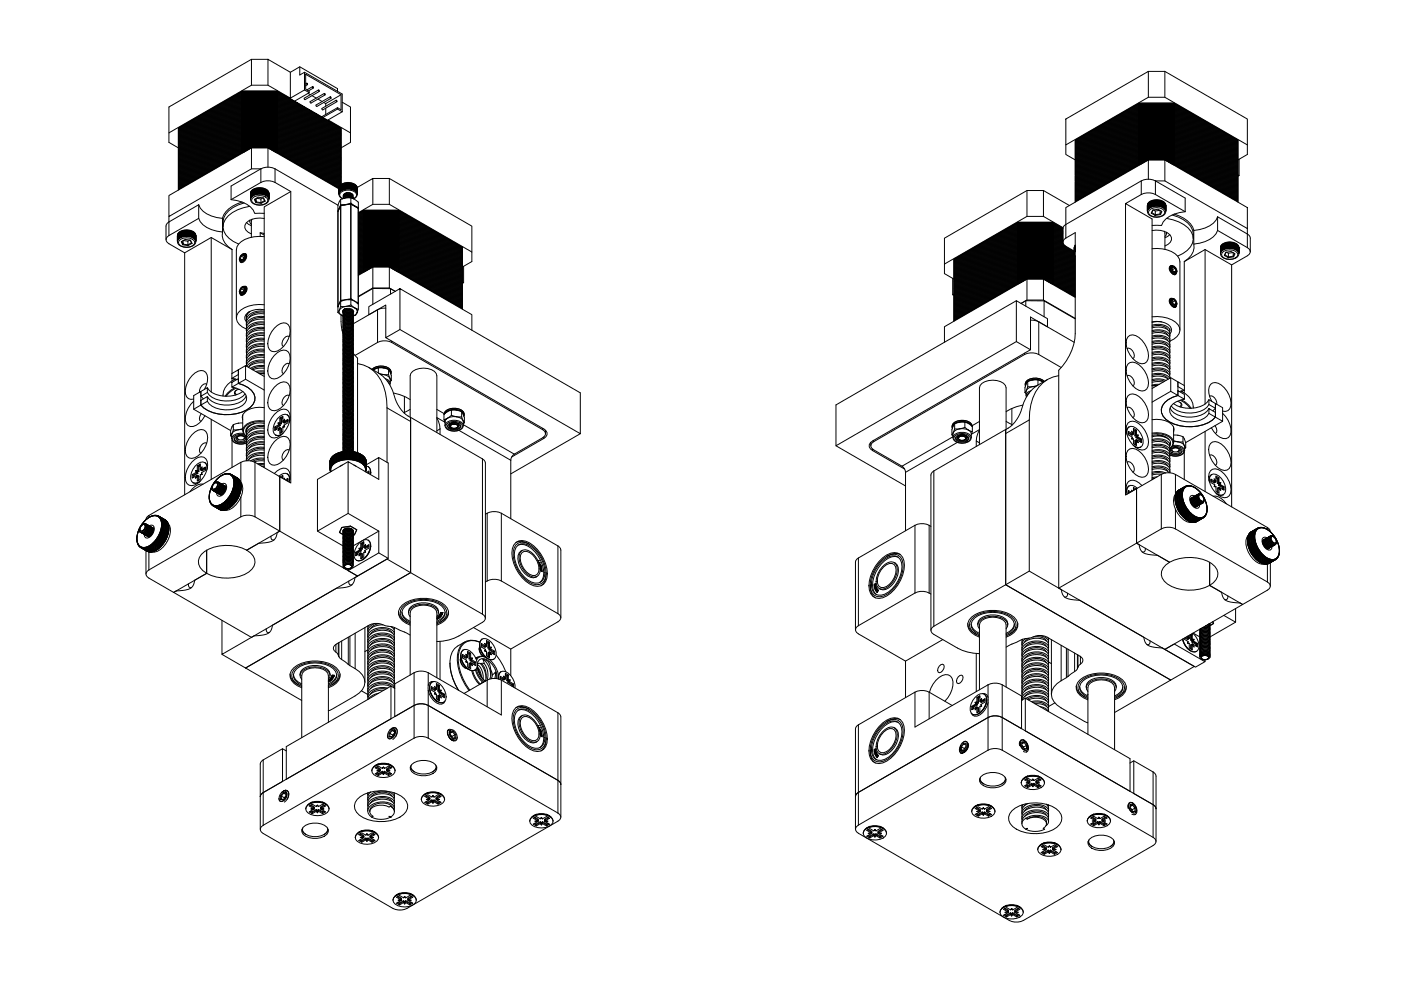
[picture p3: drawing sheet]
<svg xmlns="http://www.w3.org/2000/svg" width="420mm" height="297mm" viewBox="0 0 420 297" stroke-linecap="round" stroke-linejoin="round" font-family="sans-serif">
<!-- layer: Visible (ISO) -->
<g fill="none" stroke="#000" stroke-width=".3">
<path d="M75.4 17.8h5M80.4 17.8l6.7 3.9v7.7l-6.7-3.9zM53.5 38.7v18.3M53.5 40l19.2-11.1h10.4l19.2 11.1M53.5 39l19.2-11.1h10.4l19.2 11.1M53.5 38.5v.2M72.6 27.3h10.6v.2h-10.6zM72.6 27.7h10.6v.1h-10.6zM72.6 28h10.6v.1h-10.6zM72.6 28.3h10.6v.2h-10.6zM72.6 28.6h10.6v.2h-10.6zM72.6 29h10.6v.1h-10.6z"/>
<path d="M72.6 29.3h10.6v.2h-10.6zM72.6 29.6h10.6v.2h-10.6zM72.6 29.9h10.6v.2h-10.6zM72.6 30.3h10.6v.1h-10.6zM72.6 30.6h10.6v.2h-10.6zM72.6 30.9h10.6v.2h-10.6zM72.6 31.3h10.6v.1h-10.6zM72.6 31.6h10.6v.1h-10.6zM72.6 31.9h10.6v.2h-10.6zM72.6 32.2h10.6v.2h-10.6zM72.6 32.6h10.6v.1h-10.6zM72.6 32.9h10.6v.1h-10.6z"/>
<path d="M72.6 33.2h10.6v.2h-10.6zM72.6 33.5h10.6v.2h-10.6zM72.6 33.9h10.6v.1h-10.6zM72.6 34.2h10.6v.2h-10.6zM72.6 34.5h10.6v.2h-10.6zM72.6 34.8h10.6v.2h-10.6zM72.6 35.2h10.6v.1h-10.6zM72.6 35.5h10.6v.2h-10.6zM72.6 35.8h10.6v.2h-10.6zM72.6 36.2h10.6v.1h-10.6zM72.6 36.5h10.6v.1h-10.6zM72.6 36.8h10.6v.2h-10.6z"/>
<path d="M72.6 37.1h10.6v.2h-10.6zM72.6 37.5h10.6v.1h-10.6zM72.6 37.8h10.6v.1h-10.6zM72.6 38.1h10.6v.2h-10.6zM72.6 38.4h10.6v.2h-10.6zM72.6 38.8h10.6v.1h-10.6zM72.6 39.1h10.6v.2h-10.6zM72.6 39.4h10.6v.2h-10.6zM72.6 39.7h10.6v.2h-10.6zM72.6 39.9l-19.1 11M72.6 39.6l-19.1 11M72.6 39.3l-19.1 11"/>
<path d="M72.6 38.9l-19.1 11M72.6 38.6l-19.1 11M72.6 38.3l-19.1 11M72.6 37.9l-19.1 11.1M72.6 37.6l-19.1 11M72.6 37.3l-19.1 11M72.6 37l-19.1 11M72.6 36.6l-19.1 11.1M72.6 36.3l-19.1 11M72.6 36l-19.1 11M72.6 35.7l-19.1 11M72.6 35.3l-19.1 11.1"/>
<path d="M72.6 35l-19.1 11M72.6 34.7l-19.1 11M72.6 34.4l-19.1 11M72.6 34l-19.1 11M72.6 33.7l-19.1 11M72.6 33.4l-19.1 11M72.6 33l-19.1 11.1M72.6 32.7l-19.1 11M72.6 32.4l-19.1 11M72.6 32.1l-19.1 11M72.6 31.7l-19.1 11.1M72.6 31.4l-19.1 11"/>
<path d="M72.6 31.1l-19.1 11M72.6 30.8l-19.1 11M72.6 30.4l-19.1 11.1M72.6 30.1l-19.1 11M72.6 29.8l-19.1 11M72.6 29.5l-19.1 11M72.6 29.1l-19.1 11.1M72.6 28.8l-19.1 11M72.6 28.5l-19.1 11M72.6 28.1l-19.1 11.1M72.6 27.8l-19.1 11M72.7 27.3h.1"/>
<path d="M72.7 27.6v.1M72.7 27.9v.1M72.7 28.3h.1M72.7 28.6h.1M72.7 28.9v.1M72.7 29.2v.1M72.7 29.6h.1M72.7 29.9h.1M72.7 30.2v.1M72.7 30.6h.1M72.7 30.9h.1M72.7 31.2v.1"/>
<path d="M72.7 31.5v.1M72.7 31.9h.1M72.7 32.2h.1M72.7 32.5v.1M72.7 32.8v.1M72.7 33.2h.1M72.7 33.5h.1M72.7 33.8v.1M72.7 34.1v.1M72.7 34.5h.1M72.7 34.8h.1M72.7 35.1v.1"/>
<path d="M72.7 35.5h.1M72.7 35.8h.1M72.7 36.1v.1M72.7 36.4v.1M72.7 36.8h.1M72.7 37.1h.1M72.7 37.4v.1M72.7 37.7v.1M72.7 38.1h.1M72.7 38.4h.1M72.7 38.7v.1M72.7 39v.1"/>
<path d="M72.7 39.4h.1M72.7 39.7h.1M75.4 25.5v-7.7l-24.7 14.3v7.7M80.4 25.5h-5l-24.7 14.3v2.9l2.8 1.6M83.1 27.3h.1M83.1 39.7l19.2 11.1M83.1 39.4l19.2 11M83.1 38.8l19.2 11M83.1 38.4l19.2 11.1M83.1 37.8l19.2 11M83.1 37.5l19.2 11M83.1 36.8l19.2 11"/>
<path d="M83.1 36.5l19.2 11M83.1 35.8l19.2 11M83.1 35.2l19.2 11M83.1 34.8l19.2 11.1M83.1 34.2l19.2 11M83.1 33.9l19.2 11M83.1 33.2l19.2 11M83.1 32.9l19.2 11M83.1 32.2l19.2 11.1M83.1 31.9l19.2 11M83.1 31.3l19.2 11M83.1 30.6l19.2 11"/>
<path d="M83.1 30.3l19.2 11M83.1 29.6l19.2 11M83.1 29.3l19.2 11M83.1 28.6l19.2 11.1M83.1 28.3l19.2 11M83.1 27.7l19.2 11M83.1 27.3h-10.4l-19.2 11.2 19.1-11M83.1 39.7h-10.4l-19.2 11.1M83.1 39.4h-10.4l-19.2 11M83.1 38.7h-10.4l-19.2 11.1M83.1 38.4h-10.4l-19.2 11.1M83.1 37.7h-10.4l-19.2 11.1"/>
<path d="M83.1 37.4h-10.4l-19.2 11.1M83.1 36.8h-10.4l-19.2 11M83.1 36.4h-10.4l-19.2 11.1M83.1 35.8h-10.4l-19.2 11M83.1 35.1h-10.4l-19.2 11.1M83.1 34.8h-10.4l-19.2 11.1M83.1 34.1h-10.4l-19.2 11.1M83.1 33.8h-10.4l-19.2 11.1M83.1 33.2h-10.4l-19.2 11M83.1 32.8h-10.4l-19.2 11.1M83.1 32.2h-10.4l-19.2 11.1M83.1 31.9h-10.4l-19.2 11"/>
<path d="M83.1 31.2h-10.4l-19.2 11.1M83.1 30.6h-10.4l-19.2 11M83.1 30.2h-10.4l-19.2 11.1M83.1 29.6h-10.4l-19.2 11M83.1 29.2h-10.4l-19.2 11.1M83.1 28.6h-10.4l-19.2 11.1M83.1 28.3h-10.4l-19.2 11M83.1 27.6h-10.4l-19.2 11.1M83.2 27.3l19.1 11.2-19.1-11M83.2 33.4l19.1 11M83.2 34.4l19.1 11M83.2 27.8l19.1 11"/>
<path d="M83.2 28.1l19.1 11.1M83.2 28.5l19.1 11M83.2 28.8l19.1 11M83.2 29.1l19.1 11.1M83.2 29.5l19.1 11M83.2 29.8l19.1 11M83.2 30.1l19.1 11M83.2 30.4l19.1 11.1M83.2 30.8l19.1 11M83.2 31.1l19.1 11M83.2 31.4l19.1 11M83.2 31.7l19.1 11.1"/>
<path d="M83.2 32.1l19.1 11M83.2 32.4l19.1 11M83.2 32.7l19.1 11M83.2 33l19.1 11.1M83.2 33.7l19.1 11M83.2 34l19.1 11M83.2 34.7l19.1 11M83.2 35l19.1 11M83.2 35.3l19.1 11.1M83.2 35.7l19.1 11M83.2 36l19.1 11M83.2 36.3l19.1 11"/>
<path d="M83.2 36.6l19.1 11.1M83.2 37l19.1 11M83.2 37.3l19.1 11M83.2 37.6l19.1 11M83.2 37.9l19.1 11.1M83.2 38.3l19.1 11M83.2 38.6l19.1 11M83.2 38.9l19.1 11M83.2 39.3l19.1 11M83.2 39.6l19.1 11M83.2 39.9l19.1 11M87.1 29.4l4.2-2.4 1.4 .8-4.4 2.5"/>
<path d="M87.1 21.7l2.8-1.7 11.3 6.6v.8M89.9 20v2.5l1.4-.8v5.3M91.3 21.7l11.3 6.5v5.3M91.9 25l.3 .2v.2zM92 24.9l-.3 .2M92.2 25.4l-.5 .3M92.4 28l.7 .4M92.7 27.8v-.4l-1-.6v-4.5l10.6 6.1v4.5l-1.1-.6v.4M93.6 28.7l1.2 .7M93.7 26h.2l.1 .4zM93.7 26l-1.7 1M94 26.4l-1.5 .8"/>
<path d="M95.3 29.7l1.3 .7M95.5 27h.1l.1 .4zM95.5 27l-4.3 2.4 .1 .4 4.4-2.4M97.1 30.7l.6 .3M97.2 28.1l.2-.1 .1 .4zM97.3 28l-4.3 2.6 .3 .3 4.2-2.5M97.7 31v.8M97.7 32.4v1.9M99 29.1l.3 .2v.2zM99 29l-4.2 2.5 .1 .4 4.4-2.4M100.8 30.1l.3 .2-.1 .2zM100.8 30l-4.2 2.5v.4l4.4-2.4"/>
<path d="M101.2 32.3l-4.6 2.8M102.3 40v.3M102.3 39.7v.3M102.3 39.3v.4M102.3 39v.3M102.3 38.7v.3M102.3 38.5v.2M102.3 28.4l-4.6 2.6M102.6 30.6l2.5 1.5v7.7l-6.7-3.9 4.2-2.4M102.6 33.5l-1.4-.8-4.4 2.5M105.1 39.8v2.9l-2.8 1.6M319.6 35.7l24.8-14.3v7.8l-24.8 14.2z"/>
<path d="M341.6 39.8h10.6v.1h-10.6zM341.6 39.4h10.6v.2h-10.6zM341.6 39.1h10.6v.2h-10.6zM341.6 38.8h10.6v.1h-10.6zM341.6 38.5h10.6v.1h-10.6zM341.6 38.1h10.6v.2h-10.6zM341.6 37.8h10.6v.2h-10.6zM341.6 37.5h10.6v.1h-10.6zM341.6 37.2h10.6v.1h-10.6zM341.6 36.8h10.6v.2h-10.6zM341.6 36.5h10.6v.2h-10.6zM341.6 36.2h10.6v.1h-10.6z"/>
<path d="M341.6 35.8h10.6v.2h-10.6zM341.6 35.5h10.6v.2h-10.6zM341.6 35.2h10.6v.2h-10.6zM341.6 34.9h10.6v.1h-10.6zM341.6 34.5h10.6v.2h-10.6zM341.6 34.2h10.6v.2h-10.6zM341.6 33.9h10.6v.2h-10.6zM341.6 33.6h10.6v.1h-10.6zM341.6 33.2h10.6v.2h-10.6zM341.6 32.9h10.6v.2h-10.6zM341.6 32.6h10.6v.1h-10.6zM341.6 32.3h10.6v.1h-10.6z"/>
<path d="M341.6 31.9h10.6v.2h-10.6zM341.6 31.6h10.6v.2h-10.6zM341.6 31.3h10.6v.1h-10.6zM341.6 39.9l-19.1 11.1M341.6 39.6l-19.1 11M341.6 39.3l-19.1 11M341.6 38.9l-19.1 11.1M341.6 38.6l-19.1 11M341.6 38.3l-19.1 11M341.6 38l-19.1 11M341.6 37.6l-19.1 11.1M341.6 37.3l-19.1 11"/>
<path d="M341.6 37l-19.1 11M341.6 36.7l-19.1 11M341.6 36.3l-19.1 11.1M341.6 36l-19.1 11M341.6 35.7l-19.1 11M341.6 35.4l-19.1 11M341.6 35l-19.1 11.1M341.6 34.7l-19.1 11M341.6 34.4l-19.1 11M341.6 34.1l-19.1 11M341.6 33.7l-19.1 11M341.6 33.4l-19.1 11"/>
<path d="M341.6 33.1l-19.1 11M341.6 32.7l-19.1 11.1M341.6 32.4l-19.1 11M341.6 32.1l-19.1 11M341.6 31.8l-19.1 11M341.6 31.4l-19.1 11.1M341.6 31.1h10.6M341.6 30.9h10.6h-10.6M341.6 31.6l-19.1 11M341.6 31.9l-19.1 11.1M341.6 32.6l-19.1 11M341.6 32.9l-19.1 11"/>
<path d="M341.6 33.6l-19.1 11M341.6 33.9l-19.1 11M341.6 34.5l-19.1 11.1M341.6 34.9l-19.1 11M341.6 35.5l-19.1 11M341.6 35.8l-19.1 11.1M341.6 36.2l-19.1 11M341.6 36.5l-19.1 11M341.6 37.2l-19.1 11M341.6 37.5l-19.1 11M341.6 38.1l-19.1 11.1M341.6 38.5l-19.1 11"/>
<path d="M341.6 39.1l-19.1 11M341.6 39.4l-19.1 11.1M341.6 39.4h10.6M341.6 39.1h10.6M341.6 38.4l10.6 .1M341.6 38.1h10.6M341.6 37.4l10.6 .1M341.6 37.1l10.6 .1M341.6 36.5h10.6M341.6 36.1l10.6 .1M341.6 35.8h10.6M341.6 35.5h10.6"/>
<path d="M341.6 34.8l10.6 .1M341.6 34.5h10.6M341.6 33.8l10.6 .1M341.6 33.5l10.6 .1M341.6 32.9h10.6M341.6 32.5l10.6 .1M341.6 31.9h10.6M341.6 31.6h10.6M344.4 29.2h4.9l24.8 14.2v2.9l-2.8 1.6M344.4 21.4h4.9l24.8 14.3v7.7M349.3 21.4v7.8M352.1 30.9h.1"/>
<path d="M352.1 31.2v.1M352.1 31.6h.1M352.1 31.9h.1M352.1 32.2v.1M352.1 32.5v.1M352.1 32.9h.1M352.1 33.2h.1M352.1 33.5v.1M352.1 33.8v.1M352.1 34.2h.1M352.1 34.5h.1M352.1 34.8v.1"/>
<path d="M352.1 35.1v.1M352.1 35.5h.1M352.1 35.8h.1M352.1 36.1v.1M352.1 36.5h.1M352.1 36.8h.1M352.1 37.1v.1M352.1 37.4v.1M352.1 37.8h.1M352.1 38.1h.1M352.1 38.4v.1M352.1 38.7v.1"/>
<path d="M352.1 39.1h.1M352.1 39.4h.1M352.1 39.7v.1M352.2 31.3l-10.6-.1-19.1 11.1M352.2 32.3l-10.6-.1-19.1 11.1M352.2 33.2h-10.6l-19.1 11.1M352.2 34.2h-10.6l-19.1 11M352.2 35.2l-10.6-.1-19.1 11.1M352.2 36.8h-10.6l-19.1 11M352.2 37.8h-10.6l-19.1 11M352.2 38.8l-10.6-.1-19.1 11.1M352.2 39.8l-10.6-.1-19.1 11.1"/>
<path d="M352.2 39.9l19.1 11.1M352.2 39.8l19.1 11M352.2 39.6l19.1 11M352.2 39.4l19.1 11.1M352.2 39.3l19.1 11M352.2 39.1l19.1 11M352.2 38.9l19.1 11.1M352.2 38.8l19.1 11M352.2 38.6l19.1 11M352.2 38.5l19.1 11M352.2 38.3l19.1 11M352.2 38.1l19.1 11.1"/>
<path d="M352.2 38l19.1 11M352.2 37.8l19.1 11M352.2 37.6l19.1 11.1M352.2 37.5l19.1 11M352.2 37.3l19.1 11M352.2 37.2l19.1 11M352.2 37l19.1 11M352.2 36.8l19.1 11M352.2 36.7l19.1 11M352.2 36.5l19.1 11M352.2 36.3l19.1 11.1M352.2 36.2l19.1 11"/>
<path d="M352.2 36l19.1 11M352.2 35.8l19.1 11.1M352.2 35.7l19.1 11M352.2 35.5l19.1 11M352.2 35.4l19.1 11M352.2 35.2l19.1 11M352.2 35l19.1 11.1M352.2 34.9l19.1 11M352.2 34.7l19.1 11M352.2 34.5l19.1 11.1M352.2 34.4l19.1 11M352.2 34.2l19.1 11"/>
<path d="M352.2 34.1l19.1 11M352.2 33.9l19.1 11M352.2 33.7l19.1 11M352.2 33.6l19.1 11M352.2 33.4l19.1 11M352.2 33.2l19.1 11.1M352.2 33.1l19.1 11M352.2 32.9l19.1 11M352.2 32.7l19.1 11.1M352.2 32.6l19.1 11M352.2 32.4l19.1 11M352.2 32.3l19.1 11"/>
<path d="M352.2 32.1l19.1 11M352.2 31.9l19.1 11.1M352.2 31.8l19.1 11M352.2 31.6l19.1 11M352.2 31.4l19.1 11.1M352.2 31.3l19.1 11M50.7 58.6l24.7-14.3v6.3l-24.7 14.3zM53.5 54.7l19.2-11.1h10.4l19.2 11.1M53.5 53.7l19.2-11.1h10.4l19.2 11.1M53.5 52.7l19.2-11h10.4l19.2 11M53.5 51.7l19.2-11h10.4l19.2 11M53.5 51.1l19.2-11.1h10.4l19.2 11.1"/>
<path d="M53.5 50.1l19.2-11.1h10.4l19.2 11.1M53.5 49.1l19.2-11h10.4l19.2 11M53.5 48.2l19.2-11.1h10.4l19.2 11.1M53.5 47.2l19.2-11.1h10.4l19.2 11.1M53.5 46.5l19.2-11h10.4l19.2 11M53.5 45.5l19.2-11h10.4l19.2 11M53.5 44.6l19.2-11.1h10.4l19.2 11.1M53.5 43.6l19.2-11.1h10.4l19.2 11.1M53.5 42.6l19.2-11.1h10.4l19.2 11.1M53.5 41.9l19.2-11h10.4l19.2 11M53.5 41l19.2-11.1h10.4l19.2 11.1M53.5 56.6l19.1-11-19.1 11.2"/>
<path d="M69.3 59.8l8.9-5.1a4.7 4.7 0 0 1 4.3 0l4.7 2.7v87.4l-3.3-1.9v16.3l23.3 13.5-31.8 18.3-30.7-17.7a1.3 1.3 0 0 1-.9-1.2 1.3 1.3 0 0 1 .9-1.3l27.5-15.9a4.7 4.7 0 0 1 4.3 0l7.4 4.3-.8 .4a3 3 0 0 1-3.1 3l-2.4 .2-3.6 2.1M69.3 59.8a7.6 7.6 0 0 1 7.1 4.2h2.8M72.6 40.1h10.6v.1h-10.6zM72.6 40.4h10.6v.2h-10.6zM72.6 40.7h10.6v.2h-10.6zM72.6 41h10.6v.2h-10.6zM72.6 41.4h10.6v.1h-10.6zM72.6 41.7h10.6v.2h-10.6zM72.6 42h10.6v.2h-10.6zM72.6 42.4h10.6v.1h-10.6zM72.6 42.7h10.6v.1h-10.6zM72.6 43h10.6v.2h-10.6z"/>
<path d="M72.6 43.3h10.6v.2h-10.6zM72.6 43.7h10.6v.1h-10.6zM72.6 44h10.6v.2h-10.6zM72.6 44.3h10.6M72.6 44.3v.2M72.6 44.6v.2M72.6 45v.1M72.6 45.3v.2M72.6 44.5h2.5M72.6 44.8h2M72.6 45h1.7M72.6 45.1h1.4"/>
<path d="M72.6 45.5h.8M72.6 45.5l-19.1 11M72.6 45.3l-19.1 11M72.6 45.1l-19.1 11.1M72.6 45l-19.1 11M72.6 44.8l-19.1 11M72.6 44.6l-19.1 11.1M72.6 44.5l-19.1 11M72.6 44.3l-19.1 11M72.6 44.2l-19.1 11M72.6 43.8l-19.1 11M72.6 43.5l-19.1 11"/>
<path d="M72.6 43.2l-19.1 11M72.6 42.8l-19.1 11.1M72.6 42.5l-19.1 11M72.6 42.2l-19.1 11M72.6 41.9l-19.1 11M72.6 41.5l-19.1 11.1M72.6 41.2l-19.1 11M72.6 40.9l-19.1 11M72.6 40.6l-19.1 11M72.6 40.2l-19.1 11.1M72.6 45.8h.3M72.7 45.6h.5"/>
<path d="M72.7 45.3h-.1M72.7 44.9l-.1 .1M72.7 44.9h1.7M72.7 44.6h-.1M72.7 40v.1M72.7 40.4h.1M72.7 40.7h.1M72.7 41h.1M72.7 41.3v.1M72.7 41.7h.1M72.7 42h.1M72.7 42.3v.1"/>
<path d="M72.7 42.6v.1M72.7 43h.1M72.7 43.3h.1M72.7 43.6v.1M72.7 43.9v.1M72.7 44.3h.1M72.7 44.6h.1M72.7 44.9v.1M72.7 45.3h.1M72.7 45.6h.1M73.8 45.3h-1.2M74.9 44.6h-2.3"/>
<path d="M75.1 58v1.6zM75.1 58.1h.1M75.1 58h.1M75.2 57.9l-.1 1.6zM75.2 57.9h.1M75.2 57.8v1.6zM75.2 57.8h.1M75.2 57.7v1.6zM75.2 57.7h.1M75.3 57.6l-.1 1.6zM75.3 57.6h.1M75.3 57.5v1.6z"/>
<path d="M75.3 57.5h.1M75.4 57.4l-.1 1.6zM75.4 50.6h2.8M75.5 57.3l-.1 1.6zM75.5 57.4v1.5M75.5 57.3v1.5zM75.5 57.3v1.5M75.6 57.2v1.6zM75.6 57.2v1.5M75.6 56.9a3.5 3.5 0 0 1 5 .7v2.6a3.4 3.4 0 0 1-5.4 0l-.1-2.3zM75.6 57.2h.1M75.7 57.1v1.6z"/>
<path d="M75.7 57.1v1.5M75.7 57.1h.1M75.8 57v1.6zM75.9 57l-.1 1.6M75.9 57v1.5zM75.9 57v1.5M76 57h-.1M76 56.9v1.6zM76 56.9l.1 1.5M76.1 56.9h.1M76.2 56.8v1.6zM76.2 56.8v1.6"/>
<path d="M76.3 59.8l1.2-.7 1.6 .3 .4 .9-1.2 .7-1.6-.3zM76.3 56.8v1.5zM76.3 56.8v1.5M76.4 56.8h-.1M76.4 56.7v1.6zM76.5 56.7v1.6M76.6 56.7v1.5zM76.7 56.7l-.1 1.5M76.7 56.6v1.6zM76.7 56.6l.1 1.6M76.8 59.5v1l-.4-.8M76.8 56.6v.1"/>
<path d="M76.9 59.4l1.4 .2v1.1l1-.6 .2 .2M76.9 56.6v1.5zM77 56.6l-.1 1.5M77.1 56.6v1.5zM77.1 56.6v1.5M77.2 56.6h-.1M77.2 56.5v1.6zM77.3 56.5l-.1 1.6M77.4 56.5v1.6zM77.4 56.5v1.6M77.5 56.5h-.1M77.6 56.5v1.6z"/>
<path d="M77.7 56.5l-.1 1.5M77.8 56.5l.1 1.5zM77.8 56.5v1.5M77.8 56.5h.1M77.9 56.5l.1 1.5zM77.9 56.5l.1 1.5M78 56.5h.1M78.1 56.5l.1 1.6zM78.1 56.5l.1 1.5M78.2 56.5h.1M78.2 50.6a4.7 4.7 0 0 1 4.3 0l18.9 10.9M78.2 50.6l-8.9 5.2v4"/>
<path d="M78.3 56.5l.1 1.6zM78.3 56.5l.1 1.6M78.4 56.5h.1M78.4 56.5l.1 1.6zM78.4 56.5l.1 1.6M78.5 56.5v.1M78.6 56.5l.1 1.6zM78.6 56.6l.1 1.5M78.7 56.6h.1M78.8 56.6l.1 1.5zM78.8 56.6v1.5M78.8 59.3l-.5 .3"/>
<path d="M78.9 56.6h-.1M78.9 56.6l.1 1.6zM78.9 56.6l.1 1.6M79 59.3l.3 .8M79 56.6v.1M79.1 56.6l.1 1.6zM79.1 56.7l.1 1.5M79.2 56.7h.1M79.2 56.7l.1 1.6zM79.2 56.7l.1 1.6M79.3 56.7h.1M79.4 56.7l.1 1.6z"/>
<path d="M79.4 56.8v1.5M79.5 56.8h-.1M79.5 56.8l.1 1.6zM79.6 56.8v1.6M79.7 56.9v1.6zM79.7 56.9v1.5M79.8 56.9l.1 1.6zM79.8 57v1.5M79.9 57h-.1M79.9 57l.1 1.6zM80 57l-.1 1.6M80 57.1l.1 1.6z"/>
<path d="M80 57.1v1.5M80.1 57.1h-.1M80.1 57.2l.1 1.6zM80.1 57.2v1.5M80.2 57.2h-.1M80.2 57.2l.1 1.6zM80.3 57.3l-.1 1.5M80.3 57.3l.1 1.6zM80.3 57.4v1.5M80.4 50.1v-5.8l21.3 12.3M80.4 57.4h-.1M80.4 57.4v1.6z"/>
<path d="M80.4 57.5h.1M80.5 57.5v1.6zM80.5 57.6h.1M80.5 57.6v1.6zM80.5 57.7h.1M80.6 57.7v1.6zM80.6 57.8h.1M80.6 57.8v1.6zM80.6 57.9h.1M80.6 57.9v1.6zM80.6 58h.1M80.6 58v1.6z"/>
<path d="M80.6 58.1h.1M80.6 44.5h2.6M80.8 44.6h2.4M81.2 44.8h2M81.4 44.9h1.7M81.5 45h1.7M81.8 45.1h1.4M82 45.3h1.2M82.3 45.5h.9M82.5 45.6h.6M82.9 45.8h.3M83.1 45.3h.1"/>
<path d="M83.1 45h.1M83.1 44.6h.1M83.1 44.3h.1M83.1 44l19.2 11M83.1 43.3l19.2 11.1M83.1 43l19.2 11M83.1 42.4l19.2 11M83.1 42l19.2 11.1M83.1 41.4l19.2 11M83.1 41l19.2 11.1M83.1 40.4l19.2 11M83.1 44.3h-10.5"/>
<path d="M83.1 43.9h-10.4l-19.2 11.1M83.1 43.3h-10.4l-19.2 11.1M83.1 43h-10.4l-19.2 11M83.1 42.3h-10.4l-19.2 11.1M83.1 42h-10.4l-19.2 11.1M83.1 41.3h-10.4l-19.2 11.1M83.1 41h-10.4l-19.2 11.1M83.1 40.4h-10.4l-19.2 11M83.2 40.9l19.1 11M83.2 44.3v.2M83.2 44.6v.2M83.2 45v.1"/>
<path d="M83.2 45.3v.2M83.2 40.2l19.1 11.1M83.2 40.6l19.1 11M83.2 41.2l19.1 11M83.2 41.5l19.1 11.1M83.2 41.9l19.1 11M83.2 42.2l19.1 11M83.2 42.5l19.1 11M83.2 42.8l19.1 11.1M83.2 43.2l19.1 11M83.2 43.5l19.1 11M83.2 43.8l19.1 11"/>
<path d="M83.2 44.2l19.1 11M83.2 44.3l19 11M83.2 44.5l18.9 10.9M83.2 44.6l18.8 10.9M83.2 44.8l18.7 10.8M83.2 45l18.6 10.7M83.2 45.1l18.6 10.8M83.2 45.3l18.5 10.7M83.2 45.5l18.5 10.6M87.2 57.4l-8 4.6v78.2M101.7 56.5v1.6zM101.7 56.5h.1"/>
<path d="M101.7 56.4v1.9a1.57 1.57 0 0 0 1 1.3M101.7 56.4v-.4a3.4 3.4 0 0 1 5.4 0l.1 .4M101.7 56.3l-18.5-10.7 18.5 10.8M101.7 56.4h.1M101.7 56.4v1.6zM101.7 56.3h.1M101.7 56.3v1.6zM101.7 56.2h.1M101.7 56.2v1.6zM101.7 56.1h.1M101.8 56.1l-.1 1.6zM101.8 56v.1"/>
<path d="M101.8 56v1.6zM101.9 56h.1M101.9 55.9v1.6zM101.9 55.9l.1 1.5M102 55.8l-.1 1.6zM102 55.8v1.5zM102 55.8h.1M102.1 55.8l-.1 1.5M102.1 55.7v1.5zM102.1 55.7h.1M102.2 55.7l-.1 1.5M102.2 59.8l-.3 .3a4.3 4.3 0 0 0-.5 3.1"/>
<path d="M102.2 59.8v1.5M102.2 55.6v1.6zM102.2 55.6v1.5M102.3 55v.3M102.3 54.7v.3M102.3 54.4v.3M102.3 54v.4M102.3 53.7v.3M102.3 53.4v.3M102.3 53.1v.3M102.3 52.7v.4M102.3 52.4v.3"/>
<path d="M102.3 52.1v.3M102.3 51.7v.4M102.3 51.4v.3M102.3 51.1v.3M102.3 50.8v.3M102.3 50.4v.4M102.3 50.1v.3M102.3 49.8v.3M102.3 49.5v.3M102.3 49.1v.4M102.3 48.8v.3M102.3 48.5v.3"/>
<path d="M102.3 48.2v.3M102.3 47.8v.4M102.3 47.5v.3M102.3 47.2v.3M102.3 46.8v.4M102.3 46.5v.3M102.3 46.2v.3M102.3 45.9v.3M102.3 45.5v.4M102.3 45.2v.3M102.3 44.9v.3M102.3 44.6v.3"/>
<path d="M102.3 44.2v.4M102.3 43.9v.3M102.3 43.6v.3M102.3 43.3v.3M102.3 42.9v.4M102.3 42.6v.3M102.3 42.3v.3M102.3 41.9v.4M102.3 41.6v.3M102.3 41.3v.3M102.3 41v.3M102.3 40.6v.4"/>
<path d="M102.3 40.3v.3M102.3 55.5v1.6zM102.3 55.5h.1M102.4 55.5l-.1 1.6M102.4 55.5v1.5zM102.4 55.5l.1 1.5M102.5 55.4v1.5zM102.5 55.4h.1M102.6 55.4v1.5M102.7 55.3v1.6zM102.7 55.3h.1M102.8 55.3l-.1 1.6"/>
<path d="M102.8 55.3v1.5zM102.8 55.3h.1M102.9 55.3l-.1 1.5M102.9 59.1v.1M103 55.2v1.6zM103 55.2h.1M103 59h.1M103 58.4h.1M103 55.2v1.5M103.1 55.2v1.5zM103.1 55.2v1.5M103.2 59.4a2.09 2.09 0 0 1 2.6 .1"/>
<path d="M103.3 55.1v1.6zM103.3 55.1h.1M103.3 59.4a2.14 2.14 0 0 1 2.4 .1M103.4 55.1l-.1 1.6M103.4 58.5h.1M103.4 58.9h.1M103.4 55.1v1.5zM103.4 55.1h.1M103.5 55.1l-.1 1.5M103.6 55v1.6zM103.6 55v.1M103.6 59.2h.1"/>
<path d="M103.7 55.1l-.1 1.5M103.7 59.1h.1M103.8 55v1.6zM103.8 55h.1M103.8 58.7h.1M103.8 58.3h.1M103.8 55v1.6M103.9 59.1v.1M103.9 57.9h.1M103.9 55v1.5zM103.9 55h.1M104 59.1h.1"/>
<path d="M104 58.3h.1M104 58.2h.1M104 55l-.1 1.5M104.1 57.8h.8M104.1 57.8l-.7 .2-.3 .4M104.1 57.8l-.5 .2M104.1 55v1.5zM104.1 55h.1M104.2 58.6h.1M104.2 58.3h.1M104.2 55l-.1 1.5M104.3 55l.1 1.5z"/>
<path d="M104.3 55h.1M104.4 59h.1M104.4 58.7h.1M104.4 55l-.1 1.5M104.4 58.3h.1M104.4 55l.1 1.5zM104.4 55h.1M104.5 58.3h.1M104.5 55v1.5M104.6 58.3h.1M104.6 58.6h.1M104.6 58.7h.1"/>
<path d="M104.6 55l.1 1.5zM104.6 55h.3M104.7 55v1.5M104.8 58.7h.1M104.8 59h.1M104.8 59.1h.1M104.8 55l.1 1.5zM104.8 58.3h.1M104.8 58.2h.1M104.9 55v1.5M105 58.3h.1M105 58.7h.1"/>
<path d="M105 55l.1 1.6zM105 59.1h.1M105 55h.1M105.1 55l-.1 1.6M105.1 59.1h.1M105.1 57.9h.1M105.1 58.3h.1M105.1 58.2h.1M105.1 55l.1 1.6zM105.1 55.1h.1M105.2 55v1.6M105.2 59.3l-1.5 .1-1.5 .4"/>
<path d="M105.2 59.3l1.1 .5 1.2 .8v1.6M105.2 59.3v1.6M105.2 58h.1M105.3 59.1h.1M105.3 58.7h.1M105.3 55.1l.1 1.5zM105.3 55.1h.1M105.3 58.4l-.9-.3-.8 .3M105.3 58.8a1.8 1.8 0 0 0-1.7 0M105.3 59.2l-.9-.2-.8 .2M105.4 55.1v1.5M105.4 55.1l.1 1.6z"/>
<path d="M105.4 55.1h.1M105.5 58.9h.1M105.5 58.5h.1M105.5 55.1v1.6M105.6 55.1l.1 1.6zM105.6 55.2h.1M105.7 55.2v1.5M105.8 55.2v1.6zM105.8 55.2h.1M105.8 59.2h.1M105.8 59.2a1.17 1.17 0 0 0-1.6-.9l-.5 .1a.89 .89 0 0 0-.7 1M105.8 58.8a1.45 1.45 0 0 0-2.1-.8 .87 .87 0 0 0-.7 1"/>
<path d="M105.8 55.2v1.5M105.9 58.5a1.67 1.67 0 0 0-3 .3M105.9 59a1.67 1.67 0 0 0-3 .1M105.9 59.4a1.71 1.71 0 0 0-3 .1 1.82 1.82 0 0 1 2.9-.3v.3M105.9 58.5v.1M105.9 59.4h.1M105.9 55.2l.1 1.6zM105.9 55.3h.1M106 55.3v1.5M106 55.3l.1 1.6zM106 55.3h.1M106.1 55.3v1.6"/>
<path d="M106.2 55.3l.1 1.6zM106.2 55.4h.1M106.3 55.4l-.1 1.5M106.3 55.4l.1 1.6zM106.3 55.5h.1M106.4 55.5l-.1 1.5M106.4 55.5l.1 1.6zM106.4 55.5h.1M106.5 55.5v1.6M106.5 55.6l.1 1.6zM106.5 55.6h.1M106.6 55.6v1.5"/>
<path d="M106.6 55.6l.1 1.6zM106.6 55.7h.1M106.7 55.7v1.5M106.7 55.7l.1 1.6zM106.7 55.8h.1M106.8 55.8l-.1 1.5M106.8 55.8l.1 1.6zM106.8 55.9h.1M106.9 55.9l-.1 1.5M106.9 55.9v1.6zM106.9 56h.1M107 56v1.6z"/>
<path d="M107 56v.1M107 56.1l.1 1.6zM107.1 56.1h-.1M107.1 56.2v1.6zM107.1 56.2h.1M107.1 56.3v1.6zM107.1 56.3h.1M107.1 56.2l4.7-2.7v7.7l-4.3 2.6M107.1 56.4v1.6zM107.1 56.4h.1M107.1 56.5l.1 1.6zM107.1 56.5h.1"/>
<path d="M107.2 56.4v1.9a1.6 1.6 0 0 1-1.1 1.3M111.8 53.5h5l24.7 14.3v7.7M116.8 53.5v7.7M308 57.1l-24.8 14.3v7.8M312.9 57.1h-4.9v7.8M319.6 43.4v2.9l2.9 1.6M322.5 42.1l19.1-11.2-19.1 11.1v18.3M341.6 47.6h10.6v.2h-10.6zM341.6 47.3h10.6v.1h-10.6zM341.6 47h10.6v.1h-10.6zM341.6 46.6h10.6v.2h-10.6zM341.6 46.3h10.6v.2h-10.6z"/>
<path d="M341.6 46h10.6v.1h-10.6zM341.6 45.6h10.6v.2h-10.6zM341.6 45.3h10.6v.2h-10.6zM341.6 45h10.6v.2h-10.6zM341.6 44.7h10.6v.1h-10.6zM341.6 44.3h10.6v.2h-10.6zM341.6 44h10.6v.2h-10.6zM341.6 43.7h10.6v.1h-10.6zM341.6 43.4h10.6v.1h-10.6zM341.6 43h10.6v.2h-10.6zM341.6 42.7h10.6v.2h-10.6zM341.6 42.4h10.6v.1h-10.6z"/>
<path d="M341.6 42.1h10.6v.1h-10.6zM341.6 41.7h10.6v.2h-10.6zM341.6 41.4h10.6v.2h-10.6zM341.6 41.1h10.6v.1h-10.6zM341.6 40.7h10.6v.2h-10.6zM341.6 40.4h10.6v.2h-10.6zM341.6 40.1h10.6v.2h-10.6zM341.6 47.9h10.6M341.6 48.3h.1M341.6 48.6h.1M341.6 48.9h.1M341.6 49.2h.1"/>
<path d="M341.6 49.2l-19.1 11.2 19.1-11M341.6 49.2h.5M341.6 47.9v.2M341.6 48.3v.1M341.6 48.6v.1M341.6 48.9v.2M341.6 49.2v.2M341.6 49.4h.2M341.6 49.1h.8M341.6 48.7h1.4M341.6 48.6h1.7M341.6 48.4h1.9"/>
<path d="M341.6 48.3h2.2M341.6 48.1h2.5M341.6 49.1l-19.1 11M341.6 48.9l-19.1 11M341.6 48.7l-19.1 11.1M341.6 48.6l-19.1 11M341.6 48.4l-19.1 11M341.6 48.3l-19.1 11M341.6 48.1l-19.1 11M341.6 47.9l-19.1 11.1M341.6 47.8l-19.1 11M341.6 47.4l-19.1 11.1"/>
<path d="M341.6 47.1l-19.1 11M341.6 46.8l-19.1 11M341.6 46.5l-19.1 11M341.6 46.1l-19.1 11.1M341.6 45.8l-19.1 11M341.6 45.5l-19.1 11M341.6 45.2l-19.1 11M341.6 44.8l-19.1 11.1M341.6 44.5l-19.1 11M341.6 44.2l-19.1 11M341.6 43.8l-19.1 11.1M341.6 43.5l-19.1 11"/>
<path d="M341.6 43.2l-19.1 11M341.6 42.9l-19.1 11M341.6 42.5l-19.1 11.1M341.6 42.2l-19.1 11M341.6 41.9l-19.1 11M341.6 41.6l-19.1 11M341.6 41.2l-19.1 11.1M341.6 40.9l-19.1 11M341.6 40.6l-19.1 11M341.6 40.3l-19.1 11M341.6 40.1l-19.1 11M341.6 40.4l-19.1 11"/>
<path d="M341.6 41.1l-19.1 11M341.6 41.7l-19.1 11M341.6 42.1l-19.1 11M341.6 42.7l-19.1 11M341.6 43l-19.1 11.1M341.6 43.7l-19.1 11M341.6 44l-19.1 11M341.6 44.7l-19.1 11M341.6 45l-19.1 11M341.6 45.6l-19.1 11.1M341.6 46.3l-19.1 11M341.6 46.6l-19.1 11"/>
<path d="M341.6 47.3l-19.1 11M341.6 47.6l-19.1 11M341.6 47.6h10.6M341.6 47.2l10.6 .1M341.6 46.6h10.6M341.6 46.3h10.6M341.6 45.6h10.6M341.6 44.9l10.6 .1M341.6 44.6l10.6 .1M341.6 44h10.6M341.6 43.6l10.6 .1M341.6 43h10.6"/>
<path d="M341.6 42.7h10.6M341.6 42l10.6 .1M341.6 41.7h10.6M341.6 41l10.6 .1M341.6 40.4h10.6M341.6 40l10.6 .1M341.6 49.2h.6M341.6 48.5h1.7M341.6 48.2h2.3M342.8 48.9h-1.2M344.4 53.7v-5.8l-24.8 14.3v5.1M346.5 54.2a4.7 4.7 0 0 0-4.2 0l-22.7 13.1"/>
<path d="M346.5 54.2l8.9 5.2v4.1M346.5 54.2h2.8M349.3 47.9l24.8 14.3v6.3l-24.8-14.3zM349.6 48.1h2.6M349.8 48.2h2.3M349.9 48.3h2.3M350.2 48.4h2M350.4 48.5h1.7M350.5 48.6h1.7M350.7 48.7h1.5M350.9 48.9h1.3M351.3 49.1h.9"/>
<path d="M351.5 49.2h.6M351.6 49.2h.6M351.9 49.4h.3M352.1 49.2h.1M352.1 48.9h.1M352.1 48.5l.1 .1M352.1 48.2l.1 .1M352.1 40v.1M352.1 40.4h.1M352.1 40.7h.1M352.1 41v.1M352.1 41.4h.1"/>
<path d="M352.1 41.7h.1M352.1 42v.1M352.1 42.3v.1M352.1 42.7h.1M352.1 43h.1M352.1 43.3v.1M352.1 43.6v.1M352.1 44h.1M352.1 44.3h.1M352.1 44.6v.1M352.1 44.9v.1M352.1 45.3h.1"/>
<path d="M352.1 45.6h.1M352.1 45.9v.1M352.1 46.3h.1M352.1 46.6h.1M352.1 46.9v.1M352.1 47.2v.1M352.1 47.6h.1M352.1 47.9h.1M352.1 48.2v.1M352.1 48.5v.1M352.2 40.7h-10.6l-19.1 11.1M352.2 41.4h-10.6l-19.1 11"/>
<path d="M352.2 42.4l-10.6-.1-19.1 11.1M352.2 43.4l-10.6-.1-19.1 11.1M352.2 44.3h-10.6l-19.1 11.1M352.2 45.3h-10.6l-19.1 11M352.2 46l-10.6-.1-19.1 11.1M352.2 47l-10.6-.1-19.1 11.1M352.2 49.2l19.1 11.2-19.1-11M352.2 41.4l19.4 11.2-.3 .2M352.2 47.9v.2M352.2 48.3v.1M352.2 48.6v.1M352.2 48.9v.2"/>
<path d="M352.2 49.2v.2M352.2 49.1l19.1 11M352.2 48.9l19.1 11M352.2 48.7l19.1 11.1M352.2 48.6l19.1 11M352.2 48.4l19.1 11M352.2 48.3l19.1 11M352.2 48.1l19.1 11M352.2 47.9l19.1 11.1M352.2 47.8l19.1 11M352.2 47.6l19.1 11M352.2 47.4l19.1 11.1"/>
<path d="M352.2 47.3l19.1 11M352.2 47.1l19.1 11M352.2 47l19.1 11M352.2 46.8l19.1 11M352.2 46.6l19.1 11M352.2 46.5l19.1 11M352.2 46.3l19.1 11M352.2 46.1l19.1 11.1M352.2 46l19.1 11M352.2 45.8l19.1 11M352.2 45.6l19.1 11.1M352.2 45.5l19.1 11"/>
<path d="M352.2 45.3l19.1 11M352.2 45.2l19.1 11M352.2 45l19.1 11M352.2 44.8l19.1 11.1M352.2 44.7l19.1 11M352.2 44.5l19.1 11M352.2 44.3l19.1 11.1M352.2 44.2l19.1 11M352.2 44l19.1 11M352.2 43.8l19.1 11.1M352.2 43.7l19.1 11M352.2 43.5l19.1 11"/>
<path d="M352.2 43.4l19.1 11M352.2 43.2l19.1 11M352.2 43l19.1 11.1M352.2 42.9l19.1 11M352.2 42.7l19.1 11M352.2 42.5l19.1 11.1M352.2 42.4l19.1 11M352.2 42.2l19.1 11M352.2 42.1l19.1 11M352.2 41.9l19.1 11M352.2 41.7l19.1 11M352.2 41.6l19.1 11"/>
<path d="M352.2 41.2l19.1 11.1M352.2 41.1l19.1 11M352.2 40.9l19.1 11M352.2 40.7l19.1 11.1M352.2 40.6l19.1 11M352.2 40.4l19.1 11M352.2 40.3l19.1 11M352.2 40.1l19.1 11M371.3 42.1l-19.1-11.2 19.1 11.1v18.3M371.6 47.7v4.9M50.7 66.5l-.8 .8-.1 .5v4M50.7 64.9v1.6"/>
<path d="M53.2 70.7h.1M53.2 70.7v1.6zM53.2 70.6h.1M53.2 70.6v1.6zM53.2 70.5h.1M53.3 70.5l-.1 1.6zM53.3 70.4h.1M53.3 70.4v1.6zM53.3 70.3h.1M53.3 70.3v1.6zM53.4 70.2h.1M53.4 70.2v1.6z"/>
<path d="M53.4 70.1h.1M53.5 70.1l-.1 1.6zM53.5 70v1.5M53.5 70v1.6zM53.5 70h.1M53.6 69.9v1.6zM53.6 69.9v1.6M53.6 70h.1M53.7 69.9v1.5zM53.7 69.6a3.5 3.5 0 0 1 5 .6v2.6a3.4 3.4 0 0 1-5.4 0l-.1-2.2zM53.7 69.9v1.5M53.8 69.8v1.5z"/>
<path d="M53.8 69.8v1.5M53.8 69.8h.1M53.9 69.7v1.6zM53.9 69.7v1.5M53.9 69.7h.1M54 69.6v1.6zM54 69.6v1.6M54.1 69.6l-.1 .1M54.1 69.6v1.5zM54.2 69.6l-.1 1.5M54.2 69.5v1.5zM54.2 69.5l.1 1.5"/>
<path d="M54.3 69.5h.1M54.4 72.4l1.1-.6 1.6 .2 .5 .9-1.2 .7-1.6-.2zM54.4 69.4v1.6zM54.4 69.4v1.6M54.5 69.4l-.1 .1M54.5 69.4v1.5zM54.5 69.4v1.5M54.6 69.4h-.1M54.7 69.3v1.6zM54.7 69.3v1.6M54.8 69.3l-.1 .1M54.8 73.4l.1-.2 1.5 .2v.2"/>
<path d="M54.8 69.3v1.5zM54.8 69.3v1.5M54.9 72.1v1.1l-.4-.9M54.9 69.3h-.1M55 72.1l1.4 .2v1.1l1-.6 .2 .1M55 69.2v1.6zM55 69.2v1.6M55.1 69.3h-.1M55.1 69.2v1.6zM55.1 69.2l.1 1.6M55.2 69.2h.1M55.3 69.2v1.5z"/>
<path d="M55.4 75.8v72.5M55.4 69.2l-.1 1.5M55.5 69.2v1.5zM55.6 69.2l-.1 1.5M55.7 69.2v1.5zM55.7 69.2v1.5M55.8 69.2h-.1M55.8 69.1v1.6zM55.8 69.1v1.6M55.8 69.2h.1M56 69.1l.1 1.6zM56 69.2l.1 1.5"/>
<path d="M56.1 69.1v.1M56.2 69.1l.1 1.6zM56.2 69.2l.1 1.5M56.3 69.2h.1M56.3 69.2l.1 1.5zM56.3 69.2l.1 1.5M56.4 69.2h.1M56.5 69.2l.1 1.5zM56.5 69.2l.1 1.5M56.6 69.2h.1M56.7 69.2l.1 1.6zM56.7 69.2l.1 1.6"/>
<path d="M56.8 69.2h.1M56.8 69.2l.1 1.6zM56.8 69.3l.1 1.5M56.9 72l-.5 .3M56.9 69.3l.2 1.5M57 69.3l.1 1.5zM57 72l.4 .8M57.1 69.3h.1M57.2 69.3l.1 1.6zM57.2 69.3v1.6M57.3 69.3l-.1 .1M57.3 69.3l.1 1.6z"/>
<path d="M57.3 69.4l.1 1.5M57.4 69.4h.1M57.5 69.4l.1 1.6zM57.5 69.4v1.6M57.6 69.4l-.1 .1M57.6 69.5l.1 1.5zM57.6 69.5l.1 1.5M57.7 69.5h.1M57.7 69.5l.1 1.6zM57.7 69.6l.1 1.5M57.8 69.6h.1M57.9 69.6v1.6z"/>
<path d="M57.9 69.6v1.6M58 69.7l.1 1.6zM58 69.7v1.5M58.1 69.7h-.1M58.1 69.7l.1 1.6zM58.2 69.8l-.1 1.5M58.2 69.8l.1 1.6zM58.2 69.9v1.5M58.3 69.9h-.1M58.3 69.9l.1 1.6zM58.3 70v1.5M58.4 69.9l-.1 .1"/>
<path d="M58.4 70v1.6zM58.4 70v1.5M58.5 70.1v1.6zM58.5 70.1h.1M58.5 70.2l.1 1.6zM58.6 70.2h-.1M58.6 70.3v1.6zM58.6 70.3h.1M58.6 70.4l.1 1.6zM58.7 70.4h-.1M58.7 70.5v1.6zM58.7 70.5h.1"/>
<path d="M58.7 70.6v1.6zM58.7 70.6h.1M58.7 70.7v1.6zM58.7 70.7h.1M59.6 61.4a7.6 7.6 0 0 0 7.1 4.1M59.6 65.5l-8.9 5.1a1.3 1.3 0 0 0-.9 1.2 1.3 1.3 0 0 0 .9 1.3l4.7 2.7 7.9-4.6 6.3 3.6M59.6 65.5a7.7 7.7 0 0 0 7.1 4 4.9 4.9 0 0 0 2.9 5.3M59.6 61.4l-8.9 5.1M59.6 61.4v4.1M63.3 71.2v46.3M66.7 65.5v4M66.9 66.6v1.4"/>
<path d="M69.6 74.8v37.1M71.9 78.1l.2 .5a1.52 1.52 0 0 0 1.9-1.8l-.1-.5-.3-.3-.5 .1 .4-.1a1.39 1.39 0 0 1-.6 2.3M72.2 78.7h.1M72.2 76.6l.7-.4 .4 .6-.4 .9-.7 .4-.3-.5zM72.2 76.6l.2 .2 .6-.4 .3 .4M72.3 76.5l.8-.3a1.2 1.2 0 0 1 0 1.3 1.2 1.2 0 0 1-1.2 .5l-.1-.4zM72.4 78l-.2 .1M72.6 76.2l.5-.1 .3 .2a1.61 1.61 0 0 1-1.2 2.1l-.3-.2-.1-.6M72.6 77.9l-.5-.3 .3 .4M72.9 78.3h.1M72.9 77.7l-.5 .3M72.9 76.2l.1 .2"/>
<path d="M73.1 77.2l-.7-.4-.3 .8h-.2M73.3 76.1a1.38 1.38 0 0 1 .2 1.5 1.38 1.38 0 0 1-1.2 .8l-.3-.1M73.5 76.2l.4 .7M73.6 76.3l.3 .3M73.6 77.2l-.5 1M73.7 76.1h.1M73.9 66.7l1.5 1M74.9 66v.3M74.9 61.8a9.3 9.3 0 0 0-7.9 5.1 4.8 4.8 0 0 0 3 5.5l1.6 .8M74.9 66l.1 .9 .4 .4M75.6 65.7l-.2 .6v4.8M76.7 60.7l.1-.2 1.5 .2v.3"/>
<path d="M78 69.8l1.2 .2M78 69.8v1.1M78 69.8l1.2 .7M79.2 65.5a5.1 5.1 0 0 0-5.8 2 2.37 2.37 0 0 0 2 2.6M79.2 70.9a9.1 9.1 0 0 0-7.6 2.3l-.5 .8-.2 .9v20.4M101.3 63.4l.1 28.5M101.4 63.3l-.1 .1M101.4 63.3l.8-1.7 3-.5 2.3 1.4-.1 28.6M101.7 62.4l-.4 .7M101.7 62.4v.3M101.9 62.2l-.2 .2M102.2 61.3l-.5 1.1"/>
<path d="M103.7 61.3h-1.5M103.7 61.3l-.6 .1M104.3 61.3h-.6M105.2 60.9l-1.5 .4M105.2 60.9l1.1 .8M105.9 61.5l.4 .2M106.3 61.7l1.2 .5M106.3 61.7l.4 .3M107.5 63.9l1.5-.9-1.5 1.1M107.5 62.2l-.1 .2M109 79.7h10.6v.2h-10.6zM109 79.4h10.6v.1h-10.6z"/>
<path d="M109 79h10.6v.2h-10.6zM109 78.7h10.6v.2h-10.6zM109 78.4h10.6v.2h-10.6zM109 78.1h10.6v.1h-10.6zM109 77.7h10.6v.2h-10.6zM109 77.4h10.6v.2h-10.6zM109 77.1h10.6v.2h-10.6zM109 76.8h10.6v.1h-10.6zM109 76.4h10.6v.2h-10.6zM109 76.1h10.6v.2h-10.6zM109 75.8h10.6v.1h-10.6zM109 75.5h10.6v.1h-10.6z"/>
<path d="M109 75.1h10.6v.2h-10.6zM109 74.8h10.6v.2h-10.6zM109 74.5h10.6v.1h-10.6zM109 74.1h10.6v.2h-10.6zM109 73.8h10.6v.2h-10.6zM109 73.5h10.6v.2h-10.6zM109 73.2h10.6v.1h-10.6zM109 72.8h10.6v.2h-10.6zM109 72.5h10.6v.2h-10.6zM109 72.2h10.6v.2h-10.6zM109 71.9h10.6v.1h-10.6zM109 71.5h10.6v.2h-10.6z"/>
<path d="M109 71.2h10.6v.2h-10.6zM109 70.9h10.6v.1h-10.6zM109 70.6h10.6v.1h-10.6zM109 70.2h10.6v.2h-10.6zM109 69.9h10.6v.2h-10.6zM109 69.6h10.6v.1h-10.6zM109 69.3h10.6v.1h-10.6zM109 68.9h10.6v.2h-10.6zM109 68.6h10.6v.2h-10.6zM109 68.3h10.6v.1h-10.6zM109 67.9h10.6v.2h-10.6zM109 67.6h10.6v.2h-10.6z"/>
<path d="M109 67.3h10.6v.2h-10.6zM109 67h10.6v.1h-10.6zM109 66.6h10.6v.2h-10.6zM109 66.3h10.6v.2h-10.6zM109 66h10.6v.1h-10.6zM109 65.7h10.6v.1h-10.6zM109 65.3h10.6v.2h-10.6zM109 65h10.6v.2h-10.6zM109 64.7h10.6v.1h-10.6zM109 64.4h10.6v.1h-10.6zM109 64h10.6v.2h-10.6zM109 63.7h10.6v.2h-10.6z"/>
<path d="M109 63.4h10.6v.1h-10.6zM109 79.9l-1.5 .8M109 79.5l-1.5 .9M109 79.2l-1.5 .9M109 78.9l-1.5 .9M109 78.6l-1.5 .8M109 78.2l-1.5 .9M109 77.9l-1.5 .9M109 77.6l-1.5 .9M109 77.3l-1.5 .8M109 76.9l-1.5 .9M109 76.6l-1.5 .9"/>
<path d="M109 76.3l-1.5 .9M109 75.9l-1.5 .9M109 75.6l-1.5 .9M109 75.3l-1.5 .9M109 75l-1.5 .8M109 74.6l-1.5 .9M109 74.3l-1.5 .9M109 74l-1.5 .9M109 73.7l-1.5 .8M109 73.3l-1.5 .9M109 73l-1.5 .9M109 72.7l-1.5 .9"/>
<path d="M109 72.4l-1.5 .8M109 72l-1.5 .9M109 71.7l-1.5 .9M109 71.4l-1.5 .9M109 71l-1.5 .9M109 70.7l-1.5 .9M109 70.4l-1.5 .9M109 70.1l-1.5 .8M109 69.7l-1.5 .9M109 69.4l-1.5 .9M109 69.1l-1.5 .9M109 68.8l-1.5 .8"/>
<path d="M109 68.4l-1.5 .9M109 68.1l-1.5 .9M109 67.8l-1.5 .9M109 67.5l-1.5 .8M109 67.1l-1.5 .9M109 66.8l-1.5 .9M109 66.5l-1.5 .9M109 66.1l-1.5 .9M109 65.8l-1.5 .9M109 65.5l-1.5 .9M109 65.2l-1.5 .8M109 64.8l-1.5 .9"/>
<path d="M109 64.5l-1.5 .9M109 64.2l-1.5 .9M109 63.9l-1.5 .8M109 63.5l-1.5 .9M109 63.2h10.6M109.1 63h10.5h-10.5M109.1 63.7l-1.6 .9M109.1 64l-1.6 .9M109.1 64.7l-1.6 .9M109.1 65l-1.6 .9M109.1 65.7l-1.6 .8M109.1 66l-1.6 .9"/>
<path d="M109.1 66.6l-1.6 .9M109.1 67.3l-1.6 .9M109.1 67.6l-1.6 .9M109.1 68.3l-1.6 .9M109.1 68.6l-1.6 .9M109.1 69.3l-1.6 .8M109.1 69.6l-1.6 .9M109.1 70.2l-1.6 .9M109.1 70.6l-1.6 .8M109.1 71.2l-1.6 .9M109.1 72.2l-1.6 .9M109.1 72.8l-1.6 .9"/>
<path d="M109.1 73.2l-1.6 .9M109.1 73.8l-1.6 .9M109.1 74.1l-1.6 .9M109.1 74.8l-1.6 .9M109.1 75.1l-1.6 .9M109.1 75.8l-1.6 .9M109.1 76.8l-1.6 .8M109.1 77.4l-1.6 .9M109.1 77.7l-1.6 .9M109.1 78.4l-1.6 .9M109.1 78.7l-1.6 .9M109.1 79.4l-1.6 .9"/>
<path d="M109.1 79.7l-1.6 .9M109.1 79.7h10.5M109.1 79.3l10.5 .1M109.1 78.7h10.5M109.1 78.4h10.5M109.1 77.7h10.5M109.1 77.4h10.5M109.1 76.7l10.5 .1M109.1 75.7l10.5 .1M109.1 75.1h10.5M109.1 74.8h10.5M109.1 74.1h10.5"/>
<path d="M109.1 73.8h10.5M109.1 73.1l10.5 .1M109.1 72.8h10.5M109.1 72.1l10.5 .1M109.1 71.2h10.5M109.1 70.5l10.5 .1M109.1 70.2h10.5M109.1 69.5l10.5 .1M109.1 69.2l10.5 .1M109.1 68.6h10.5M109.1 68.2l10.5 .1M109.1 67.6h10.5"/>
<path d="M109.1 67.2l10.5 .1M109.1 66.6h10.5M109.1 65.9l10.5 .1M109.1 65.6l10.5 .1M109.1 65h10.5M109.1 64.6l10.5 .1M109.1 64h10.5M109.1 63.6l10.5 .1M111.8 61.2h5l24.7 14.3v2.9l-2.8 1.6M119.5 63h.1M119.5 63.3v.1M119.5 63.6v.1"/>
<path d="M119.5 64h.1M119.5 64.3v.1M119.5 64.6v.1M119.5 65h.1M119.5 65.3h.1M119.5 65.6v.1M119.5 65.9v.1M119.5 66.3h.1M119.5 66.6h.1M119.5 66.9v.1M119.5 67.2v.1M119.5 67.6h.1"/>
<path d="M119.5 67.9h.1M119.5 68.2v.1M119.5 68.6h.1M119.5 68.9h.1M119.5 69.2v.1M119.5 69.5v.1M119.5 69.9h.1M119.5 70.2h.1M119.5 70.5v.1M119.5 70.8v.1M119.5 71.2h.1M119.5 71.5h.1"/>
<path d="M119.5 71.8v.1M119.5 72.1v.1M119.5 72.5h.1M119.5 72.8h.1M119.5 73.1v.1M119.5 73.5h.1M119.5 73.8h.1M119.5 74.1h.1M119.5 74.4v.1M119.5 74.8h.1M119.5 75.1h.1M119.5 75.4v.1"/>
<path d="M119.5 75.7v.1M119.5 76.1h.1M119.5 76.4h.1M119.5 76.7v.1M119.5 77v.1M119.5 77.4h.1M119.5 77.7h.1M119.5 78v.1M119.5 78.4h.1M119.5 78.7h.1M119.5 79h.1M119.5 79.3v.1"/>
<path d="M119.5 79.7h.1M119.5 80h.1M119.6 63.4l-10.5-.1-1.6 1M119.6 64.4l-10.5-.1-1.6 .9M119.6 65.3h-10.5l-1.6 .9M119.6 66.3h-10.5l-1.6 .9M119.6 67l-10.5-.1-1.6 .9M119.6 67.9h-10.5l-1.6 .9M119.6 68.9h-10.5l-1.6 .9M119.6 69.9h-10.5l-1.6 .9M119.6 70.9l-10.5-.1-1.6 1M119.6 71.5h-10.5l-1.6 .9"/>
<path d="M119.6 71.9l-10.5-.1-1.6 .9M119.6 72.5h-10.5l-1.6 .9M119.6 73.5h-10.5l-1.6 .9M119.6 74.5l-10.5-.1-1.6 1M119.6 75.5l-10.5-.1-1.6 .9M119.6 76.1h-10.5l-1.6 .9M119.6 76.4h-10.5l-1.6 .9M119.6 77.1l-10.5-.1-1.6 1M119.6 78.1l-10.5-.1-1.6 .9M119.6 79h-10.5l-1.6 .9M119.6 73.5l19.4 11.2-.3 .2M119.6 72l19.1 11"/>
<path d="M119.6 63.4l19.1 11M119.6 63.5l19.1 11.1M119.6 64l19.1 11M119.6 64.2l19.1 11M119.6 64.4l19.1 11M119.6 64.5l19.1 11M119.6 64.7l19.1 11M119.6 64.8l19.1 11.1M119.6 65l19.1 11M119.6 65.5l19.1 11M119.6 65.7l19.1 11M119.6 65.8l19.1 11"/>
<path d="M119.6 66l19.1 11M119.6 66.1l19.1 11.1M119.6 66.3l19.1 11M119.6 66.5l19.1 11M119.6 79.9l19.1 11M119.6 79.7l19.1 11M119.6 79.5l19.1 11.1M119.6 79.4l19.1 11M119.6 79.2l19.1 11M119.6 79l19.1 11.1M119.6 78.9l19.1 11M119.6 78.7l19.1 11"/>
<path d="M119.6 78.6l19.1 11M119.6 78.4l19.1 11M119.6 78.2l19.1 11.1M119.6 78.1l19.1 11M119.6 77.9l19.1 11M119.6 77.7l19.1 11.1M119.6 77.6l19.1 11M119.6 77.4l19.1 11M119.6 77.3l19.1 11M119.6 77.1l19.1 11M119.6 76.9l19.1 11M119.6 76.8l19.1 11"/>
<path d="M119.6 76.6l19.1 11M119.6 76.4l19.1 11.1M119.6 76.3l19.1 11M119.6 76.1l19.1 11M119.6 75.9l19.1 11.1M119.6 75.8l19.1 11M119.6 75.6l19.1 11M119.6 75.5l19.1 11M119.6 75.3l19.1 11M119.6 75.1l19.1 11.1M119.6 75l19.1 11M119.6 74.8l19.1 11"/>
<path d="M119.6 74.6l19.1 11.1M119.6 74.5l19.1 11M119.6 74.3l19.1 11M119.6 74.1l19.1 11.1M119.6 74l19.1 11M119.6 73.8l19.1 11M119.6 73.7l19.1 11M119.6 73.3l19.1 11.1M119.6 73.2l19.1 11M119.6 73l19.1 11M119.6 72.8l19.1 11.1M119.6 72.7l19.1 11"/>
<path d="M119.6 72.5l19.1 11M119.6 72.4l19.1 11M119.6 72.2l19.1 11M119.6 71.9l19.1 11M119.6 71.7l19.1 11M119.6 71.5l19.1 11.1M119.6 71.4l19.1 11M119.6 71.2l19.1 11M119.6 71l19.1 11.1M119.6 70.9l19.1 11M119.6 70.7l19.1 11M119.6 70.6l19.1 11"/>
<path d="M119.6 70.4l19.1 11M119.6 70.2l19.1 11.1M119.6 70.1l19.1 11M119.6 69.9l19.1 11M119.6 69.7l19.1 11.1M119.6 69.6l19.1 11M119.6 69.4l19.1 11M119.6 69.3l19.1 11M119.6 69.1l19.1 11M119.6 68.9l19.1 11M119.6 68.8l19.1 11M119.6 68.6l19.1 11"/>
<path d="M119.6 68.4l19.1 11.1M119.6 68.3l19.1 11M119.6 68.1l19.1 11M119.6 67.9l19.1 11.1M119.6 67.8l19.1 11M119.6 67.6l19.1 11M119.6 67.5l19.1 11M119.6 67.3l19.1 11M119.6 67.1l19.1 11M119.6 67l19.1 11M119.6 66.8l19.1 11M119.6 66.6l19.1 11.1"/>
<path d="M119.6 65.3l19.1 11.1M119.6 65.2l19.1 11M119.6 63.9l19.1 11M119.6 63.7l19.1 11M138.7 74.2l-19.1-11.2 19.1 11.1v18.3M139 79.8v4.9M286.1 77.8v.2M305.2 79.7h10.6v.2h-10.6zM305.2 79.4h10.6v.2h-10.6zM305.2 79.1h10.6v.1h-10.6zM305.2 78.7h10.6v.2h-10.6zM305.2 78.4h10.6v.2h-10.6z"/>
<path d="M305.2 78.1h10.6v.2h-10.6zM305.2 77.8h10.6v.1h-10.6zM305.2 77.4h10.6v.2h-10.6zM305.2 77.1h10.6v.2h-10.6zM305.2 76.8h10.6v.1h-10.6zM305.2 76.5h10.6v.1h-10.6zM305.2 76.1h10.6v.2h-10.6zM305.2 75.8h10.6v.2h-10.6zM305.2 75.5h10.6v.1h-10.6zM305.2 75.2h10.6v.1h-10.6zM305.2 74.8h10.6v.2h-10.6zM305.2 74.5h10.6v.2h-10.6z"/>
<path d="M305.2 74.2h10.6v.1h-10.6zM305.2 73.8h10.6v.2h-10.6zM305.2 73.5h10.6v.2h-10.6zM305.2 73.2h10.6v.2h-10.6zM305.2 72.9h10.6v.1h-10.6zM305.2 72.5h10.6v.2h-10.6zM305.2 72.2h10.6v.2h-10.6zM305.2 71.9h10.6v.2h-10.6zM305.2 71.6h10.6v.1h-10.6zM305.2 71.2h10.6v.2h-10.6zM305.2 70.9h10.6v.2h-10.6zM305.2 70.6h10.6v.1h-10.6z"/>
<path d="M305.2 70.3h10.6v.1h-10.6zM305.2 69.9h10.6v.2h-10.6zM305.2 69.6h10.6v.2h-10.6zM305.2 69.3h10.6v.1h-10.6zM305.2 68.9h10.6v.2h-10.6zM305.2 68.6h10.6v.2h-10.6zM305.2 68.3h10.6v.2h-10.6zM305.2 68h10.6v.1h-10.6zM305.2 67.6h10.6v.2h-10.6zM305.2 67.3h10.6v.2h-10.6zM305.2 67h10.6v.2h-10.6zM305.2 69.1l-19.1 11"/>
<path d="M305.2 68.8l-19.1 11M305.2 67.5l-19.1 11M305.2 67.2l-19.1 11M305.2 67.8l-19.1 11M305.2 68.1l-19.1 11.1M305.2 68.5l-19.1 11M305.2 69.4l-19.1 11.1M305.2 69.8l-19.1 11M305.2 70.1l-19.1 11M305.2 70.4l-19.1 11M305.2 70.7l-19.1 11.1M305.2 71.1l-19.1 11"/>
<path d="M305.2 71.4l-19.1 11M305.2 71.7l-19.1 11M305.2 72.1l-19.1 11M305.2 72.4l-19.1 11M305.2 72.7l-19.1 11M305.2 73l-19.1 11.1M305.2 73.4l-19.1 11M305.2 73.7l-19.1 11M305.2 74l-19.1 11M305.2 74.3l-19.1 11.1M305.2 74.7l-19.1 11M305.2 75l-19.1 11"/>
<path d="M305.2 75.3l-19.1 11M305.2 75.6l-19.1 11.1M305.2 76l-19.1 11M305.2 76.3l-19.1 11M305.2 76.6l-19.1 11M305.2 76.9l-19.1 11.1M305.2 77.3l-19.1 11M305.2 77.6l-19.1 11M305.2 77.9l-19.1 11M305.2 78.3l-19.1 11M305.2 78.6l-19.1 11M305.2 78.9l-19.1 11"/>
<path d="M305.2 79.2l-19.1 11.1M305.2 79.6l-19.1 11M305.2 79.9l-19.1 11M305.2 66.7l-19.1 11.1 19.1-11M305.2 79.4l-19.1 11M305.2 79.1l-19.1 11M305.2 78.4l-19.1 11M305.2 78.1l-19.1 11M305.2 77.4l-19.1 11.1M305.2 77.1l-19.5 11.2M305.2 76.8l-19.1 11M305.2 76.5l-19.1 11"/>
<path d="M305.2 75.8l-19.1 11M305.2 75.5l-19.1 11M305.2 74.8l-19.1 11M305.2 74.5l-19.1 11M305.2 73.8l-19.1 11.1M305.2 73.5l-19.1 11M305.2 72.9l-19.1 11M305.2 72.5l-19.1 11.1M305.2 71.9l-19.1 11M305.2 71.2l-19.1 11.1M305.2 70.9l-19.1 11M305.2 70.3l-19.1 11"/>
<path d="M305.2 69.9l-19.1 11M305.2 69.3l-19.1 11M305.2 68.9l-19.1 11.1M305.2 68.3l-19.1 11M305.2 68l-19.1 11M305.2 67.3l-19.1 11M305.2 66.6h10.5M305.2 79.4h10.5M305.2 79h10.5M305.2 78.4h10.5M305.2 78h10.5M305.2 77.4h10.5"/>
<path d="M305.2 77.1h10.5M305.2 76.7h10.5M305.2 76.4h10.5M305.2 75.8h10.5M305.2 75.4h10.5M305.2 74.8h10.5M305.2 74.5h10.5M305.2 73.8h10.5M305.2 73.5h10.5M305.2 72.8h10.5M305.2 72.5h10.5M305.2 71.8h10.5"/>
<path d="M305.2 71.2h10.5M305.2 70.9h10.5M305.2 70.2h10.5M305.2 69.9h10.5M305.2 69.2h10.5M305.2 68.9h10.5M305.2 68.2h10.5M305.2 67.9h10.5M305.2 67.3h10.5M312.9 64.9h-4.9l-24.8 14.3v2.8l2.9 1.6M315.7 66.7l.1 .1h-10.6v-.1h10.6l3 1.7M315.7 67.3h.1"/>
<path d="M315.7 68h.1M315.7 68.3h.1M315.7 68.9h.1M315.7 69.3h.1M315.7 69.9h.1M315.7 70.3h.1M315.7 70.9h.1M315.7 71.2h.1M315.7 71.9h.1M315.7 72.5h.1M315.7 72.9h.1M315.7 73.5h.1"/>
<path d="M315.7 73.8h.1M315.7 74.5h.1M315.7 74.8h.1M315.7 75.5h.1M315.7 75.8h.1M315.7 76.5h.1M315.7 76.8h.1M315.7 77.1h.1M315.7 77.4h.1M315.7 78.1h.1M315.7 78.4h.1M315.7 79.1h.1"/>
<path d="M315.7 79.4h.1M315.8 79.7h-10.6l-19.1 11M315.8 78.7h-10.6l-19.1 11.1M315.8 77.8l-10.6-.1-19.1 11.1M315.8 76.1h-10.6l-19.1 11.1M315.8 75.2l-10.6-.1-19.1 11.1M315.8 74.2l-10.6-.1-19.1 11.1M315.8 73.2l-10.6-.1-19.1 11.1M315.8 72.2h-10.6l-19.1 11M315.8 71.6l-10.6-.1-19.1 11.1M315.8 70.6l-10.6-.1-19.1 11.1M315.8 69.6h-10.6l-19.1 11"/>
<path d="M315.8 68.6h-10.6l-19.1 11M315.8 67.6h-10.6l-19.1 11.1M315.8 67l-10.6-.1-19.1 11.1v18.3M315.8 71.6l3.6 2.1M315.8 79.9l6.7 3.9M315.8 79.7l6.7 3.9M315.8 79.6l6.7 3.8M315.8 79.4l6.7 3.9M315.8 79.2l6.7 3.9M315.8 79.1l6.7 3.8M315.8 78.9l6.7 3.9M315.8 78.7l6.7 3.9"/>
<path d="M315.8 78.6l6.7 3.9M315.8 78.4l6.7 3.9M315.8 78.3l6.7 3.8M315.8 78.1l6.7 3.9M315.8 77.9l6.7 3.9M315.8 77.8l6.7 3.8M315.8 77.6l6.7 3.9M315.8 77.4l6.7 3.9M315.8 77.3l6.7 3.8M315.8 77.1l6.7 3.9M315.8 76.9l6.7 3.9M315.8 76.8l6.7 3.9"/>
<path d="M315.8 76.6l6.7 3.9M315.8 76.5l6.7 3.8M315.8 76.3l6.7 3.9M315.8 76.1l6.7 3.9M315.8 76l6.7 3.8M315.8 75.8l6.7 3.9M315.8 75.6l6.7 3.9M315.8 75.5l6.7 3.9M315.8 75.3l6.7 3.9M315.8 75.2l6.7 3.8M315.8 75l6.7 3.9M315.8 74.8l6.7 3.9"/>
<path d="M315.8 74.7l6.7 3.8M315.8 74.5l6.7 3.9M315.8 74.3l6.7 3.9M315.8 74.2l6.7 3.8M315.8 74l6.7 3.9M315.8 73.8l6.7 3.9M315.8 73.7l6.7 3.9M315.8 73.5l6.7 3.9M315.8 73.4l6.7 3.8M315.8 73.2l6.7 3.9M315.8 73l6.7 3.9M315.8 72.9l6.6 3.8"/>
<path d="M315.8 72.7l6.5 3.8M315.8 72.5l6.4 3.8M315.8 72.4l6.4 3.7M315.8 72.2l6.4 3.7M315.8 72.1l6.4 3.7M315.8 71.9l6.4 3.7M315.8 71.7l6.4 3.7M315.8 71.4l3.2 1.9M315.8 71.2l3 1.8M315.8 71.1l3 1.7M315.8 70.9l3 1.7M315.8 70.7l3 1.8"/>
<path d="M315.8 70.6l3 1.7M315.8 70.4l3 1.7M315.8 70.3l3 1.7M315.8 70.1l3 1.7M315.8 69.9l3 1.8M315.8 69.8l3 1.7M315.8 69.6l3 1.7M315.8 69.4l3 1.8M315.8 69.3l3 1.7M315.8 69.1l3 1.7M315.8 68.9l3 1.8M315.8 68.8l3 1.7"/>
<path d="M315.8 68.6l3 1.7M315.8 68.5l3 1.7M315.8 68.3l3 1.7M315.8 68.1l3 1.8M315.8 68l3 1.7M315.8 67.8l3 1.7M315.8 67.6l3 1.8M315.8 67.5l3 1.7M315.8 67.3l3 1.7M315.8 67.2l3 1.7M315.8 67l3 1.7M315.8 66.8l3 1.8"/>
<path d="M318.8 68.5v4.1M319.6 67.3l-.7 .8-.1 .4M320.7 61.6l-7.8-4.5v7.8l5.9 3.3M322.2 75.3l-2.6-1.5a1.3 1.3 0 0 1-.8-1.2 1.3 1.3 0 0 1 .8-1.2l2.9-1.7v30.3a16.4 16.4 0 0 1-5 11v65.3l31.8 18.4 30.8-17.8a1.3 1.3 0 0 0 .9-1.2 1.3 1.3 0 0 0-.9-1.3l-27.6-15.9a4.7 4.7 0 0 0-4.2 0l-7.4 4.3 .7 .4a3 3 0 0 0 3.2 3l2.4 .3 3.5 2M322.2 74.3h.1M322.2 74.3v1.6zM322.2 74.2h.1M322.2 74.2v1.6zM322.2 74.1h.1M322.2 74.1v1.6zM322.2 74h.1M322.3 74l-.1 1.6z"/>
<path d="M322.3 73.9h.1M322.3 73.9v1.6zM322.3 73.8h.1M322.4 73.8l-.1 1.6zM322.4 73.7v.1M322.4 73.7v1.6zM322.5 73.4a4 4 0 0 0-.2 3.1l.2 .3M322.5 60.4v.2M337.5 61v87.4l3.4-1.9v16.3l-23.4 13.5M344.1 61.6v1.6zM344.1 61.7h.1M344.1 61.5l.1-.3a3.4 3.4 0 0 1 5.4 0v.3"/>
<path d="M344.1 61.5l.1 2.3a3.4 3.4 0 0 0 5.3 0l.1-2.3M344.1 61.6h.1M344.1 61.5v1.6zM344.1 61.5h.1M344.2 61.4l-.1 1.6zM344.2 61.4h.1M344.2 61.3v1.6zM344.2 61.3h.1M344.2 61.2v1.6zM344.3 61.2h.1M344.3 61.1v1.6zM344.3 61.1h.1"/>
<path d="M344.4 61l-.1 1.6zM344.4 61v1.5M344.4 60.9v1.6zM344.4 61h.1M344.5 60.9v1.6zM344.5 60.9v1.5M344.5 60.9h.1M344.6 60.8v1.6zM344.6 60.8v1.5M344.6 60.8h.1M344.7 60.7v1.6zM344.7 60.7v1.6"/>
<path d="M344.7 60.7v.1M344.8 60.7v1.5zM344.8 60.7v1.5M344.8 60.7h.1M344.9 60.6v1.5zM345 60.6l-.1 1.5M345 60.5v1.6zM345.1 60.5l-.1 1.6M345.1 60.5v1.5zM345.1 60.5l.1 1.5M345.2 60.5h.1M345.3 60.4v1.5z"/>
<path d="M345.3 60.4v1.5M345.4 60.4h-.1M345.4 60.3v1.6zM345.4 63.8l1.1 .6-.1 .2M345.5 60.3l-.1 1.6M345.5 69.1a5.2 5.2 0 0 1 5.8 2.1 2.37 2.37 0 0 1-1.9 2.5M345.5 74.5a9.1 9.1 0 0 1 7.7 2.3l.5 .8 .2 .9v20.4M345.6 60.3v1.5zM345.7 60.3l-.1 1.5M345.7 63l1.6-.3 1.2 .7-.5 .9-1.6 .3-1.1-.7zM345.7 60.2v1.6zM345.8 63l-.5 .9"/>
<path d="M345.8 60.3l-.1 1.5M345.9 60.2v1.6zM345.9 60.2v1.6M345.9 60.2h.2v1.5M345.9 62.9l.6 .4v1.1l1.4-.3 .1 .2M346 60.2v1.5zM346.1 60.2h.1M346.2 60.1v1.6zM346.2 60.1v1.6M346.3 60.2h-.1M346.4 60.1v1.6zM346.5 60.1l-.1 1.6"/>
<path d="M346.5 63.3l1.4-.2v1l.4-.8M346.6 60.1v1.6zM346.7 60.1l-.1 1.6M346.7 60.1l.1 1.6zM346.8 60.1l-.1 1.6M346.9 60.1l.1 1.6zM346.9 60.1l.1 1.6M347 60.1h.1M347.1 60.1l.1 1.6zM347.1 60.1l.1 1.6M347.2 60.1h.1M347.2 60.1l.1 1.6z"/>
<path d="M347.2 60.1l.1 1.6M347.3 60.1v.1M347.4 60.1l.1 1.6zM347.4 60.2l.1 1.5M347.5 60.1v.1M347.6 60.2l.1 1.5zM347.6 60.2l.1 1.5M347.7 60.2h.1M347.7 60.2l.1 1.6zM347.7 60.2l.1 1.6M347.8 60.2h.1M347.9 60.2l.1 1.6z"/>
<path d="M347.9 60.3l.1 1.5M348 60.3l.1 1.5M348.1 60.3l.1 1.5zM348.2 60.3h-.1M348.2 60.3l.1 1.6zM348.2 60.3l.1 1.6M348.3 60.3v.1M348.4 60.4v1.5zM348.4 60.4v1.5M348.4 60.4l.2 1.6M348.5 60.4l.1 1.6zM348.6 60.5h.1"/>
<path d="M348.6 60.5l.1 1.6zM348.6 60.5l.1 1.6M348.7 60.5h.1M348.8 60.5v1.6zM348.8 60.6v1.5M348.9 60.6l.1 1.6zM348.9 60.7v1.5M349 60.7h-.1M349 60.7l.1 1.6zM349.1 60.7l-.1 1.6M349.1 60.8l.1 1.6zM349.1 60.8v1.5"/>
<path d="M349.1 69.3l.3 .6v4.8M349.2 60.8h-.1M349.2 60.9v1.6zM349.2 60.9v1.5M349.3 60.9v1.6zM349.3 61v1.5M349.4 61v1.6zM349.4 61.1h.1M349.4 61.1l.1 1.6zM349.5 61.2h-.1M349.5 61.2v1.6zM349.5 61.3h.1"/>
<path d="M349.5 61.3l.1 1.6zM349.5 61.4h.1M349.6 61.4v1.6zM349.6 61.5h.1M349.6 61.5v1.6zM349.6 61.6h.1M349.6 61.6v1.6zM349.6 61.7h.1M349.8 69.6l.1 .5-.5 .8M349.8 65.5a9.3 9.3 0 0 1 7.9 5 4.8 4.8 0 0 1-3 5.5l-1.5 .8M349.9 69.6v.3M350.8 70.3l-1.4 1"/>
<path d="M351 79.7a1.71 1.71 0 0 0 1.6 2.6M351.1 79.7h-.1M351.2 79.9a1.36 1.36 0 0 0 .1 1.5 1.36 1.36 0 0 0 1.4 .5M351.5 79.7l-.5 .7 .3-.6M351.5 79.9a1.21 1.21 0 0 1 1.2 .5 1.21 1.21 0 0 1 0 1.4 1.37 1.37 0 0 1-1.2-1.9zM351.7 79.7l-.7 .1a1.7 1.7 0 0 0 .6 1.9M351.7 79.7l-.5-.1a1.53 1.53 0 0 0 .6 2.6l.5 .1 .4-.1 .2-.5M351.8 79.9l.7 .4 .4 .9-.4 .5-.7-.4-.3-.9zM351.8 79.9v.1M352.2 79.9l-.6-.2-.3 .2a1.61 1.61 0 0 0 1.2 2.1l.3-.2 .2-.6M355.2 78.4v37.2M355.4 63.5l-8.9-5.2a4.7 4.7 0 0 0-4.2 0l-4.8 2.7 8 4.6v78.2"/>
<path d="M355.4 63.5a7.6 7.6 0 0 0-7 4.1h-2.9M357.9 70.2v1.4M358 69.1v4.1M361.4 74.8l8 4.6M361.4 74.8v46.3M361.4 74.8l-6.2 3.6M365.2 65a7.7 7.7 0 0 1-7.1 4.1M365.2 69.1l8.9 5.1a1.3 1.3 0 0 1 .9 1.2 1.3 1.3 0 0 1-.9 1.3l-4.7 2.7v72.5M365.2 69.1a7.7 7.7 0 0 1-7.2 4.1 4.9 4.9 0 0 1-2.8 5.2M365.2 65l8.9 5.1M365.2 65v4.1M366 74.2l.1-.4a3.4 3.4 0 0 1 5.4 0v.4"/>
<path d="M366 74.2l.1 2.2a3.4 3.4 0 0 0 5.4 0v-2.2M366 74.3h.1M366 74.3v1.6zM366 74.2h.1M366 74.2v1.6zM366.1 74.1h.1M366.1 74.1v1.6zM366.1 74h.1M366.1 74v1.6zM366.1 73.9h.1M366.2 73.9l-.1 1.6zM366.2 73.8h.1"/>
<path d="M366.2 73.8v1.6zM366.2 73.7l.1 .1M366.3 73.7l-.1 1.6zM366.3 73.7l.1 1.5M366.4 73.6l-.1 1.6zM366.4 73.7h.1M366.4 73.6v1.5M366.4 73.5v1.6zM366.4 73.6h.1M366.5 73.5v1.5zM366.5 73.5v1.5M366.5 73.5h.1"/>
<path d="M366.6 73.4v1.5zM366.6 73.4v1.5M366.6 73.4h.1M366.7 73.3v1.6zM366.7 73.3v1.5M366.8 73.2v1.6zM366.8 73.2v1.6M366.9 73.2l-.1 .1M366.9 73.2v1.5zM367 73.2v1.5M367.1 73.1v1.6zM367.1 73.1v1.5"/>
<path d="M367.2 73v1.6zM367.2 73v1.6M367.2 73.1l.2-.1v1.5M367.3 73v1.5zM367.3 76.4l1.1 .6v.2M367.4 73h.1M367.5 72.9v1.6zM367.6 73l-.1 1.5M367.6 75.6l1.6-.2 1.2 .7-.4 .9-1.6 .2-1.2-.6zM367.6 72.9v1.6zM367.6 72.9l.1 1.5M367.7 75.6l-.5 1"/>
<path d="M367.7 72.9h.1M367.8 72.9v1.5zM367.8 75.6l.6 .3v1.1l1.4-.2 .2 .2M367.9 72.9l-.1 1.5M368 72.8v1.6zM368 72.8v1.6M368.1 72.8l-.1 .1M368.1 72.8v1.6zM368.2 72.8l-.1 1.6M368.3 72.8v1.5zM368.4 72.8l-.1 1.5M368.5 72.8v1.5z"/>
<path d="M368.6 72.8l-.1 1.5M368.6 72.8v1.5zM368.6 72.8v1.5M368.6 72.8h.1M368.8 72.8l.1 1.5zM368.8 72.8l.1 1.5M368.9 72.8h.2v1.5M369 72.8l.1 1.5zM369.1 72.8h.1M369.2 72.8l.1 1.5zM369.2 72.8l.1 1.5M369.3 72.8h.1"/>
<path d="M369.3 72.8l.1 1.6zM369.3 72.8l.1 1.6M369.4 72.8h.1M369.5 72.8l.1 1.6zM369.5 72.8l.1 1.6M369.6 72.8v.1M369.7 72.8l.1 1.6zM369.7 72.9v1.5M369.8 72.9h-.1M369.8 75.7l-1.4 .2M369.8 72.9l.1 1.6zM369.8 72.9l.1 1.5"/>
<path d="M369.8 75.7v1.1l.4-.8M369.9 72.9h.1M370 72.9l.1 1.6zM370 73l.1 1.5M370.1 72.9v.1M370.1 73l.1 1.5zM370.1 73l.1 1.5M370.2 73h.1M370.3 73l.1 1.6zM370.3 73.1v1.5M370.4 73l-.1 .1M370.4 73.1l.1 1.6z"/>
<path d="M370.5 73.1v1.5M370.6 73.1v1.6zM370.6 73.2v1.5M370.6 73.2h.1M370.7 73.2l.1 1.6zM370.7 73.2v1.6M370.8 73.2l-.1 .1M370.8 73.3l.1 1.6zM370.9 73.3l-.1 1.5M370.9 73.3l.1 1.6zM370.9 73.4v1.5M371 73.4h-.1"/>
<path d="M371 73.4l.1 1.6zM371 73.5v1.5M371.1 73.5h-.1M371.1 73.5l.1 1.6zM371.2 73.6l-.1 1.5M371.2 73.6l.1 1.6zM371.3 73.7l-.1 1.5M371.3 60.4v.2M371.3 73.7v1.6zM371.3 73.7v.1M371.4 73.8v1.6zM371.4 73.8h.1"/>
<path d="M371.4 73.9v1.6zM371.4 73.9h.1M371.5 74v1.6zM371.5 74h.1M371.5 74.1v1.6zM371.5 74.1h.1M371.5 74.2v1.6zM371.5 74.2h.1M371.5 74.3v1.6zM371.5 74.3h.1M374.1 70.1l.8 .8 .1 .5v4.1M374.1 68.5v1.6"/>
<path d="M72.2 86.4l.7-.4 .4 .5-.4 .9-.7 .4-.3-.5zM72.2 86.4l.2 .1 .6-.3 .3 .4M72.3 86.3l.8-.4a1.2 1.2 0 0 1 0 1.4 1.2 1.2 0 0 1-1.2 .5l-.1-.4zM72.4 87.8h-.2M72.4 88.3h.1M72.6 86l.5-.2 .3 .2a1.61 1.61 0 0 1-1.2 2.1l-.3-.2-.1-.5M72.6 87.6l-.5-.3 .3 .5M72.9 87.4l-.5 .4M72.9 86l.1 .2M73.1 85.8h.5a1.52 1.52 0 0 1-.6 2.5l-.5 .2-.4-.2-.2-.4M73.1 87l-.7-.5-.3 .8h-.2M73.3 85.9a1.38 1.38 0 0 1 .2 1.5 1.38 1.38 0 0 1-1.2 .8l-.3-.1"/>
<path d="M73.5 86a1.31 1.31 0 0 1-.4 2.2l-.7 .2-.3-.3M73.6 86.9l-.5 1M73.7 85.8a1.63 1.63 0 0 1 .1 1.8 1.63 1.63 0 0 1-1.6 .9v-.1M73.8 86.3a1.41 1.41 0 0 1-1.4 1.9M74.7 93.5v.1M74.9 93.4l-.6 .5-.4 1.1M74.9 93.3a2.43 2.43 0 0 0-1 2.6M79.2 91.3a8.9 8.9 0 0 0-7.8 2.4 2.8 2.8 0 0 0 1.3 4.3l1.2 .6M79.2 92.8a6.1 6.1 0 0 0-5.5 1.5l-.3 .7 .1 .8 .4 .7M79.2 98.5a4.5 4.5 0 0 0-4.5 1.6M79.2 93.6a4.6 4.6 0 0 0-4.5 1.6M79.2 95.2a4.5 4.5 0 0 0-4.5 1.6"/>
<path d="M79.2 96.9a4.6 4.6 0 0 0-4.5 1.6M79.2 93.2a5.3 5.3 0 0 0-5.1 1.8l-.2 1.3M79.2 94.1a5.2 5.2 0 0 0-5.2 2l-.1 1.4M79.2 94.9a5.3 5.3 0 0 0-5.1 1.7l-.2 1.4M79.2 95.7a5.1 5.1 0 0 0-5.2 2.1l-.1 1.4M79.2 96.5a5.3 5.3 0 0 0-5.1 1.8l-.2 1.3M79.2 97.3a5.2 5.2 0 0 0-5.2 2.1l-.1 1.4M79.2 98.1a5.3 5.3 0 0 0-5.1 1.8l-.2 1.3M79.2 99a5.2 5.2 0 0 0-5.2 2l-.1 1.4M79.2 99.8a5.3 5.3 0 0 0-5.1 1.7l-.2 1.4M82.3 98.4a3.5 3.5 0 0 1 3.6-1.5 2.83 2.83 0 0 1 1 3.4 6.4 6.4 0 0 1-4.6 5.1 2.01 2.01 0 0 1-2-2.4 7.4 7.4 0 0 1 2-4.6zM101.3 93.7l1.2 .8"/>
<path d="M101.4 91.9h.1M101.7 93l-.4 .7M101.7 93v.5l.2 .6 .6 .4M102.2 90.3l-.3 .3a4.7 4.7 0 0 0-.6 3.1M102.2 91.9l-.5 1.1M102.2 90.3v1.6M102.3 94.4a15.6 15.6 0 0 0 .6 5.8M102.5 94.5l.4 .1M102.5 94.5l.4 .2M102.9 95.8a1.73 1.73 0 0 1 3-.2v.2M102.9 93.3h.1M102.9 93.7h.1"/>
<path d="M102.9 94.1h.1M102.9 94.5h.1M102.9 94.9v.1M102.9 95.4h.1M102.9 95.8h.1M102.9 96.2h.1M102.9 96.6h.1M102.9 97h.1M102.9 97.4h.1M102.9 97.8h.1M102.9 98.2h.1M102.9 98.6h.1"/>
<path d="M102.9 99h.1M102.9 99.4h.1M102.9 99.9h.1M102.9 96.5a1.74 1.74 0 0 1 3-.1 1.73 1.73 0 0 0-3 .2M102.9 99a1.74 1.74 0 0 1 3-.2 1.73 1.73 0 0 0-3 .2M102.9 99.4a1.74 1.74 0 0 1 3-.2v.2M102.9 94.5a1.74 1.74 0 0 1 3-.2 1.73 1.73 0 0 0-3 .2M102.9 98.7l-.3 .3M102.9 99.9v.2M102.9 99.5v.1M102.9 97.9v.1M102.9 97.1v.1"/>
<path d="M102.9 96.2v.2M102.9 95.8v.2M102.9 95.4v.2M102.9 94.2v.1M103.2 92.8l.1-.1-.4 .5 .1-.3M103.4 92.6l-.5 .7M103.4 92.6l-.4 .3-.1 .6M105.2 91.4l-1.5 .4-1.5 .1M105.2 89.8l-1.5 .1-1.5 .4M105.2 89.8l1.1 .5 1.2 .8v1.6M105.2 91.4l1.1 .9M105.2 89.8v1.6"/>
<path d="M105.9 99v-.1a1.68 1.68 0 0 0-3 .2v.1M105.9 98.2v-.1a1.67 1.67 0 0 0-1.6-.8 1.67 1.67 0 0 0-1.4 1v.1M105.9 97.8v-.2a1.73 1.73 0 0 0-3 .2M105.9 97.4v-.2a1.68 1.68 0 0 0-3 .3v.1M105.9 96.6v-.2a1.68 1.68 0 0 0-3 .2v.2M105.9 93.8l.2-.4a1.9 1.9 0 0 0-3.4 0l.2 .5M105.9 95.2a1.73 1.73 0 0 0-3 .2M105.9 96a1.73 1.73 0 0 0-3 .2M105.9 93.5a1.73 1.73 0 0 0-3 .2M105.9 93.9a1.74 1.74 0 0 0-3 .2 1.74 1.74 0 0 1 3-.2v.2M105.9 94.7a1.74 1.74 0 0 0-3 .2M105.9 96.8a1.73 1.73 0 0 0-3 .2"/>
<path d="M105.9 99.6a1.74 1.74 0 0 0-3 .3M105.9 94.8a1.68 1.68 0 0 0-3 .2v.2M105.9 93.5a1.77 1.77 0 0 0-3 .2M105.9 94.7a1.77 1.77 0 0 0-3 .2M105.9 95.1a1.77 1.77 0 0 0-3 .2M105.9 95.5a1.76 1.76 0 0 0-3 .2M105.9 95.9a1.77 1.77 0 0 0-3 .2M105.9 96.7a1.77 1.77 0 0 0-3 .2M105.9 97.1a1.77 1.77 0 0 0-3 .2M105.9 97.6a1.77 1.77 0 0 0-3 .1M105.9 98a1.77 1.77 0 0 0-3 .2M105.9 98.4a1.77 1.77 0 0 0-3 .2"/>
<path d="M105.9 99.2a1.76 1.76 0 0 0-3 .2M105.9 99.6a1.77 1.77 0 0 0-3 .2M105.9 99.7v.2M105.9 98.5v.1M105.9 96.8v.2M105.9 96v.2M105.9 95.2v.2M105.9 94.8v.2M105.9 94.4v.1M105.9 93.6v.1M105.9 94.7l1.2-.9-.5 .7-.7 .2M105.9 97.6a1.73 1.73 0 0 0-3 .2"/>
<path d="M105.9 98a1.74 1.74 0 0 0-3 .2M105.9 99.2a1.74 1.74 0 0 0-3 .2M105.9 95.2a1.74 1.74 0 0 0-3 .2M105.9 93.5h.1M105.9 93.9h.1M105.9 94.3h.1M105.9 94.7h.1M105.9 95.2h.1M105.9 95.6h.1M105.9 96h.1M105.9 96.4h.1M105.9 96.8h.1"/>
<path d="M105.9 97.2h.1M105.9 97.6h.1M105.9 98h.1M105.9 98.4h.1M105.9 98.8h.1M105.9 99.2h.1M105.9 99.6v.1M106.3 92.3l1.2 .4-.4 1.1v-.6zM106.3 92.3a3.7 3.7 0 0 0-4.6 .7M107.5 82.5l4.3-2.5v6.3l-4.3 2.5M109 80h10.6M109 80.4h.1"/>
<path d="M109 80.7h.1M109 81h.1M109 81.3h.1M109 81.3h.5M109 80v.2M109 80.4v.1M109 80.7v.1M109 81v.2M109 81.3v.2M109 81.5h.3M109 81.2h.8M109 81h1.1"/>
<path d="M109 80.8h1.4M109 80.5h2M109 80.4h2.2M109 80.2h2.5M109 81.2l-1.5 .9M109 81l-1.5 .9M109 80.8l-1.5 .9M109 80.7l-1.5 .9M109 80.5l-1.5 .9M109 80.4l-1.5 .8M109 80.2l-1.5 .9M109 80l-1.5 .9"/>
<path d="M109 81.3l-1.5 .9M109 81.5l-1.5 .9M109.1 81.3h.5M109.1 81h1.1M109.1 80.3h2.2M110.8 80.6l-1.8 .1M111.8 86.3h5M111.8 86.5l-4.3 2.5M115.7 92.4h-.9l-1.6 .4-7.3 4.3M117 80.2h2.6M117.1 88.2v-1.7l1.4 .8-1.7-1v-6.3l24.7 14.3v4.7M117.1 86.5h-5.3v4.7"/>
<path d="M117.2 80.3h2.3M117.3 80.4h2.3M117.6 80.5h2M117.8 80.6l1.8 .1M118.2 80.8h1.4M118.4 81h1.1M118.5 81h1.1M118.7 81.2h.9M118.9 81.3h.6M119 81.3h.6M119.3 81.5h.3M119.5 81.3h.1"/>
<path d="M119.5 81h.1M119.5 80.6l.1 .1M119.5 80.3l.1 .1M119.5 80.3v.1M119.5 80.6v.1M119.6 81.3l19.1 11.2-19.1-11M119.6 80v.2M119.6 80.4v.1M119.6 80.7v.1M119.6 81v.2M119.6 81.3v.2M119.6 81.2l19.1 11"/>
<path d="M119.6 81l19.1 11M119.6 80.8l19.1 11.1M119.6 80.7l19.1 11M119.6 80.5l19.1 11M119.6 80.4l19.1 11M119.6 80.2l19.1 11M119.6 80l19.1 11.1M119.9 86.5v12.3l-4.2 2.4v-9.8l-5.1 3v-2.5l9.3-5.4 54.1 31.3v12.2l-54.1-31.2M138.7 92.5v.2M285.7 88.3l.4 .2M285.7 83.4v4.9M286.1 96l19.1-11.1-19.1 11.2"/>
<path d="M304.8 90.1l9.3 5.4v2.5l-5.1-3v9.8l-4.2-2.4zM304.8 90.1l-54.1 31.3v12.2l54.1-31.2M305.2 84.6h.1M305.2 84.3h.1M305.2 84h.1M305.2 83.6h.1M305.2 83.3h10.6v.2h-10.6zM305.2 83h10.6v.2h-10.6zM305.2 82.7h10.6v.1h-10.6zM305.2 82.3h10.6v.2h-10.6zM305.2 82h10.6v.2h-10.6zM305.2 81.7h10.6v.1h-10.6z"/>
<path d="M305.2 81.4h10.6v.1h-10.6zM305.2 81h10.6v.2h-10.6zM305.2 80.7h10.6v.2h-10.6zM305.2 80.4h10.6v.1h-10.6zM305.2 80.1h10.6v.1h-10.6zM305.2 83.6v.2M305.2 84v.1M305.2 84.3v.2M305.2 84.6v.2M305.2 84.8h.8M305.2 84.6h1.1M305.2 84.5h1.4"/>
<path d="M305.2 84.1h1.9M305.2 84h2.2M305.2 83.8h2.5M305.2 83.6h10.6M305.2 80.2l-19.1 11M305.2 80.5l-19.1 11.1M305.2 80.9l-19.1 11M305.2 81.2l-19.1 11M305.2 81.5l-19.1 11M305.2 81.8l-19.1 11.1M305.2 82.2l-19.1 11M305.2 82.5l-19.1 11"/>
<path d="M305.2 82.8l-19.1 11M305.2 83.2l-19.1 11M305.2 83.5l-19.1 11M305.2 83.6l-19.1 11.1M305.2 83.8l-19.1 11M305.2 84l-19.1 11M305.2 84.1l-19.1 11.1M305.2 84.3l-19.1 11M305.2 84.5l-19.1 11M305.2 84.6l-19.1 11M305.2 84.8l-19.1 11M305.2 85.1h.2"/>
<path d="M305.2 84.9h.5M305.2 83l-19.1 11M305.2 82.7l-19.1 11M305.2 82l-19.1 11M305.2 81.4l-19.1 11M305.2 81l-19.1 11.1M305.2 80.4l-19.1 11M305.2 80.1l-19.1 11M305.2 84.9h.6M305.2 84.6h1.2M305.2 83.9h2.3M305.2 83.6h10.5"/>
<path d="M305.2 82.9h10.5M305.2 82.6h10.5M305.2 82h10.5M305.2 81.3h10.5M305.2 81h10.5M305.2 80.3h10.5M305.2 80h10.5M306.9 84.3h-1.7M307.6 90.1l-1.4 .9 1.8-1.1v-6.3l-24.8 14.3v4.7M308 89.9h4.9M309 96l1.8 .2 .7 .3 10.7 6.1M313.1 94.9v-4.7l9.4 5.4"/>
<path d="M313.1 90.2l-5.5-.1v1.7M313.2 83.8h2.6M313.4 83.9h2.3M313.5 84h2.3M313.8 84.1h2M314 84.3h1.8M314.4 84.5h1.4M314.6 84.6h1.1M314.6 84.6h1.2M314.9 84.8h.9M315.1 84.9h.6M315.2 84.9h.5"/>
<path d="M315.5 85.1h.3M315.7 80.1h.1M315.7 80.4h.1M315.7 81h.1M315.7 81.4h.1M315.7 82h.1M315.7 82.7h.1M315.7 83h.1M315.7 83.6h.1M315.7 84h.1M315.7 84.3h.1M315.7 84.6h.1"/>
<path d="M315.8 83.3h-10.6l-19.1 11M315.8 82.3h-10.6l-19.1 11.1M315.8 81.7l-10.6-.1-19.1 11.1M315.8 80.7h-10.6l-19.1 11M315.8 83.6v.2M315.8 84v.1M315.8 84.3v.2M315.8 84.6v.2M315.8 84.8l6.7 3.9M315.8 84.6l6.7 3.9M315.8 84.5l6.7 3.8M315.8 84.3l6.7 3.9"/>
<path d="M315.8 84.1l6.7 3.9M315.8 84l6.7 3.8M315.8 83.8l6.7 3.9M315.8 83.6l6.7 3.9M315.8 83.5l6.7 3.9M315.8 83.3l6.7 3.9M315.8 83.2l6.7 3.8M315.8 83l6.7 3.9M315.8 82.8l6.7 3.9M315.8 82.7l6.7 3.8M315.8 82.5l6.7 3.9M315.8 82.3l6.7 3.9"/>
<path d="M315.8 82.2l6.7 3.8M315.8 82l6.7 3.9M315.8 81.8l6.7 3.9M315.8 81.7l6.7 3.9M315.8 81.5l6.7 3.9M315.8 81.4l6.7 3.8M315.8 81.2l6.7 3.9M315.8 81l6.7 3.9M315.8 80.9l6.7 3.8M315.8 80.7l6.7 3.9M315.8 80.5l6.7 3.9M315.8 80.4l6.7 3.8"/>
<path d="M315.8 80.2l6.7 3.9M315.8 80.1l6.7 3.8M322.5 88.8l-6.7-3.9 6.7 4.1M322.5 89.1l-9.6-5.5v6.3l9.6 5.5M345.5 95a8.9 8.9 0 0 1 7.8 2.3 2.81 2.81 0 0 1-1.2 4.3l-1.2 .6M345.5 96.4a6.1 6.1 0 0 1 5.5 1.5l.3 .7v.8l-.4 .7M345.5 97.8a4 4 0 0 1 4.7 1M345.5 99.5a4 4 0 0 1 4.7 1M345.5 97.4a5.1 5.1 0 0 1 5.1 1.1l.2 1M345.5 98.3a5 5 0 0 1 5.2 1.2l.2 1.3M345.5 99.1a5.1 5.1 0 0 1 5.1 1l.2 1.1M345.5 99.9a5 5 0 0 1 5.2 1.2l.2 1.3"/>
<path d="M348.4 96.5l-1.4-.1-1.5 .2M350.9 98.5v.6M350.9 90.2a1.63 1.63 0 0 0 1.7 1.8l.2-.4M350.9 80.4l.5 1.1M351 90.5l.6 1M351 80.7l.2 .5M351 89.5a1.74 1.74 0 0 0 1.5 2.6M351 89.8a1.46 1.46 0 0 0 1.7 1.9M351.1 89.4l-.1 .1M351.2 89.6v.1M351.5 89.5l-.5 .7 .3-.6M351.5 89.6a1.2 1.2 0 0 1 1.2 .6 1.2 1.2 0 0 1 0 1.3 1.36 1.36 0 0 1-1.2-1.9z"/>
<path d="M351.5 81.7h.1M351.5 91.7l.5 .2 .4-.1M351.7 89.4h-.5a1.53 1.53 0 0 0 .6 2.5l.5 .2 .4-.1 .2-.5M351.8 80l.6 .4-.8 .4M351.8 89.8l.6 .4-.8 .4M351.8 80l-.3 .4M351.8 89.8l-.3 .4M351.8 89.6l.7 .4 .4 1-.4 .5-.7-.5-.3-.9zM351.8 89.6v.2M352.2 81.5l.5-.3-.3 .4M352.2 89.6l-.6-.2-.3 .2a1.62 1.62 0 0 0 1.2 2.1l.3-.2 .2-.5M352.2 91.3l.5-.4-.3 .5"/>
<path d="M352.4 91.9h-.1M352.5 80.3l-.1 .1 .3 .8h.2M352.5 90l-.1 .2 .3 .7 .2 .1M352.6 92l-.1 .1M60.2 120l2-1.1v1.4l-2 1.1zM60.2 118.8v-1.5l2-1.1v1.4l-2 1.2 .8 .7M61.3 116.7a5 5 0 0 0 .4-5.1 2.36 2.36 0 0 0-3.2 .2 6.6 6.6 0 0 0-2.5 7.1l.5 .6 .7 .2 .9-.1M62 115.2a2.03 2.03 0 0 0-2.2 2.4M62.2 117.6a7 7 0 0 0 6.9 2.5 6.3 6.3 0 0 0 4.4-2M62.2 116.2a7 7 0 0 0 6.9 2.5l1.4-.3 2.3-1M69.5 114.6l2-1.1v1.4l-2 1.1zM69.5 116a5 5 0 0 1 4.5 3.1 3.1 3.1 0 0 1-2.3 3 9 9 0 0 1-9-1l-.5-.8"/>
<path d="M69.5 113.4l1.5 .4M69.5 112l2-1.2v1.5l-2 1.1zM69.6 113.4v.8M70.1 113.8l.4-.2a5.5 5.5 0 0 0-3.6 5.1M70.4 116.2l-1.2 .8-1.7 1.8M70.8 116.3l-2.2 1.6-.8 .9M70.9 116.9l-.4 .7 .5 .7M71.5 110.8l2.1-1.2v4.1l-2.1 1.2zM71.5 114.9a6.3 6.3 0 0 1 5 4.1 4.1 4.1 0 0 1-2.5 3.9 13 13 0 0 1-12.8-.6l-1-.9M71.7 116.7a1.23 1.23 0 0 0-1.4 1.3l.3 .4M73.6 113.7l5.6 3.2M73.6 109.6l5.6 3.2"/>
<path d="M73.9 118.7a6.4 6.4 0 0 1-6.5 2.7 6.4 6.4 0 0 1-5.2-2.5M77.7 111.9l1.5 .1h-1.4M79.2 108.3a4.5 4.5 0 0 0-4.5 1.6M79.2 109.9a5.4 5.4 0 0 0-3.7 .8M79.2 111.6h-2.1M79.2 106.7a4.5 4.5 0 0 0-4.5 1.6M79.2 100.1a4.5 4.5 0 0 0-4.5 1.6M79.2 101.8a4.6 4.6 0 0 0-4.5 1.6M79.2 103.4a4.5 4.5 0 0 0-4.5 1.6M79.2 105a4.6 4.6 0 0 0-4.5 1.6M79.2 100.6a5.1 5.1 0 0 0-5.2 2.1l-.1 1.4M79.2 101.4a5.3 5.3 0 0 0-5.1 1.8l-.2 1.3"/>
<path d="M79.2 102.2a5.2 5.2 0 0 0-5.2 2.1l-.1 1.4M79.2 103a5.3 5.3 0 0 0-5.1 1.8l-.2 1.3M79.2 103.9a5.1 5.1 0 0 0-5.2 2l-.1 1.4M79.2 104.7a5.3 5.3 0 0 0-5.1 1.7l-.2 1.4M79.2 105.5a5.2 5.2 0 0 0-5.2 2.1l-.1 1.4M79.2 106.3a5.3 5.3 0 0 0-5.1 1.8l-.2 1.3M79.2 107.1a5.2 5.2 0 0 0-5.2 2l-.1 .6M79.2 107.9a5.2 5.2 0 0 0-5.1 1.9M79.2 108.8a5.8 5.8 0 0 0-4.7 1.3M79.2 109.6a6.4 6.4 0 0 0-4.1 .8M79.2 110.4a6.7 6.7 0 0 0-3.4 .4M79.2 111.2l-2.5 .1"/>
<path d="M82.3 116.1a3.5 3.5 0 0 1 3.6-1.5 2.83 2.83 0 0 1 1 3.4 6.4 6.4 0 0 1-4.6 5.1 2.01 2.01 0 0 1-2-2.4 7.4 7.4 0 0 1 2-4.6zM82.3 106.5a3.5 3.5 0 0 1 3.6-1.4 2.83 2.83 0 0 1 1 3.4 6.4 6.4 0 0 1-4.6 5.1 2.01 2.01 0 0 1-2-2.4 7.4 7.4 0 0 1 2-4.7zM86.7 118.6a1.83 1.83 0 0 0-2.1 2l.1 .6 .3 .4M86.7 109a1.83 1.83 0 0 0-2.1 2.1l.1 .6 .3 .3M86.7 100.9a1.83 1.83 0 0 0-2.1 2l.1 .6 .3 .4M102.9 108.4a1.73 1.73 0 0 1 3-.2v.2M102.9 109.3a1.73 1.73 0 0 1 3-.2v.2M102.9 100.3a1.74 1.74 0 0 1 3-.2v.2M102.9 100.3h.1M102.9 100.7h.1M102.9 101.1h.1M102.9 101.5h.1"/>
<path d="M102.9 101.9h.1M102.9 102.3h.1M102.9 102.7h.1M102.9 103.1h.1M102.9 103.5h.1M102.9 103.9h.1M102.9 104.3v.1M102.9 104.8h.1M102.9 105.2h.1M102.9 105.6h.1M102.9 106h.1M102.9 106.4h.1"/>
<path d="M102.9 106.8h.1M102.9 107.2h.1M102.9 107.6h.1M102.9 108h.1M102.9 108.4h.1M102.9 108.8h.1M102.9 109.2v.1M102.9 109.7h.1M102.9 110.1h.1M102.9 110.5h.1M102.9 110.9h.1M102.9 111.3h.1"/>
<path d="M102.9 111.7h.1M102.9 112.1h.1M102.9 112.5h.1M102.9 112.9h.1M102.9 113.3h.1M102.9 113.7v.1M102.9 114.2h.1M102.9 114.6h.1M102.9 115.4h.1M102.9 115.8h.1M102.9 116.2h.1M102.9 116.6h.1"/>
<path d="M102.9 117h.1M102.9 117.4h.1M102.9 117.8h.1M102.9 118.2h.1M102.9 118.6v.1M102.9 119.1h.1M102.9 119.5h.1M102.9 119.9h.1M102.9 103.9a1.73 1.73 0 0 1 3-.2v.2M102.9 104.7a1.73 1.73 0 0 1 3-.2 1.73 1.73 0 0 0-3 .3M102.9 105.5a1.74 1.74 0 0 1 3-.1 1.73 1.73 0 0 0-3 .2M102.9 106a1.73 1.73 0 0 1 3-.2v.2"/>
<path d="M102.9 106.3a1.74 1.74 0 0 1 3-.1 1.73 1.73 0 0 0-3 .2M102.9 109.2a1.74 1.74 0 0 1 3-.2 1.73 1.73 0 0 0-3 .2M102.9 114.5a1.74 1.74 0 0 1 3-.1 1.74 1.74 0 0 0-3 .2M102.9 115.3a1.73 1.73 0 0 1 3-.1 1.73 1.73 0 0 0-3 .2M102.9 117.4a1.74 1.74 0 0 1 3-.2 1.74 1.74 0 0 0-3 .2M102.9 118.2a1.74 1.74 0 0 1 3-.2 1.73 1.73 0 0 0-3 .2M102.9 110a1.74 1.74 0 0 1 3-.1 1.73 1.73 0 0 0-3 .2M102.9 103.5a1.73 1.73 0 0 1 3-.2 1.73 1.73 0 0 0-3 .2M102.9 119.9v.2M102.9 119.5v.2M102.9 119.1v.2M102.9 118.3v.1"/>
<path d="M102.9 117.9v.1M102.9 117.5v.1M102.9 116.7v.1M102.9 115.9v.1M102.9 115.4v.2M102.9 115v.2M102.9 114.2v.2M102.9 113.4v.1M102.9 112.6v.1M102.9 111.8v.1M102.9 111.4v.1M102.9 111v.1"/>
<path d="M102.9 110.5v.2M102.9 110.1v.2M102.9 109.3v.2M102.9 108.5v.1M102.9 107.7v.1M102.9 106.9v.1M102.9 106v.2M102.9 105.6v.2M102.9 104.4v.2M102.9 104v.1M102.9 103.6v.1M102.9 102.8v.1"/>
<path d="M102.9 102v.1M102.9 101.1v.2M102.9 100.3v.2M103 114.6a1.86 1.86 0 0 1 2.9 .2 1.73 1.73 0 0 0-3 .2zM105.9 117.8v-.1a1.68 1.68 0 0 0-3 .2M105.9 117v-.1a1.69 1.69 0 0 0-3 .2v.1M105.9 116.2v-.2a1.68 1.68 0 0 0-3 .3v.1M105.9 114.6v-.2a1.68 1.68 0 0 0-3 .2v.2M105.9 113.7v-.1a1.69 1.69 0 0 0-3 .2v.2M105.9 112.9v-.1a1.68 1.68 0 0 0-3 .2v.1M105.9 110.5v-.2a1.68 1.68 0 0 0-1.6-.8 1.68 1.68 0 0 0-1.4 1M105.9 108.8v-.1a1.68 1.68 0 0 0-3 .2v.1"/>
<path d="M105.9 108v-.1a1.68 1.68 0 0 0-3 .2v.1M105.9 107.2v-.1a1.69 1.69 0 0 0-3 .2v.1M105.9 106.4v-.2a1.68 1.68 0 0 0-3 .3v.1M105.9 104.8v-.2a1.67 1.67 0 0 0-1.6-.8 1.67 1.67 0 0 0-1.4 1v.2M105.9 103.1v-.1a1.68 1.68 0 0 0-3 .2v.1M105.9 101.5v-.2a1.67 1.67 0 0 0-1.6-.8 1.67 1.67 0 0 0-1.4 1v.2M105.9 100.7v-.2a1.68 1.68 0 0 0-3 .2v.2M105.9 100.5a1.73 1.73 0 0 0-3 .2M105.9 100.9a1.73 1.73 0 0 0-3 .2M105.9 105a1.73 1.73 0 0 0-3 .2M105.9 108.6a1.73 1.73 0 0 0-3 .2M105.9 111.5a1.73 1.73 0 0 0-3 .2"/>
<path d="M105.9 111.9a1.73 1.73 0 0 0-3 .2M105.9 117.6a1.73 1.73 0 0 0-3 .2M105.9 112a1.68 1.68 0 0 0-3 .2v.1M105.9 105.9l1.3 1.4 .1 28.4M105.9 102.1a1.74 1.74 0 0 0-3 .2 1.73 1.73 0 0 1 3-.2M105.9 106.5a1.74 1.74 0 0 0-3 .3 1.73 1.73 0 0 1 3-.2M105.9 107.4a1.74 1.74 0 0 0-3 .2 1.73 1.73 0 0 1 3-.2M105.9 107.8a1.74 1.74 0 0 0-3 .2M105.9 109.5a1.73 1.73 0 0 0-3 .2v.2M105.9 112.3a1.73 1.73 0 0 0-3 .2M105.9 118.4a1.74 1.74 0 0 0-3 .2 1.73 1.73 0 0 1 3-.2M105.9 119.2a1.74 1.74 0 0 0-3 .3 1.74 1.74 0 0 1 3-.2"/>
<path d="M105.9 118.5a1.68 1.68 0 0 0-3 .2v.2M105.9 115.5a1.73 1.73 0 0 0-3 .3 1.73 1.73 0 0 1 3-.2M105.9 114a1.74 1.74 0 0 0-3 .2M105.9 107.4a1.74 1.74 0 0 0-3 .2M105.9 104.1a1.73 1.73 0 0 0-3 .3M105.9 102.1a1.68 1.68 0 0 0-3 .3v.1M105.9 100a1.77 1.77 0 0 0-3 .2M105.9 100.4a1.77 1.77 0 0 0-3 .2M105.9 100.8a1.76 1.76 0 0 0-3 .2M105.9 101.2a1.77 1.77 0 0 0-3 .2M105.9 102.5a1.77 1.77 0 0 0-3 .1M105.9 102.9a1.77 1.77 0 0 0-3 .2"/>
<path d="M105.9 103.7a1.77 1.77 0 0 0-3 .2M105.9 104.1a1.77 1.77 0 0 0-3 .2M105.9 104.9a1.77 1.77 0 0 0-3 .2M105.9 105.7a1.77 1.77 0 0 0-3 .2M105.9 107a1.77 1.77 0 0 0-3 .1M105.9 107.8a1.77 1.77 0 0 0-3 .2M105.9 108.2a1.76 1.76 0 0 0-3 .2M105.9 108.6a1.77 1.77 0 0 0-3 .2M105.9 109.4a1.77 1.77 0 0 0-3 .2M105.9 110.2a1.77 1.77 0 0 0-3 .2M105.9 111a1.77 1.77 0 0 0-3 .2M105.9 111.4a1.77 1.77 0 0 0-3 .2"/>
<path d="M105.9 111.9a1.77 1.77 0 0 0-3 .1M105.9 112.3a1.77 1.77 0 0 0-3 .2M105.9 112.7a1.77 1.77 0 0 0-3 .2M105.9 113.1a1.77 1.77 0 0 0-3 .2M105.9 113.5a1.76 1.76 0 0 0-3 .2M105.9 113.9a1.77 1.77 0 0 0-3 .2M105.9 114.7a1.77 1.77 0 0 0-3 .2M105.9 115.9a1.77 1.77 0 0 0-3 .2M105.9 116.4a1.77 1.77 0 0 0-3 .1M105.9 116.8a1.77 1.77 0 0 0-3 .2M105.9 117.6a1.77 1.77 0 0 0-3 .2M105.9 118.8a1.77 1.77 0 0 0-3 .2"/>
<path d="M105.9 119.6a1.77 1.77 0 0 0-3 .2M105.9 112.4v.1M105.9 119.7v.2M105.9 119.3v.2M105.9 118.9v.2M105.9 118.5v.2M105.9 118.1v.1M105.9 117.3v.1M105.9 116.5v.1M105.9 115.6v.2M105.9 115.2v.2M105.9 114.8v.2"/>
<path d="M105.9 114v.2M105.9 113.2v.1M105.9 112v.1M105.9 111.6v.1M105.9 111.1v.2M105.9 110.7v.2M105.9 109.9v.2M105.9 109.5v.2M105.9 107.5v.1M105.9 106.6v.2M105.9 105.4v.2M105.9 105v.2"/>
<path d="M105.9 104.2v.1M105.9 103.4v.1M105.9 102.6v.1M105.9 102.1v.2M105.9 101.7v.2M105.9 100.9v.2M105.9 101.7a1.74 1.74 0 0 0-3 .2 1.73 1.73 0 0 1 3-.2 1.74 1.74 0 0 0-3 .1M105.9 102.5a1.73 1.73 0 0 0-3 .2M105.9 103.3a1.74 1.74 0 0 0-3 .2M105.9 110.3a1.74 1.74 0 0 0-3 .2M105.9 110.7a1.74 1.74 0 0 0-3 .2 1.74 1.74 0 0 1 3-.2 1.74 1.74 0 0 0-3 .1M105.9 113.1a1.73 1.73 0 0 0-3 .2"/>
<path d="M105.9 113.5a1.74 1.74 0 0 0-3 .2M105.9 116a1.73 1.73 0 0 0-3 .2M105.9 116.4a1.74 1.74 0 0 0-3 .2M105.9 118.9a1.73 1.73 0 0 0-3 .2M105.9 119.7a1.74 1.74 0 0 0-3 .2M105.9 105.8a1.73 1.73 0 0 0-3 .2M105.9 105a1.74 1.74 0 0 0-3 .2v.2M105.9 100.1h.1M105.9 100.5h.1M105.9 100.9h.1M105.9 101.3h.1M105.9 101.7h.1"/>
<path d="M105.9 102.1h.1M105.9 102.5h.1M105.9 102.9h.1M105.9 103.3h.1M105.9 103.7h.1M105.9 104.1h.1M105.9 104.5v.1M105.9 105h.1M105.9 105.4h.1M105.9 105.8h.1M105.9 106.2h.1M105.9 106.6h.1"/>
<path d="M105.9 107h.1M105.9 107.4h.1M105.9 107.8h.1M105.9 108.2h.1M105.9 108.6h.1M105.9 109v.1M105.9 109.5h.1M105.9 109.9h.1M105.9 110.3h.1M105.9 110.7h.1M105.9 111.1h.1M105.9 111.5h.1"/>
<path d="M105.9 111.9h.1M105.9 112.3h.1M105.9 112.7h.1M105.9 113.1h.1M105.9 113.5h.1M105.9 113.9v.1M105.9 114.4h.1M105.9 114.8h.1M105.9 115.2h.1M105.9 115.6h.1M105.9 116h.1M105.9 116.4h.1"/>
<path d="M105.9 116.8h.1M105.9 117.2h.1M105.9 117.6h.1M105.9 118h.1M105.9 118.4v.1M105.9 118.9h.1M105.9 119.3h.1M105.9 119.7h.1M106.5 106.5l6.7-3.9a4.7 4.7 0 0 1 4.3 0l45.2 26.2a1.29 1.29 0 0 1 .9 1.2 1.29 1.29 0 0 1-.9 1.2l-8.5 4.9a2.31 2.31 0 0 0-1 1.9v17.5M107.2 109a10 10 0 0 1 8.4 8.7l.5 4.5v16.4M110.6 110.1l2.8 1.7M111.6 110.7a4.1 4.1 0 0 1 5.5 .2l.1 1.2"/>
<path d="M113.4 111.8a11.8 11.8 0 0 1 5.1 7.8 9.7 9.7 0 0 0 4.6 5.5v46.5l-49.5 28.6 49.5-28.6v-46.5M113.5 110.3l-1.5 .6M113.5 110.3h1.5l1.5 .4M113.5 110.3v1.5M113.6 111.9l1.4 .4M114.1 112.2l.9 .1M115 112.3l1.5 .6 .4 .5M115 112.3h1.5l.4 1.1M115.7 101.2l47.4 27.4a1.51 1.51 0 0 1 1 1.4 1.51 1.51 0 0 1-1 1.4l-9.7 5.6M116.5 110.7l.4 .7M116.5 110.7v1.6M116.9 113.4v2"/>
<path d="M116.9 111.4h.1M117 113.4l.4 .7M117 111.4l.4 1.1v1.6M117.4 114.1l-.4 .2M118 117.8l3.6 1.1 1.4 .9M121.3 118.8v5.1M307.4 117.7l.3 .3M307.8 117l-.4 .7M307.8 117v2M308.2 114.3l-.8 1.8v1.6M308.2 114.3v1.6M309 104.8l-47.3 27.4a1.51 1.51 0 0 0-1 1.4 1.51 1.51 0 0 0 1 1.4l9.6 5.6"/>
<path d="M309.7 115.9l-.8 .2-1.1 .9M309.7 115.9h-1.5l-.4 1.1M310.6 115.8l-.9 .1M311.1 115.5l-1.3 .4M311.3 113.9h-1.5l-1.6 .4M311.3 113.9l1.5 .6M311.3 113.9v1.5M313.2 114.3a4.1 4.1 0 0 0-5.6 .2l-.1 1.3M317.5 112.6a10.1 10.1 0 0 0-8.4 8.7l-.4 4.6v45.3l9.6 5.5a3 3 0 0 0 3.1 3l2.4 .2 19.2 11.1a3 3 0 0 0 3.2 3l2.4 .2 9.6 5.6-7.1 4-49.5-28.5v-46.6a9.8 9.8 0 0 0 4.8-6.2 12.1 12.1 0 0 1 7.8-8.8M318.3 110.2l-6.8-3.9a4.7 4.7 0 0 0-4.2 0l-45.3 26.1a1.3 1.3 0 0 0-.8 1.2 1.3 1.3 0 0 0 .8 1.2l8.5 4.9a2.31 2.31 0 0 1 1.1 1.9v17.5M338 112.6a1.83 1.83 0 0 1 2.2 2.1l-.1 .6-.4 .4M338 104.5a1.83 1.83 0 0 1 2.2 2l-.1 .7-.4 .3"/>
<path d="M338.3 109.1a2.32 2.32 0 0 1 3.3 .2 6.9 6.9 0 0 1 2.7 6.5 1.85 1.85 0 0 1-2.7 1.2 7 7 0 0 1-3.7-7.1zM338.3 118.7a2.33 2.33 0 0 1 3.3 .1 7 7 0 0 1 2.7 6.6 1.86 1.86 0 0 1-2.7 1.1 7 7 0 0 1-3.7-7.1zM338.3 101a2.32 2.32 0 0 1 3.3 .1 6.9 6.9 0 0 1 2.7 6.6 1.85 1.85 0 0 1-2.7 1.1 7 7 0 0 1-3.7-7zM345.5 116.4l5.6-3.2v4.1l-5.6 3.2M345.5 112.5a4 4 0 0 1 4.7 1M345.5 114.2a5.4 5.4 0 0 1 3.8 .1M345.5 110.9a4 4 0 0 1 4.7 1M345.5 104.4a4 4 0 0 1 4.7 1M345.5 106a4 4 0 0 1 4.7 1M345.5 107.6a4 4 0 0 1 4.7 1M345.5 109.3a4 4 0 0 1 4.7 1M345.5 102.7a4 4 0 0 1 4.7 1"/>
<path d="M345.5 101.1a4 4 0 0 1 4.7 1M345.5 100.7a5.1 5.1 0 0 1 5.1 1l.2 1.1M345.5 101.5a5 5 0 0 1 5.2 1.2l.2 1.3M345.5 102.3a5.1 5.1 0 0 1 5.1 1.1l.2 1M345.5 103.2a5 5 0 0 1 5.2 1.2l.2 1.3M345.5 104a5.1 5.1 0 0 1 5.1 1l.2 1.1M345.5 104.8a5 5 0 0 1 5.2 1.2l.2 1.3M345.5 105.6a5.1 5.1 0 0 1 5.1 1l.2 1.1M345.5 106.4a5 5 0 0 1 5.2 1.2l.2 1.3M345.5 107.2a5.1 5.1 0 0 1 5.1 1.1l.2 1M345.5 108.1a5 5 0 0 1 5.2 1.2l.2 1.3M345.5 108.9a5.1 5.1 0 0 1 5.1 1l.2 1.1"/>
<path d="M345.5 109.7a5 5 0 0 1 5.2 1.2l.2 1.3M345.5 110.5a5.1 5.1 0 0 1 5.1 1l.2 1.1M345.5 111.3a5 5 0 0 1 5.2 1.2l.2 .8M345.5 112.1a4.7 4.7 0 0 1 5.3 1.3M345.5 113a5.6 5.6 0 0 1 4.9 .6M345.5 113.8a6.3 6.3 0 0 1 4.2 .2M347.1 115.6h-1.6h1.5M347.1 115.5l-.4 .1M347.7 115.2l-2.2 .2M348.8 114.5l-1.6-.1-1.7 .2M351.1 113.2l2.2 1.3v4l-2.2-1.2M353.3 118.5a6.3 6.3 0 0 0-5 4.2 4.1 4.1 0 0 0 2.4 3.8 13 13 0 0 0 12.9-.6l.9-.9"/>
<path d="M353.3 117.1l1.9 1.1v1.5l-1.9-1.2zM353.3 114.5l1.9 1.1v1.4l-1.9-1.1zM354 119.9l1.2 .8 1.7 1.7M354.4 119.8l2.1 1.6 .7 1M354.6 117.5l-.4-.3a5.4 5.4 0 0 1 3.7 5.1M355.2 117v.8M355.2 119.7a5 5 0 0 0-4.4 3 3.1 3.1 0 0 0 2.3 3 9 9 0 0 0 8.9-1l.6-.8M355.2 117l-1.5 .4M362.6 119.8a7 7 0 0 1-7 2.5l-2.7-.7-1-.6M362.6 119.8l1.9 1.1v1.5M362.6 119.8v1.4M362.7 118.8a2.03 2.03 0 0 1 2.2 2.4"/>
<path d="M57.5 130.4a3.5 3.5 0 0 1 3.6-1.5 2.82 2.82 0 0 1 1 3.4 6.4 6.4 0 0 1-4.6 5.1 2.01 2.01 0 0 1-1.9-2.4 7.5 7.5 0 0 1 1.9-4.6zM57.5 138.5a3.5 3.5 0 0 1 3.6-1.5 2.82 2.82 0 0 1 1 3.5 6.4 6.4 0 0 1-4.6 5.1 2.01 2.01 0 0 1-1.9-2.4 7.5 7.5 0 0 1 1.9-4.7zM58.1 120.3a6.5 6.5 0 0 0-2.3 6.6 1.99 1.99 0 0 0 3.1 .5l1-.7 1.6-2.1M58.1 122.7l2.1-1.3v-4.1l-2.1 1.3v4.1l11.1 6.4M59.2 139.6v1.4M60.1 139.4l-.6 .4-.3-.2 .9-.5v1.3M60.1 139.7l-.4 .2-.2-.1v1.4l.2 .1v-1.4M60.4 124a1.6 1.6 0 0 0-.1 2.3M61.4 138.6a1.66 1.66 0 0 1 .8 1.7M62 132.8a1.82 1.82 0 0 0-2.2 2.1l.1 .6 .4 .4M63.3 125.7v18M69.2 130.6l.3 .3"/>
<path d="M69.2 129v1.6M69.6 129.9l-.4 .7M69.6 129.9a2.21 2.21 0 0 0 2.2 3.2l2.1-.3M69.6 131.9v8.2M70 127.3l-.8 1.7M70 127.3v1.5M70.2 131.5a2.54 2.54 0 0 0 3.7 .6M70.8 131.2l.6 .5M70.8 131.1a1.73 1.73 0 0 1 2.9 .5 1.84 1.84 0 0 1-3-.1zM71.2 131a1.34 1.34 0 0 1 2.1 .3 1.33 1.33 0 0 1-2.1 .1zM71.5 128.8l-.9 .2-1 .9M71.5 128.8h-1.5l-.4 1.1"/>
<path d="M71.6 128.8h-.1M72.8 128.5l-1.2 .3M72.8 126.8h-1.3l-1.5 .5M72.8 128.8h-1.2M72.8 124.4v4.6M73.6 131.2l-.6 .5M75.2 127.4l-1.1 .9-.1 .6M76.3 127a2.91 2.91 0 0 0-2.4 3.2M77.7 139.3h1.5M78.5 139.7l.7 .1M79.2 122.2a6.4 6.4 0 0 0-6.4 2.1l-.2 .7 .2 .8M79.2 126.2a5.8 5.8 0 0 0-6.3 2.3l-.1 .9 .4 .8 .7 .6a2.01 2.01 0 0 1-.9-1.9 2.01 2.01 0 0 1 1.3-1.6 7.6 7.6 0 0 1 4.9-.8"/>
<path d="M79.2 126.9a5.1 5.1 0 0 0-5.4 1.7l-.1 .7 .2 .7M79.2 132.8a4.5 4.5 0 0 0-4.5 1.6M79.2 134.4a4.6 4.6 0 0 0-4.5 1.6M79.2 136.1a4.5 4.5 0 0 0-4.5 1.6M79.2 137.7a5.5 5.5 0 0 0-3.5 .6M79.2 131.2a4.5 4.5 0 0 0-4.5 1.6M79.2 127.9a4.5 4.5 0 0 0-4.5 1.6M79.2 129.5a4.6 4.6 0 0 0-4.5 1.6M79.2 127.5a5.3 5.3 0 0 0-5.1 1.8l-.2 1.3M79.2 128.4a5.1 5.1 0 0 0-5.2 2l-.1 1.4M79.2 129.2a5.3 5.3 0 0 0-5.1 1.7l-.2 1.4a2.47 2.47 0 0 1-3.7-.6 2.41 2.41 0 0 1 3.7-.7M79.2 130a5.2 5.2 0 0 0-5.2 2.1l-.1 1.4"/>
<path d="M79.2 130.8a5.3 5.3 0 0 0-5.1 1.8l-.2 1.3M79.2 131.6a5.2 5.2 0 0 0-5.2 2.1l-.1 1.4M79.2 132.4a5.3 5.3 0 0 0-5.1 1.8l-.2 1.3M79.2 133.3a5.1 5.1 0 0 0-5.2 2l-.1 1.4M79.2 134.1a5.3 5.3 0 0 0-5.1 1.7l-.2 1.4M79.2 134.9a5.2 5.2 0 0 0-5.2 2.1l-.1 1.1M79.2 135.7a4.7 4.7 0 0 0-5.3 2.4M79.2 136.5a5.6 5.6 0 0 0-4.9 1.6M79.2 137.3a6.4 6.4 0 0 0-4.1 .8M79.2 138.2l-1.5-.1-1.5 .3M79.2 139h-2M82.3 132.4a3.5 3.5 0 0 1 3.6-1.5 2.83 2.83 0 0 1 1 3.4 6.4 6.4 0 0 1-4.6 5.1 2.01 2.01 0 0 1-2-2.3 7.4 7.4 0 0 1 2-4.7z"/>
<path d="M82.3 124.2a3.5 3.5 0 0 1 3.6-1.5 2.83 2.83 0 0 1 1 3.5 6.4 6.4 0 0 1-4.6 5.1 2.01 2.01 0 0 1-2-2.4 7.4 7.4 0 0 1 2-4.7zM82.4 128v1l1.5-.8-.1 .5M83.4 126.8l.5-.1 .3 .2-.5 .1zM83.4 126.8l.2 .5 .3 .1-1.2 .8 .2 .1M83.6 127.3l-1.2 .7 .3 .2v.7M83.6 128.4l-.2 .7 .8-.8v1.5M83.7 127h.7M83.7 127l.4 .6M83.9 128.2l.2 .2M83.9 125.3v1.4M84 127.1l.1 .5-1.2 .7v.4M84.2 128.3l.2 .2v1.1"/>
<path d="M84.5 130.2h.1M84.5 130.2a1.67 1.67 0 0 1-1.9 .2M84.8 128l.6-.1zM84.8 125.1l-.6 .4-.3-.2 .9-.5v1.4M84.8 128v1.4l-.9 .5v-1.3M84.8 126.5l.4 .1M84.8 125.4l-.4 .2-.2-.1v1.4l.2 .1v-1.4M85.2 126.1l-.4 .4v-.3l.6-.6-.2 .8M85.3 127.9l-.1-.5 .2 .5M86.1 124.3a1.66 1.66 0 0 1 .8 1.7M86.4 126l-1.3 .7 .1-.3 1.2-.7v1l-1.2 .7M86.4 126.3l-1.1 .5-.2-.1"/>
<path d="M86.7 134.9a1.83 1.83 0 0 0-2.1 2.1l.1 .6 .3 .3M86.8 126.6a1.67 1.67 0 0 0-.6-2.2 1.67 1.67 0 0 0-2.2 .3 4.7 4.7 0 0 0-1.8 5.3 1.74 1.74 0 0 0 2.7-.1M86.9 126h.1M99 138.4h.1M99 138.2v2.6M99 138.2v.1M99 138.1v.1M99 138.1h.1M99 138v.1M99.1 137.9l-.1 2.3 .2 .3-.2-.1M99.1 137.9l-.1 .1M99.1 137.9h.1"/>
<path d="M99.1 137.7v2.3l.2 .1-.2-.2M99.1 137.7v.2M99.2 137.6l-.1 .1M99.2 137.5h.1M99.3 137.4l-.1 2.4 .2 .1-.1-2.4M99.3 137.3l.2 2.4-.2-.1M99.3 137.3v.2M99.4 137.2l-.1 .1M99.5 137.1l.1 2.5-.2-.2zM99.6 137l-.1 .1M99.6 137l.1 2.4-.2-.2M99.7 136.8l-.1 .2"/>
<path d="M99.8 136.8l.1 2.4-.2-.1zM99.9 136.6l-.1 .1M100 136.6l-.1 2.3 .2 .2-.1-.3M100 136.6v2.2M100.1 136.5l-.1 .1M100.2 136.5l.1 2.4-.3-.2M100.2 136.4l-.2 .2M100.3 136.4l.1-.1 .1 2.5-.2-.2zM100.3 136.3l-.1 .2M100.6 136.2l-.2 .1M100.7 136.2l.2-.2v2.5l-.2-.2zM100.8 136l-.1 2.6-.2-.2v-2.1l.2-.1"/>
<path d="M101 135.9l.2 2.5-.2-.2zM101.1 135.9l-.2 .1M101.3 135.8l.2 2.5-.2-.2zM101.3 135.8l-.1 .1M101.6 135.7h-.1M101.7 135.7l-.2 .1v2.2l.2 .2v-.3M101.9 135.6h-.2v2.6M102 137.8v.3l-.2-.3v-2.1l.2-.1v2.5M102.2 135.5l-.2 .1M102.4 137.7l-.1 .3-.2-.2v-2.2l.2-.1v2.5M102.5 135.4l.2 .1-.1 2.4-.1-.2zM102.5 135.4l-.2 .1"/>
<path d="M102.6 135.5v2.4M102.7 139.4l-.7 .4M102.8 135.4h.2l-.1 2.5-.1-.3zM102.8 135.4h-.1M102.9 128.9a1.74 1.74 0 0 1 3-.2 1.73 1.73 0 0 0-3 .2M102.9 129.3a1.73 1.73 0 0 1 3-.2v.2M102.9 135a1.74 1.74 0 0 1 3-.2v.2M102.9 125.6a1.73 1.73 0 0 1 3-.2v.2M102.9 120.3h.1M102.9 120.7h.1M102.9 121.1h.1M102.9 121.5h.1"/>
<path d="M102.9 121.9h.1M102.9 122.3h.1M102.9 122.7h.1M102.9 123.6h.1M102.9 124h.1M102.9 124.4h.1M102.9 124.8h.1M102.9 125.2h.1M102.9 125.6h.1M102.9 126h.1M102.9 126.4h.1M102.9 126.8h.1"/>
<path d="M102.9 127.2h.1M102.9 128v.1M102.9 128.5h.1M102.9 128.9h.1M102.9 129.3h.1M102.9 129.7h.1M102.9 130.1h.1M102.9 130.5h.1M102.9 130.9h.1M102.9 131.7h.1M102.9 132.1h.1M102.9 132.5h.1"/>
<path d="M102.9 132.9v.1M102.9 133.4h.1M102.9 133.8h.1M102.9 134.2h.1M102.9 134.6h.1M102.9 135h.1M102.9 121a1.74 1.74 0 0 1 3-.1 1.73 1.73 0 0 0-3 .2M102.9 123.5a1.74 1.74 0 0 1 3-.2 1.73 1.73 0 0 0-3 .3M102.9 127.2a1.74 1.74 0 0 1 3-.2 1.73 1.73 0 0 0-3 .2M102.9 128a1.73 1.73 0 0 1 3-.2 1.73 1.73 0 0 0-3 .2M102.9 130a1.73 1.73 0 0 1 3-.1 1.73 1.73 0 0 0-3 .2M102.9 130.8a1.74 1.74 0 0 1 3-.1 1.73 1.73 0 0 0-3 .2"/>
<path d="M102.9 131.7a1.74 1.74 0 0 1 3-.2 1.73 1.73 0 0 0-3 .2M102.9 135.3a1.74 1.74 0 0 1 3-.1 1.74 1.74 0 0 0-3 .2v2.5M102.9 135.1v.1M102.9 134.7v.1M102.9 133.8v.2M102.9 133v.2M102.9 132.2v.1M102.9 131v.1M102.9 129.7v.2M102.9 129.3v.2M102.9 128.9v.2M102.9 128.1v.2"/>
<path d="M102.9 127.3v.1M102.9 126.5v.1M102.9 125.7v.1M102.9 125.3v.1M102.9 124.8v.2M102.9 124v.2M102.9 121.6v.1M102.9 121.2v.1M102.9 120.8v.1M103 135.3a2.33 2.33 0 0 1 2.8 0M103 124.4a1.87 1.87 0 0 1 2.9 .2 1.74 1.74 0 0 0-3 .2zM103.1 135.3a2.01 2.01 0 0 1 2.7 0 2.07 2.07 0 0 0-2.7 0z"/>
<path d="M103.2 135.3l.1 .1v2.4zM103.3 135.3v2.5M103.5 135.3l.2 .1-.1 2.4zM103.5 135.3h-.2M103.6 135.3v2.5M103.8 135.3h.2l-.1 2.5zM103.8 135.3h-.2M103.9 135.3v2.5M104.2 135.2l.2 .1-.2 2.5zM104.2 135.2h-.2M104.2 135.3h.4v2.5M104.2 135.3v2.5"/>
<path d="M104.3 135.3h-.1M104.4 135.2h.4M104.4 138.4l-9.2 5.3v15.5l7.7 4.4M104.5 135.2l.2 .1-.1 2.5zM104.8 135.3h.2l-.1 2.5zM104.9 135.3h.1M104.9 135.3v2.5M105 135.3h.2M105.2 135.3l.2 .1-.2 2.4zM105.2 135.3v2.5M105.3 135.3h.2M105.5 135.3l.2 .1-.2 2.4z"/>
<path d="M105.5 135.3v2.5M105.6 135.3h.2M105.8 135.4l.2 .1v2.1l-.1 .3zM105.9 122.3v-.2a1.73 1.73 0 0 0-3 .2v.2M105.9 123.1v-.2a1.73 1.73 0 0 0-3 .2M105.9 131.3v-.2a1.72 1.72 0 0 0-3 .2M105.9 134.2v-.2a1.68 1.68 0 0 0-3 .2v.2M105.9 133.4v-.2a1.68 1.68 0 0 0-1.6-.8 1.68 1.68 0 0 0-1.4 1v.2M105.9 132.5v-.1a1.67 1.67 0 0 0-1.6-.8 1.67 1.67 0 0 0-1.4 1v.1M105.9 131.7v-.1a1.68 1.68 0 0 0-3 .2v.1M105.9 130.1v-.2a1.68 1.68 0 0 0-1.6-.8 1.68 1.68 0 0 0-1.4 1.1v.1M105.9 128.5v-.2a1.67 1.67 0 0 0-1.6-.8 1.67 1.67 0 0 0-1.4 1v.2"/>
<path d="M105.9 126.8v-.1a1.68 1.68 0 0 0-3 .2v.1M105.9 126v-.2a1.68 1.68 0 0 0-3 .3v.1M105.9 124.4v-.2a1.69 1.69 0 0 0-3 .2v.2M105.9 123.6v-.2a1.68 1.68 0 0 0-3 .2v.2M105.9 122.7v-.1a1.68 1.68 0 0 0-1.6-.8 1.68 1.68 0 0 0-1.4 1v.1M105.9 121.9v-.1a1.68 1.68 0 0 0-3 .2v.1M105.9 120.1a1.73 1.73 0 0 0-3 .2M105.9 120.5a1.73 1.73 0 0 0-3 .2M105.9 130.3a1.73 1.73 0 0 0-3 .2M105.9 134.4a1.73 1.73 0 0 0-3 .2M105.9 127.5a1.68 1.68 0 0 0-3 .2v.1M105.9 126.2a1.73 1.73 0 0 0-3 .2"/>
<path d="M105.9 121.3a1.73 1.73 0 0 0-3 .2M105.9 125a1.74 1.74 0 0 0-3 .2M105.9 125.8a1.73 1.73 0 0 0-3 .2M105.9 127.4a1.73 1.73 0 0 0-3 .2M105.9 131.9a1.74 1.74 0 0 0-3 .2 1.73 1.73 0 0 1 3-.2v.2M105.9 120.1a1.69 1.69 0 0 0-3 .3v.1M105.9 120a1.77 1.77 0 0 0-3 .2M105.9 120.4a1.77 1.77 0 0 0-3 .2M105.9 121.3a1.77 1.77 0 0 0-3 .2M105.9 121.7a1.77 1.77 0 0 0-3 .2M105.9 122.1a1.77 1.77 0 0 0-3 .2M105.9 122.5a1.76 1.76 0 0 0-3 .2"/>
<path d="M105.9 122.9a1.77 1.77 0 0 0-3 .2M105.9 123.7a1.77 1.77 0 0 0-3 .2M105.9 124.1a1.77 1.77 0 0 0-3 .2M105.9 124.5a1.77 1.77 0 0 0-3 .2M105.9 124.9a1.77 1.77 0 0 0-3 .2M105.9 125.3a1.77 1.77 0 0 0-3 .2M105.9 125.8a1.77 1.77 0 0 0-3 .1M105.9 126.2a1.76 1.76 0 0 0-3 .2M105.9 126.6a1.77 1.77 0 0 0-3 .2M105.9 127.4a1.77 1.77 0 0 0-3 .2M105.9 128.2a1.77 1.77 0 0 0-3 .2M105.9 128.6a1.77 1.77 0 0 0-3 .2"/>
<path d="M105.9 129a1.77 1.77 0 0 0-3 .2M105.9 129.4a1.77 1.77 0 0 0-3 .2M105.9 130.3a1.77 1.77 0 0 0-3 .1M105.9 131.1a1.77 1.77 0 0 0-3 .2M105.9 132.3a1.77 1.77 0 0 0-3 .2M105.9 132.7a1.77 1.77 0 0 0-3 .2M105.9 133.1a1.77 1.77 0 0 0-3 .2M105.9 133.5a1.77 1.77 0 0 0-3 .2M105.9 133.9a1.77 1.77 0 0 0-3 .2M105.9 134.3a1.77 1.77 0 0 0-3 .2M105.9 134.7a1.77 1.77 0 0 0-3 .2M105.9 135.3v2.6"/>
<path d="M105.9 134.4v.2M105.9 133.6v.2M105.9 130.8v.1M105.9 130.3v.2M105.9 129.5v.2M105.9 128.7v.2M105.9 127.9v.1M105.9 127.5v.1M105.9 127.1v.1M105.9 126.3v.1M105.9 125v.2M105.9 124.6v.2"/>
<path d="M105.9 123.8v.2M105.9 121.4v.1M105.9 120.9v.2M105.9 120.5v.2M105.9 120.1v.2M105.9 121.3a1.74 1.74 0 0 0-3 .2M105.9 121.7a1.74 1.74 0 0 0-3 .2M105.9 124.2a1.74 1.74 0 0 0-3 .2M105.9 132.7a1.73 1.73 0 0 0-3 .2 1.73 1.73 0 0 1 3-.1v.2M105.9 133.2a1.73 1.73 0 0 0-3 .2M105.9 133.6a1.69 1.69 0 0 0-3 .2M105.9 134a1.74 1.74 0 0 0-3 .2"/>
<path d="M105.9 131.1a1.74 1.74 0 0 0-3 .2v.2M105.9 130.3a1.74 1.74 0 0 0-3 .2v.2M105.9 129.5a1.73 1.73 0 0 0-3 .2M105.9 122.9a1.73 1.73 0 0 0-3 .2v.3M105.9 120.1h.1M105.9 120.5h.1M105.9 120.9h.1M105.9 121.3h.1M105.9 121.7h.1M105.9 122.1h.1M105.9 122.5h.1M105.9 122.9h.1"/>
<path d="M105.9 123.3v.1M105.9 123.8h.1M105.9 124.2h.1M105.9 124.6h.1M105.9 125h.1M105.9 125.4h.1M105.9 125.8h.1M105.9 126.2h.1M105.9 126.6h.1M105.9 127h.1M105.9 127.4h.1M105.9 127.8h.1"/>
<path d="M105.9 128.3h.1M105.9 128.7h.1M105.9 129.1h.1M105.9 129.5h.1M105.9 129.9h.1M105.9 130.3h.1M105.9 130.7h.1M105.9 131.1h.1M105.9 131.5h.1M105.9 131.9h.1M105.9 132.3h.1M105.9 132.7v.1"/>
<path d="M105.9 133.2h.1M105.9 134h.1M105.9 134.4h.1M105.9 134.8h.1M105.9 135.2h.1M106 135.4h.1M106.1 139.4l.7 .4M106.1 135.4l.2 .1v2.2l-.1 .2zM106.2 135.5v2.4M106.3 135.4l.2 .1M106.4 137.7l.1 .3 .2-.2v-2.2l-.2-.1v2.5M106.6 135.5l.2 .1"/>
<path d="M106.8 137.8v.3l.2-.3v-2.1l-.2-.1v2.5M106.9 135.6h.2M107.1 137.9v.3l.2-.2v-2.2l-.2-.2v2.6M107.3 135.7l.2 .2v2.2l-.2 .2zM107.5 135.8l.1 .1M107.6 135.9l.2 .1v2.2l-.2 .2zM107.7 135.9l.2 .1M107.9 136l.2 .2v2.1l-.2 .2zM108 136l.1 2.6 .2-.2v-2.1l-.2-.1M108.3 136.2l.1 .1M108.4 136.3l.1 2.3-.2 .2zM108.5 136.3l.1 .2"/>
<path d="M108.6 136.4l.2 .2M108.6 136.5l-.1 2.4 .3-.2M108.7 136.5l.1 .1M108.8 136.6v2.2M108.8 136.6l.2 2.3-.3 .2 .1-.3M108.9 136.6l.1 .1M109 136.7l.1 2.4-.2 .1zM109.1 136.8l.1 .2M109.2 137l.1 .1M109.2 137l-.1 2.4 .2-.2M109.3 137.1l.1 2.3-.2 .2zM109.4 137.2l.1 .1"/>
<path d="M109.5 137.3l-.2 2.4 .2-.1M109.5 137.3v.2M109.5 137.4l.1 2.4-.2 .1 .1-2.4M109.6 137.5h.1M109.6 137.6l.1 .1M109.7 137.7v2.3l-.2 .1 .2-.2M109.7 137.7v.2M109.7 137.9h.1M109.7 137.9l.1 2.3-.2 .3 .2-.1M109.7 137.9l.1 .1M109.8 138v.1M109.8 138.1h.1"/>
<path d="M109.8 138.1v.1M109.8 138.2v2.6M109.8 138.2v.1M109.8 138.4h.1M109.8 139.7a1.8 1.8 0 0 1 1.2 2.5M109.8 139.3l3.8-2.1v6.5l-9.2-5.3v15.5l9.2 5.3M110.4 139.8a1.89 1.89 0 0 1 .7 2.5l.1-.8v.3M113.6 137.2l2.8 1.6v28.6M123 125.1v-12.4a2.88 2.88 0 0 1 2.8-2.2 5.3 5.3 0 0 1 5 1.4l.2 .8v17M123 122.7l-1.7 .9M123.1 125.1l21.6 12.5 .8 .7 .1 47M123.1 125.1h.1"/>
<path d="M131 125.2a8.1 8.1 0 0 1 1 5M133.2 124.2a2.81 2.81 0 0 1 3.6-1.8 2.1 2.1 0 0 1 2.3 2.4M134.2 127.7a2.4 2.4 0 0 0 4 0M134.3 125.3h-.1M134.7 127a2.35 2.35 0 0 1 3.5 .8 2.4 2.4 0 0 1-4 .1l.1-.4zM134.7 127.7h.1M134.7 127.4v.1M135.2 127.4a1.69 1.69 0 0 1 2.3 .5 1.47 1.47 0 0 1-1.4 .7 1.47 1.47 0 0 1-1.2-.9zM135.2 127.4a1.31 1.31 0 0 1 2.1 .5 1.38 1.38 0 0 1-2.2-.1zM135.4 122.9l-1.1 .4-1.2 .9v1.6M135.4 122.9l1.6 .1 1.5 .4M135.4 122.9v1.6"/>
<path d="M135.9 126.7a1.25 1.25 0 0 0-1.2 .9 1.66 1.66 0 0 1 1.5-.9 1.66 1.66 0 0 1 1.5 .9l-.2 .4M136.3 126.7a1.4 1.4 0 0 0-1.6 1M136.4 126.7a1.41 1.41 0 0 0-1.7 1l.7 .8M136.9 124.9h-1l-1.6 .4M136.9 124.9l-1.5-.4-1.1 .8M136.9 124.9h.1M137 124.9l.8 .2 1 .9M137 124.9h1.5l.3 1.1M137.7 127.5l-.2 .4M138.5 123.4l.3 .7M138.5 123.4v1.5M138.8 126a2.31 2.31 0 0 1-.2 2.5 2.31 2.31 0 0 1-2.4 .7 2.31 2.31 0 0 1-2.3-.7 2.31 2.31 0 0 1-.4-2.5l.7-.7-1.1 .5 .4 .8"/>
<path d="M138.8 124.1h.1M138.9 126.1l.4 .6M138.9 124.1l.4 1.1v1.5M139.3 126.7l-.3 .3M163.6 129v1M174 130l-20.8 12M250.7 133.6l20.9 12.1M261.1 132.6v1M285.5 130.3l.3 .3M285.9 129.7l-.4 .6M285.9 127.7l-.4 1.1v1.5M285.9 127.7h.1"/>
<path d="M286.3 127l-.4 .7M286.3 127v1.6M286.5 131.3a2.4 2.4 0 0 0 4 0M286.9 130.7a2.51 2.51 0 0 1 3.6 .6 2.33 2.33 0 0 1-3.9 .4v-.5zM287.1 131.1v.1M287.1 131.2a1.53 1.53 0 0 1 2.6 .2 1.53 1.53 0 0 1-2.7-.1M287.1 131.2a1.75 1.75 0 0 1 2.9 0l-.6 .6M287.1 131.2l-.1 .1M287.5 131.1a1.37 1.37 0 0 1 2.2 .3 1.35 1.35 0 0 1-2.3 .1zM287.8 128.5l-1.5 .6-.4 .5M287.8 128.5l-1.5 .1-.4 1M287.9 128.5l1.8 .1 .8 .3"/>
<path d="M287.9 128.5l1.5-.4 1.1 .8M287.9 128.5h-.1M289.4 126.5l-1.5 .1-1.6 .4M289.4 126.5l1.1 .5 1.1 .8v1.6M289.4 126.5v1.6M290 131h.1M290 131.3l-.7 .6M290 131.1a1.79 1.79 0 0 0-2.9 .2 1.66 1.66 0 0 1 1.4-1 1.66 1.66 0 0 1 1.5 .9M290 131.2a1.76 1.76 0 0 0-3 .1M290 131.2h.1M290.5 128.9v.1M290.5 129a2.12 2.12 0 0 1 .8 2.2 2.12 2.12 0 0 1-1.7 1.5 2.97 2.97 0 0 1-3.7-1.2v-1.9"/>
<path d="M290.5 129l1.1 .4-.3 .9M291.5 127.7a3.2 3.2 0 0 0-4.1-1.6 1.84 1.84 0 0 0-1.8 2.3M291.5 127.7v.1M293.7 128.9a8.1 8.1 0 0 0-.9 4.9M301.7 128.7v-12.4a2.86 2.86 0 0 0-2.7-2.2 5.3 5.3 0 0 0-5.1 1.5l-.2 .7v17M301.7 126.3l1.8 .9M303.5 122.4v5.1M306.7 121.4l-1.8 .5-3.2 1.5M337.8 129.6v.1M338 130.2a1.67 1.67 0 0 1 .5-2.2 1.67 1.67 0 0 1 2.2 .4 4.7 4.7 0 0 1 1.8 5.2 1.74 1.74 0 0 1-2.6-.1M338 122.2a1.82 1.82 0 0 1 2.2 2l-.1 .6-.4 .4M338 138.5a1.82 1.82 0 0 1 2.2 2.1l-.1 .6-.4 .3"/>
<path d="M338.3 135a2.33 2.33 0 0 1 3.3 .2 7 7 0 0 1 2.7 6.5 1.86 1.86 0 0 1-2.7 1.1 7 7 0 0 1-3.7-7zM338.3 126.8a2.33 2.33 0 0 1 3.3 .2 7 7 0 0 1 2.7 6.5 1.86 1.86 0 0 1-2.7 1.2 7 7 0 0 1-3.7-7.1zM338.4 129.6l1.2 .7-.2-1.1 .5 .6v.4l-.4-.4M338.4 129.9l1 .6 .2-.2M338.6 127.9a1.66 1.66 0 0 0-.8 1.8M339.6 130l-1.2-.7v1l1.2 .8-.1 .4M339.6 131l-.2 .5 .5 .2-.5-.2M339.9 131.7v1.3l.9 .5v-1.3M339.9 128.7l.6 .4-.2 .1v1.4M339.9 130.2h-.3M339.9 129l.4 .2M340.2 133.8a1.67 1.67 0 0 0 1.9 .2"/>
<path d="M340.2 133.8h.1M340.5 131.9l.9 .8-.2-.7-.4-.2 .2 .5M340.5 131.9v1.5M340.5 131.9l-.2 .2v1.2M340.8 130.3v-1.4l-.3 .2v1.4l-.2 .1 .5 .1M340.8 128.9l-.9-.5v1.4M340.8 131.8l-.1 .3M341.2 132l1.2 .6v-1l-.3 .2v.7M341.2 130.9l.2-.5-.8 .8 1.3 .7M341.4 130.4l-.6-.1-.3 .2 .5 .1-.4 .6M342.4 131.6l-1.2-.7-.4 .2 1.3 .7-.2 .1v.5M345.5 125.8a6.3 6.3 0 0 1 6.4 2.1l.2 .8-.1 .7"/>
<path d="M345.5 130.1a5.7 5.7 0 0 1 6.2 2.1v.8l-.2 .8-.6 .6M345.5 129.8a5.8 5.8 0 0 1 6.4 2.4v.8l-.3 .8-.7 .7M345.5 130.5a5.1 5.1 0 0 1 5.5 1.8l.1 .6-.3 .7M345.5 137a4 4 0 0 1 4.7 1M345.5 138.7a4 4 0 0 1 4.7 1M345.5 135.4a4 4 0 0 1 4.7 1M345.5 132.1a4 4 0 0 1 4.7 1M345.5 133.8a4 4 0 0 1 4.7 1M345.5 130.9a5.3 5.3 0 0 1 5 .9M345.5 131.7a5.1 5.1 0 0 1 5.1 1.1l.2 1M345.5 132.6a5 5 0 0 1 5.2 1.1l.2 1.4M345.5 133.4a5.1 5.1 0 0 1 5.1 1l.2 1.1"/>
<path d="M345.5 134.2a5 5 0 0 1 5.2 1.2l.2 1.3M345.5 135a5.1 5.1 0 0 1 5.1 1l.2 1.1M345.5 135.8a5 5 0 0 1 5.2 1.2l.2 1.3M345.5 136.6a5.1 5.1 0 0 1 5.1 1.1l.2 1M345.5 137.5a5 5 0 0 1 5.2 1.1l.2 1.4M345.5 138.3a5.1 5.1 0 0 1 5.1 1l.2 1.1M345.5 139.1a5 5 0 0 1 5.2 1.2l.2 1.3M345.5 139.9a4.8 4.8 0 0 1 5.3 1.3l.1 .5M347.5 130.5l-.5-.1 1.2 .1 1.4 .6M350.9 134.6a2.44 2.44 0 0 1 3.6 .7 2.44 2.44 0 0 1-3.6 .6M350.9 132.7v.7M350.9 122.3a6.4 6.4 0 0 0 6.4 2.7 6.4 6.4 0 0 0 5.3-2.5"/>
<path d="M351.1 134.8l.6 .5M351.3 134.5a1.93 1.93 0 0 1 2.7 .5 1.78 1.78 0 0 1-2.9 .3l-.1-.4zM351.6 134.5a1.28 1.28 0 0 1 2 .5 1.35 1.35 0 0 1-2.2-.1zM352 132.4h1.2M352 132.1l1.2 .3M352 128v4.6M352 130.4l1.3 .1 1.5 .4M353 120.3a1.23 1.23 0 0 1 1.4 1.3l-.3 .4M353.2 132.4h.1M353.3 132.4l.8 .3 1.1 .8M353.3 132.4l1.5 .1 .4 1M353.8 120.5l.5 .7-.5 .7"/>
<path d="M353.9 134.8l-.6 .5M354.5 135.2a2.55 2.55 0 0 1-3.7 .5M354.8 130.9l.4 .7M354.8 130.9v1.6M355.2 133.5a2.21 2.21 0 0 1-2.2 3.2l-2.1-.3M355.2 135.5v8.2M355.2 131.6h.1M355.2 133.6l.4 .6M355.2 131.6l.4 1.1v1.5M355.6 134.2l-.3 .3M361.4 129.3v18M362.6 122.5l1.9 1.1v1.4l-1.9-1.1z"/>
<path d="M362.6 121.2a6.9 6.9 0 0 1-6.9 2.6 6.3 6.3 0 0 1-4.5-2.1M362.6 121.2l1.9 1.2M362.7 136.5a1.82 1.82 0 0 1 2.2 2l-.1 .6-.3 .4M363 133a2.33 2.33 0 0 1 3.3 .1 7 7 0 0 1 2.8 6.5 1.85 1.85 0 0 1-2.8 1.2 6.9 6.9 0 0 1-3.7-7.1zM363.4 120.3a5 5 0 0 1-.3-5.1 2.35 2.35 0 0 1 3.2 .2 6.6 6.6 0 0 1 2.5 7.1l-.6 .6-.7 .2-.8-.1M364.4 127.6a1.61 1.61 0 0 1 .1 2.3M364.5 120.9l2.2 1.3v4.1l-2.2-1.3zM364.5 122.4l-.8 .8M366.7 123.9a6.5 6.5 0 0 1 2.2 6.6 2 2 0 0 1-3.1 .6l-1.8-1.7-.7-1.2M366.7 126.3l-11.1 6.4M41.8 158.4l-.7 2.2M42 159.5h.1"/>
<path d="M42 159.5h.2M42.1 159.5h.4M42.1 159.5l-.2-.1a1.64 1.64 0 0 1 1.3-2.2l.3 .2a1.69 1.69 0 0 1-1.3 2.1M42.1 159.5a1.65 1.65 0 0 1 0-1.7 1.65 1.65 0 0 1 1.5-.8 1.68 1.68 0 0 1 .2 1.7 1.68 1.68 0 0 1-1.5 1M42.1 159.5h.1M42.2 159.6l.1 .1M42.3 157.4v.1M42.4 159.7h.1M42.4 157.4h-.1M42.5 157.4l.9-.2a1.35 1.35 0 0 1-1.1 2 1.09 1.09 0 0 1 .2-1.8zM42.6 159.8l.1 .1M42.7 159.9h.1"/>
<path d="M42.9 156.6l-.5 .8M43 156.6h-.1M43.7 157h.1M43.7 157a1.74 1.74 0 0 1-1.3 2.7M43.8 157a1.77 1.77 0 0 1-1.4 2.7M43.8 155.7l.1-.4 .8-.8 27.5-15.9a4.7 4.7 0 0 1 4.3 0l7.4 4.3v16.3l-9.9 5.7M43.8 155.7h.1M43.8 155.7l-.8 .9M43.9 157.1l.1 .1a1.68 1.68 0 0 1 .2 1.7 1.68 1.68 0 0 1-1.5 1M44 155.5l-.2 .2M44.1 157.2h.1M44.1 157.2a1.74 1.74 0 0 1-1.4 2.7"/>
<path d="M44.1 157.2a1.77 1.77 0 0 1-1.3 2.7M44.2 157.3l.2 .1M44.3 155.3l-.2 .2M44.3 155.3v.1M44.4 157.4a1.68 1.68 0 0 1 .1 1.7 1.68 1.68 0 0 1-1.4 1l-.2-.1M44.4 157.4h.1M44.4 157.4a1.73 1.73 0 0 1-1.3 2.7M44.5 157.4a1.77 1.77 0 0 1-1.4 2.7M44.5 155.2l-.2 .2M44.6 155.2h-.1M44.6 157.5l.1 .1a1.68 1.68 0 0 1 .2 1.7 1.68 1.68 0 0 1-1.5 1M44.7 155l-.2 .2"/>
<path d="M44.8 157.6h.1M44.8 157.6a1.74 1.74 0 0 1-1.4 2.7M44.8 155v.1M44.8 157.6a1.77 1.77 0 0 1-1.3 2.7M44.9 157.7l.2 .1a1.68 1.68 0 0 1 .1 1.7 1.68 1.68 0 0 1-1.4 1l-.2-.1M45 154.9l-.2 .2M45.1 157.8h.1M45.1 157.8a1.74 1.74 0 0 1-1.3 2.7M45.2 157.8a1.76 1.76 0 0 1-1.4 2.7M45.2 154.8l-.2 .1M45.3 157.9l.1 .1a1.68 1.68 0 0 1-1.3 2.7l-.1-.1M45.5 154.7l-.2 .1"/>
<path d="M45.5 158h.1M45.5 158a1.73 1.73 0 0 1-1.3 2.7M45.5 158a1.77 1.77 0 0 1-1.3 2.7M45.6 158.1l.2 .1M45.8 158.2l.3 .3M45.8 158.2l.3 .3-.2-.2M46 158.3a2.2 2.2 0 0 1-1.5 2.6M46 158.3v.1M46.2 154.5l-.7 .2M46.4 154.5h-.2M46.6 154.5l-.3 .1 .2-.1M46.7 154.5l-.2 .1 .3-.1"/>
<path d="M46.7 154.5h.1M46.9 154.5l-.2 .1 .4-.1M47.1 154.5l-.2 .1 .3-.1M47.1 154.5h.1M47.2 154.5l.1 .1M47.3 154.6l-.2 .1 .4-.1M47.3 154.6h.1M47.5 154.6l-.2 .2 .3-.1M47.5 154.6l.1 .1M47.6 154.7l2 1.2M47.6 154.7l-.1 .2 .3-.1M47.6 154.7l1.9 1.1"/>
<path d="M47.9 159.8l2.2 1.1-.1 .2zM47.9 159.8l2.1 1.3M48 155l-.2 .1h.3l1.8 1.1M48 159.5h.3l1.9 1.1v.2zM48 159.5l2.1 1.3M48.1 155.1l-.2 .2 .3-.1 2 1.3M48.1 159.2l.2 .2M48.1 159.2h.3l1.9 1.1-.1 .2M48.1 159.2l2.2 1.3M48.2 158.9l.2 .2M48.2 158.9h.3l1.9 1.1v.2zM48.2 155.3l-.2 .1 2.2 1.1"/>
<path d="M48.3 158.6l.2 .2M48.3 158.6h.3l1.8 1.1v.2M48.3 158.6l2.1 1.3M48.3 158.3l.3 .2M48.3 158.3h.3l1.9 1v.3M48.3 158.3l2.2 1.3M48.4 158h.3l1.9 1v.3zM48.4 156.7l.3-.1 1.9 1.3zM48.4 155.7l-.2 .1 2.2 1.1M48.5 157.5l.2-.1 1.9 1.1v.2zM48.5 155.9l-.2 .1 2.2 1.2M49.5 155.8h.1"/>
<path d="M49.6 155.9h.1M49.7 155.9l-1.9-1-.2 .1 .3-.1 2.1 1.3M49.7 155.9v.1M49.8 156h.1M49.8 156v.1M49.8 156.1h.1M49.9 156.2h.1M50 156.2h.1M50 156.2v.1M50.1 156.3h.1M50.1 156.3v.1M50.2 156.5h.1"/>
<path d="M50.2 156.5l-1.9-1-.2 .1 2.2 1.1M50.2 156.5l.1 .2M50.2 156.5l.1 .1M50.3 156.7h.1M50.3 156.7l.1 .2M50.4 156.9l.1 .2M50.4 156.9v-.1a5.1 5.1 0 0 1-.7 6.2 4.7 4.7 0 0 1-4.3 2.4M50.4 156.9l.1 .1M50.5 159.9l-.1 .2M50.5 157.2l-1.9-1.1-.3 .1 2.3 1.2M50.5 159.6v.2M50.5 157.2v.1"/>
<path d="M50.5 157.4l-1.8-1.1-.3 .1 2.2 1.4M50.5 159.3l.1 .2M50.5 157.4l.1 .2M50.6 157.4v.1M50.6 157.8v.1M50.6 159v-.2l-1.9-1.1-.3 .1 2.2 1.2v.2M50.6 157.9l-1.9-1.1-.2 .1 2.1 1.2M50.6 158.7v.2M50.6 157.9v.2M50.6 158.1l.1 .2M50.6 158.4v-.2l-1.9-1.1-.2 .1 2.2 1.4M50.6 157.9l.1 .1"/>
<path d="M57.6 142.3v1l1.5-.9-.1 .6M58.6 141.1l.6-.1 .3 .2-.5 .1zM58.6 141.1l.2 .5 .3 .1-1.2 .7 .2 .2M58.8 141.6l-1.2 .7 .3 .1v.8M58.8 142.6l-.2 .8 .9-.8v1.5M59 141.3h.7M59 141.3l.4 .6M59.1 142.4l.2 .3M59.2 141.4l.2 .5-1.3 .7v.4M59.5 142.6l.2 .1v1.2M59.7 144.5h.1a1.69 1.69 0 0 1-1.9 .2M60.1 142.3l.5-.1z"/>
<path d="M60.1 142.3v1.4l-.9 .5v-1.3M60.1 140.8h.3M60.5 140.4l-.4 .4v-.4l.5-.5-.2 .8M60.5 142.2l-.1-.5 .2 .5M60.9 145.1a4 4 0 0 0-4 2.3M61.6 140.3l-1.2 .7v-.3l1.2-.7v1l-1.2 .7M61.6 140.5l-1 .6-.2-.1M62 140.9a1.67 1.67 0 0 0-.5-2.2 1.67 1.67 0 0 0-2.2 .3 4.7 4.7 0 0 0-1.8 5.3 1.74 1.74 0 0 0 2.6-.2M62.7 149.3l.1 .5M62.8 148.9l-.1 .1M62.8 148.9l-.1 .3M62.8 148.7h-.1"/>
<path d="M62.8 148.7l-.1 .3M62.8 149.8l.3 .9M62.8 148.1l-.1 .6M63.1 150.7v-.1l.1 .3M63.2 150.9v-.2l.1 .3M63.2 150.9h.1M63.3 151.1v-.2l.1 .3M63.3 151.1h.1M63.4 151.2l.1-.2 .1 .4M63.4 151.2l.1 .1M63.5 145.8l-.7 2.3M63.6 151.4v-.2l.1 .3"/>
<path d="M63.6 151.4h.1M63.7 147h.1M63.7 147h.2M63.7 151.5l.1-.2 .1 .3M63.7 151.5l.2 .1M63.8 147h.4M63.8 147l-.2-.1a1.65 1.65 0 0 1 1.3-2.3l.3 .2a1.7 1.7 0 0 1-1.3 2.2M63.8 147h.1M63.9 151.6l2.2 1.2M63.9 151.6v-.2l.1 .3 2.1 1.1M64.1 147.2h.1M64.1 144.9l-.1 .1"/>
<path d="M64.1 151.7v-.2l.1 .2 .1-.2 .1 .3 1.9 1.1M64.2 144.6l-.1 .3M64.2 144.9l.9-.2a1.36 1.36 0 0 1-1.1 2l-.3-.2v-.5zM64.3 144.6h-.1M64.5 151.8v-.2l2 1.3M64.6 147.4l.2 .2M64.8 143.9h.1M64.8 143.9l-.5 .7M65.1 143.6h.1M65.1 143.6l-.2 .3M65.1 147.8h.1M65.3 151.8l-.2-.2v.2"/>
<path d="M65.3 151.8l1.9 1.1M65.3 143.4h.1M65.3 143.4l-.2 .2M65.3 144.4a1.68 1.68 0 0 1-1.3 2.7l-.1-.1M65.3 144.4a1.7 1.7 0 0 0-1.5 2.6M65.4 144.5h.1M65.4 144.5a1.74 1.74 0 0 1-1.3 2.7M65.4 144.5a1.77 1.77 0 0 1-1.3 2.7M65.5 148h.1M65.5 151.8l-.2-.3v.3M65.5 151.8l1.9 1M65.5 143.2h.1"/>
<path d="M65.5 143.2l-.2 .2M65.6 144.6h.1a1.68 1.68 0 0 1 .2 1.8 1.68 1.68 0 0 1-1.5 .9M65.6 151.8l-.1-.3 2.2 1.3M65.6 151.8l2 1M65.7 143l-.2 .2M65.7 144.7h.1M65.8 144.7a1.74 1.74 0 0 1-1.4 2.7l-.1-.2M65.8 152.7h.1M65.8 143h.1M65.8 151.7v-.3l2 1.3M65.8 144.7a1.77 1.77 0 0 1-1.3 2.7M65.8 148.2h.1"/>
<path d="M65.9 152.7h.1M65.9 144.8l.1 .1a1.68 1.68 0 0 1 .2 1.7 1.68 1.68 0 0 1-1.5 .9M65.9 152.8h.1M66 142.8l-.2 .2M66 142.8v.1M66.1 152.8h.1M66.1 144.9h.1M66.1 144.9a1.73 1.73 0 0 1-1.3 2.7M66.1 152.8l.2 .1M66.2 144.9a1.77 1.77 0 0 1-1.4 2.7M66.2 142.6l-.2 .3M66.2 151.2l2.2 1.3-.3 .1-1.8-1.1z"/>
<path d="M66.2 142.7h.1M66.3 145l.1 .1M66.3 152.9h.1M66.3 152.9h.2M66.4 145.1a1.68 1.68 0 0 1 .2 1.7 1.68 1.68 0 0 1-1.5 1l-.1-.2M66.4 142.5l-.2 .2M66.5 145.1h.1M66.5 145.1a1.73 1.73 0 0 1-1.4 2.7M66.5 151.1l2.1 1.3h-.2l-1.9-1zM66.5 142.5h.1M66.5 152.9h.1M66.5 145.1a1.77 1.77 0 0 1-1.3 2.7"/>
<path d="M66.6 145.2l.2 .1a1.68 1.68 0 0 1 .1 1.7 1.68 1.68 0 0 1-1.4 1l-.2-.2M66.7 142.4l-.2 .1M66.7 152.9l-2-1.1v-.2l2 1.3M66.7 150.9l2.2 1.3-.3 .1-1.8-1.1zM66.7 152.9h.1M66.8 152.9h.3M66.8 145.3h.1M66.8 145.3a1.73 1.73 0 0 1-1.3 2.7M66.9 145.3a1.77 1.77 0 0 1-1.4 2.7M66.9 150.8l2.1 1.3-2-1zM67 145.4l.1 .1a1.68 1.68 0 0 1 .2 1.7 1.68 1.68 0 0 1-1.5 1l-.1-.2M67.1 150.6l2.1 1.4-2-1.1z"/>
<path d="M67.1 152.9l-2.2-1.3v.2l1.9 1.1M67.2 145.5h.1M67.2 145.5a1.74 1.74 0 0 1-1.4 2.7M67.2 145.5a1.77 1.77 0 0 1-1.3 2.7M67.3 152.9h-.1M67.3 145.6l.5 .4M67.4 152.8v.1M67.4 150.4l2.2 1.3-.3 .1-1.8-1.1zM67.4 150.4l2.1 1.3M67.4 152.9h-.2M67.4 142.1l-.7 .3M67.5 145.7h.1"/>
<path d="M67.5 145.7l.2 .2-.1-.2M67.5 152.8l-.1 .1M67.6 150.2l2.2 1.3-.2 .1-1.9-1.1zM67.6 150.2l.3 .1M67.6 142l-.2 .1M67.7 145.8a2.17 2.17 0 0 1-1.5 2.6l-.2-.1M67.7 145.8h.1M67.8 152.8h-.2M67.8 150l.1 .3 1.9 1.1 .2-.2M67.8 150l2.2 1.2M67.9 152.7l-.2 .1M67.9 142h-.2"/>
<path d="M68 152.7h-.2M68 149.8l2.2 1.2-.2 .1-1.8-1.1zM68 149.8l2.2 1.2M68.1 141.9l-.2 .1M68.2 149.5l2.2 1.3-.2 .1zM68.2 149.5l2.2 1.3M68.3 152.6l-2.3-1.3v.3l2.1 1M68.3 141.9l-.3 .2 .2-.1M68.4 141.9l-.2 .2 .3-.2M68.4 141.9v.1M68.4 149.3l2.2 1.2-.2 .1zM68.4 149.3l2.2 1.2 .2-.2"/>
<path d="M68.5 152.4l-.1 .1M68.6 142l-.2 .1 .3-.1M68.6 149l2.2 1.2-.2 .1zM68.6 149l2.2 1.2M68.7 152.3l-.1 .1M68.8 142l-.2 .1 .4-.1M68.8 142h.1M68.8 148.7l2.2 1.2-.2 .2zM68.8 148.7l2.2 1.3M69 142.1l-.2 .1 .3-.1M69 142.1h.1M69 148.5l2.2 1.2-.2 .1z"/>
<path d="M69 148.5l2.1 1.2M69 152.1l-.1 .1M69.1 142.1h.1M69.1 148.2l2.2 1.1v.2zM69.1 148.2l2.2 1.2M69.2 142.1l-.2 .1h.3l2.2 1.3M69.2 142.1v.1M69.2 152h-.2M69.3 147.9l2.2 1.1-.1 .2zM69.3 147.9l2.1 1.2M69.3 142.2l-.2 .1h.3M69.4 147.6l2.2 1.1v.2z"/>
<path d="M69.4 147.6l2.2 1.2M69.5 151.8h-.2M69.5 142.3l-.2 .2 .3-.1M69.6 147.3l2.1 1.1v.2zM69.6 147.3l2.2 1.2-.1 .3M69.6 142.5l-.2 .1h.3l1.9 1.1M69.7 147l.2 .2M69.7 147h.3l1.9 1.1-.1 .2M69.7 147l2.1 1.2M69.7 151.6l-.1 .1M69.8 146.7h.3l1.9 1v.3zM69.8 146.7l2.1 1.2"/>
<path d="M69.9 146.4h.3l1.9 1v.3zM69.9 146.4l2.1 1.2M69.9 142.8l-.2 .1 2.2 1.1M69.9 151.3l-.1 .2M70 146.1l.2 .2M70 146.1h.3l1.8 1v.2M70 146.1l2.1 1.2M70 145.8l.3 .2M70 145.8l.3-.1 2 1.2zM70 142.9l-.2 .2 2.2 1.1M70.1 145.2h.3l1.9 1v.3zM70.1 144.4l.3-.1 1.9 1.3z"/>
<path d="M70.1 151.1l-.1 .1M70.1 144.7l.3-.1 1.9 1.1v.2zM70.4 150.9l-.2 .1M70.6 150.6l-.2 .2M70.9 150.1l-.1 .1M71.1 149.8l-.1 .2M71.2 143.3h.1M71.3 149.5l-.1 .2M71.3 143.4h.1M71.3 143.4l.2 .1M71.5 149.2l-.1 .2M71.5 143.5v.1"/>
<path d="M71.5 143.5l.1 .1M71.6 148.9l-.1 .2M71.6 143.7h.1M71.7 143.7l-1.9-1.1-.2 .1h.3l2 1.3M71.7 143.7v.1M71.7 148.7l-1 1.7M71.7 143.8h.1M71.8 143.8v.1M71.9 148.3l-.1 .2M71.9 144l.1 .2M71.9 144v.1M72 144.2l.1 .2"/>
<path d="M72 148l-.1 .2M72 144.2l-1.9-1.1-.2 .2 2.2 1.1M72.1 144.4v.1M72.1 144.3a4.9 4.9 0 0 1-.5 5.9 4.9 4.9 0 0 1-4.5 2.7M72.1 147.7l-.1 .2M72.2 144.6l-2-1.3-.2 .2 2.2 1.2M72.2 147.4l-.1 .1M72.2 144.6l-1.9-1-.3 .1 2.3 1.3M72.2 147v.2M72.2 144.6v.2M72.2 144.9l-1.9-1.1-.2 .1 2.1 1.2M72.2 144.9l.1 .2"/>
<path d="M72.2 146.8v-.3l-1.8-1.1-.3 .1 2.1 1.2v.2M72.2 145.1h.1M72.3 145.1l-1.9-1-.3 .1 2.2 1.1M72.3 146.4v.2M72.3 145.1v.2M72.3 145.3v.2M72.3 145.1v.1M72.3 146.2v-.3l-1.9-1-.3 .1 2.2 1.3M72.4 145.6v.2M72.4 145.9v.2M82.3 141.9a3.2 3.2 0 0 1 4-1.2 3.7 3.7 0 0 1 .4 3.8M83.7 142.7a1.82 1.82 0 0 1 3 0l.1 1.6"/>
<path d="M84 142.9l.8-.4v.9M84.8 142.8l-.5 .3M84.8 143.1l-.3 .1M85.1 143.6l.3-.3-.1 .4M85.6 143.8l.8-.4v.9M86.1 142a1.66 1.66 0 0 1 .8 1.7M86.4 143.7l-.5 .3M86.4 143.9l-.3 .2M86.9 143.7h.1M99 140.6l.2 .3-.2-.1M99 140.8l.2 .3-.2-.2M99 140.4l.2 .3-.2-.1"/>
<path d="M99 141v.1M99 141.1l.2 .1h-.1M99.1 140.1l.1 .2-.2-.1M99.1 141.1v.1M99.1 141.2l.1 .2M99.1 141.3v.1M101.8 159.6l.7-1.5 2.6-.4 1.9 1.1-.7 1.5M101.8 159.5l1.1 .7-1.1-.6M102.5 158.1h.1M102.9 159.2a1.7 1.7 0 0 1 3 0M102.9 159.5h.1M102.9 159.9h.1"/>
<path d="M102.9 160v.1M102.9 159.3a1.48 1.48 0 0 1 2.4-.8l.5 .3 .1 .5a1.77 1.77 0 0 0-3 .2M104.1 158.6l1.4 .2M104.4 153.9l-9.2 5.3M105.1 157.7h.1M105.9 159.5v-.1a1.68 1.68 0 0 0-3 .2v.1M105.9 159.3a1.74 1.74 0 0 0-3 .2M105.9 159.7a1.73 1.73 0 0 0-3 .2M105.9 159.7a1.77 1.77 0 0 0-3 .2M105.9 159.8v.1M105.9 159.3h.1M105.9 159.7h.1"/>
<path d="M109.7 141.3v.1M109.7 141.2l-.1 .2M109.7 140.1l-.1 .2 .2-.1M109.7 141.1v.1M109.8 141.1l-.2 .1h.1M109.8 141v.1M109.8 140.4l-.2 .3 .2-.1M109.8 140.8l-.2 .3 .2-.2M109.8 140.6l-.2 .3 .2-.1M110 141.6l.6-.4v.8M110.6 141.5l-.4 .2M110.6 141.8l-.1 .1"/>
<path d="M113.6 159.2v6.5l-9.2 5.3v-.3M113.6 159.2l-7.7 4.5M145.6 154.1a4.7 4.7 0 0 1 4.7-.3l17 9.8 .8 .8 .1 20.8M279.2 157.8a4.7 4.7 0 0 0-4.8-.3l-17 9.8-.7 .7-.1 20.8M337.8 147.3h.1M338.4 147.3l.5 .3M338.4 147.6l.3 .1M338.6 145.6a1.68 1.68 0 0 0-.8 1.7M339.2 147.5l-.8-.5v.9M339.6 147.2l-.2-.3 .1 .4M339.9 146.4l.5 .3M339.9 146.7l.3 .1"/>
<path d="M340.7 146.6l-.8-.5v.9M341.1 146.3a1.82 1.82 0 0 0-3 0l-.1 1.6M342.5 145.5a3.2 3.2 0 0 0-4.1-1.1 3.7 3.7 0 0 0-.4 3.7M345.5 140.3a4 4 0 0 1 4.7 1M345.5 140.7a5.2 5.2 0 0 1 5.1 1M345.5 141.5a6.4 6.4 0 0 1 4.1 .2M346.2 143.4l-.7 .2M347 142.9l-1.5 .3M348.3 142.2l-2.8 .2M349 141.9a5.6 5.6 0 0 0-3.5 0M352.4 150.1v.2M352.4 149.8l.1-.2 1.8-1.1 .3 .1-2.2 1.4"/>
<path d="M352.4 148.7v.1M352.5 149.3l1.8-1.1 .3 .1-2.1 1.2zM352.5 149.2l-.1 .2M352.5 149.5l-.1 .2M352.5 149l1.8-1.1 .3 .1-2.1 1.2M352.5 149l-.1 .2M352.5 149.8l1.8-1h.3l-2.2 1.3zM352.5 148.8l1.9-1.1 .2 .1-2.2 1.3M352.5 148.8l-.1 .1M352.5 148.5v.1M352.5 150.4v-.3l1.9-1h.3l-2.2 1.2v.3M352.5 148.4l2-1.2 .2 .1-2.2 1.4"/>
<path d="M352.5 148.4v.1M352.6 151v.2M352.6 150.7l1.9-1h.3l-2.2 1.3zM352.6 148.2l-.1 .1M352.6 148v.1M352.7 148l1.8-1 .3 .1-2.2 1.1zM352.7 151.3v.2M352.7 151.1l1.9-1.1h.3l-2.2 1.3zM352.7 147.8a4.1 4.1 0 0 0-.2 4.8 5.3 5.3 0 0 0 5.1 3.9h.2M352.8 151.6v.2M352.8 151.4l1.8-1.1h.3l-2.1 1.3zM352.8 147.6v.1"/>
<path d="M352.8 147.6l-.1 .2M352.9 147.6h-.1M352.9 151.9l.1 .2M353 147.5l-.1 .1M353 147.4l-.1 .1M353 152.1l.1 .3M353 152l2.2-1.1-2.2 1.3zM353 147.4h.1M353 152.3l1 1.7M353.1 147.3l-.1 .1M353.1 147.3h.1M353.1 152.3l2.2-1.1-2.2 1.3z"/>
<path d="M353.1 147.2v.1M353.1 152.5l.1 .2M353.3 147.1l-.1 .1M353.3 152.6l2.1-1.1-2 1.3zM353.3 147.1h.1M353.3 152.8l.1 .2M353.4 147l-.1 .1M353.4 152.9l2.2-1.1-2.1 1.3zM353.4 147h.1M353.4 153.1l.1 .2M353.5 146.9h.1M353.6 153.2l2.2-1.1-2.1 1.3z"/>
<path d="M353.6 153.4l.1 .2M353.8 153.5l2.1-1.1-2 1.3zM353.8 153.7l.1 .1M354 153.8l2.1-1.2-2 1.4zM354.1 154.1l2.2-1.2-2 1.3zM354.3 154.4l2.2-1.3-.1 .3-1.9 1.1zM354.4 154.5l.1 .1M354.4 147.4l.3 .1-2.3 1.2M354.6 154.7l.1 .2M354.6 146.8l.3 .1-2.2 1.1v-.2M354.6 146.7h.3l-.2-.1-1.9 1M354.6 146.7l-1.9 1.1"/>
<path d="M354.7 149.4h-.3l-1.9 1 .1 .3M354.7 149.4l-.2 .2M354.7 149.4l-2.1 1.3v.2M354.7 154.9l2.2-1.3-.1 .3-1.9 1.1zM354.8 149.7l-2.2 1.3M354.8 146.4l.3 .1-2.2 1.1M354.8 146.4l-1.8 1.1M354.8 155l.2 .1M354.9 150l-2.2 1.3M354.9 146.3l-1.9 1.1M354.9 150.3l-2.1 1.3M355 146.2l.2 .1h-.3"/>
<path d="M355 146.2h.3l-.2-.1-2 1.2M355 155.2l.2 .1M355.1 150.6l-2.2 1.1 .1 .2M355.1 150.6l-.3 .2M355.1 150.6l-2.2 1.3M355.2 150.9l-2.2 1.3M355.3 145.9l.1 .2-.3-.1-1.8 1.1M355.3 155.4l.2 .1 2.1-1.3-.1 .3-1.9 1.1-.1-.1M355.3 151.2l-2.1 1.2M355.4 145.8l.2 .2-.3-.1M355.4 145.8l-2 1.2M355.4 151.5l-2.1 1.2"/>
<path d="M355.5 145.8h-.1M355.5 155.6l.1 .1M355.6 145.7l.2 .2-.3-.1M355.6 145.7l-.1 .1M355.6 151.8l-2.2 1.2M355.7 155.7l.2 .1M355.7 155.6l2.1-1.2-.1 .3-1.8 1.1M355.7 155.6l-.1 .1M355.8 155.8l2.3-1.2-.1 .2-1.9 1.1M355.8 152.1l-2.2 1.2M355.8 145.7l.1 .1-.3-.1M355.8 145.7h-.1"/>
<path d="M355.9 155.8l.2 .1M355.9 152.4l-2.1 1.2M356 145.6l.1 .1h-.3M356 145.6h-.1M356 155.9l2.3-1.2-.1 .3-1.8 1.1-.2-.1M356.1 152.6l-2.1 1.3M356.2 145.6l.1 .1-.3-.1M356.2 145.6h.1M356.2 145.6l.3 .1-.1-.1M356.2 156.1h.2M356.3 152.9l-2.1 1.3-.2-.2M356.4 145.6h.1"/>
<path d="M356.4 156.1l2.1-1.3v.3l-1.9 1.1zM356.4 145.5l.3 .2-.1-.1M356.5 156.2h.2M356.5 153.1l-2.1 1.3-.2-.2M356.6 156.2l.2 .1M356.7 145.5l.1 .1M356.7 156.2l2.1-1.3-.1 .3-1.9 1.1M356.7 153.4l-2.1 1.2M356.7 153.4l-.1 .3-1.9 1-.1-.1M356.7 156.3l2.3-1.3-.1 .3-1.8 1.1M356.9 145.6h.2M356.9 156.3l.2 .1"/>
<path d="M356.9 153.6l-.2 .1M357 156.4h.1M357.1 149.4a2.19 2.19 0 0 0 1.5 2.6M357.1 145.6l.7 .3M357.1 156.4h.2M357.2 153.8l-2.2 1.2M357.2 153.8l-.2 .3-1.8 1.1-.2-.2M357.2 153.8l-2.2 1.3M357.2 149.4h-.2M357.2 156.5h.1M357.3 149.3a1.77 1.77 0 0 0 1.6 2.5M357.3 149.3a1.73 1.73 0 0 0 1.7 2.5"/>
<path d="M357.3 156.5l2.1-1.4v.3zM357.3 149.3h.1M357.4 149.2a1.69 1.69 0 0 0 1.6 2.5l.2-.1M357.4 154l-.3 .2M357.4 154l-.1 .3-1.9 1.1-.2-.1M357.4 154l-2.2 1.3M357.5 149.2h-.1M357.6 149.1a1.78 1.78 0 0 0 1.7 2.5M357.7 149.1a1.73 1.73 0 0 0 1.6 2.4M357.7 149.1h.1M357.7 156.5l.1 .1M357.7 149a1.69 1.69 0 0 0 1.7 2.5l.1-.1"/>
<path d="M357.8 156.6h.2M357.8 145.9l.2 .1M357.9 149h-.2M358 148.9a1.74 1.74 0 0 0 1.7 2.4 1.74 1.74 0 0 1-1.7-2.4M358 148.9h.1M358.1 146l.2 .1M358.2 156.5l-.2 .1M358.2 148.8h-.1a1.69 1.69 0 0 0 1.7 2.5l.1-.1M358.2 156.5h-.1M358.3 156.5h-.1M358.3 146.1l.2 .2M358.3 148.7a1.77 1.77 0 0 0 1.7 2.5"/>
<path d="M358.4 148.6a1.73 1.73 0 0 0 1.6 2.5M358.4 148.6h.1M358.4 156.5h.1M358.5 156.5h-.1M358.5 146.3h.1M358.5 146.3l.5 .3M358.6 148.6h-.2a1.68 1.68 0 0 0 1.7 2.5l.1-.1M358.6 156.4l-.1 .1M358.6 152h.1M358.6 156.4v.1M358.7 156.4h-.1M358.7 148.5a1.77 1.77 0 0 0 1.7 2.5"/>
<path d="M358.7 148.4a1.74 1.74 0 0 0 1.7 2.5M358.7 148.4h.1M358.8 148.4a1.68 1.68 0 0 0 1.7 2.5l.1-.1M358.8 151.8l-.2 .2M358.8 156.4h-.1M358.8 156.4h.1M358.9 148.4h-.1M359 146.6h.1M359 151.8h.1M359 156.3h-.1M359 146.6l.9 .9M359 148.3a1.77 1.77 0 0 0 1.7 2.5"/>
<path d="M359.1 148.2a1.74 1.74 0 0 0 1.7 2.5M359.1 148.2h.1M359.2 155.4v-.3l-2.1 1.3M359.3 148.2h-.2a1.68 1.68 0 0 0 1.7 2.5M359.3 151.5v.1M359.4 148h.1M359.6 149.8a1.43 1.43 0 0 1-.1-1.6 1.57 1.57 0 0 1 1.5 2.2 .96 .96 0 0 1-1.3-.4M359.6 149.8l.1 .2M359.6 155.4v-.2l-2.1 1.3M359.7 148.3a1.21 1.21 0 0 1 1.2 .7 1.21 1.21 0 0 1-.2 1.3 1.39 1.39 0 0 1-1-2zM359.7 151.3h.1M359.7 150a1.43 1.43 0 0 1-.3-2 1.67 1.67 0 0 0 .7 2.4"/>
<path d="M359.9 155.5v-.3l-2.1 1.3M359.9 147.5h.1M359.9 147.5l.2 .2M360.1 151.1h.1M360.1 155.4v-.2l-2.1 1.3M360.1 155.4l-1.9 1.1M360.1 147.7h.1M360.1 147.7l1.2 1.9 .7 2.1M360.3 155.4v-.2l-.2 .2M360.4 150.9h.1M360.5 155.4v-.3l-.2 .3-2 1.1M360.5 155.4l.1-.3 .1 .2-2 1.1"/>
<path d="M360.8 150.7h.1M360.8 155.2v-.2l-.1 .3M360.9 155.2l-2.3 1.2M360.9 155.2h.1M361 155.1v-.2l-.1 .3M361 155.1l-.1 .1M361 149.3a1.21 1.21 0 0 0-1.8-1l.1 1 .3 .5M361.1 155.1h-.1M361.1 150.2l-.3 .5M361.2 155l-.1-.2v.3M361.2 155h-.1M361.3 154.9v-.2l-.1 .3"/>
<path d="M361.3 154.9h.1M361.4 154.7v-.2l-.1 .3M361.4 154.7h.1M361.5 154.5v-.2v.4M361.5 154.5h.1M361.8 154.1l-.2 .4M361.8 153.9v.2M361.9 151.7l.1 .3M361.9 151.7h.1M361.9 153.1v.8M361.9 153.1h.1M361.9 152l.1 .3"/>
<path d="M361.9 152h.1M362 152.6v.2M362 152.6h.1M362 152.3v.3M362 152.9v.2M362.7 144.5a1.67 1.67 0 0 1 .6-2.2 1.67 1.67 0 0 1 2.2 .3 4.7 4.7 0 0 1 1.8 5.3 1.74 1.74 0 0 1-2.7-.1M363 141.1a2.33 2.33 0 0 1 3.3 .2 7 7 0 0 1 2.8 6.5 1.85 1.85 0 0 1-2.8 1.2 6.9 6.9 0 0 1-3.7-7.1zM363.1 143.9l1.3 .7-.3-1.1 .6 .6v.4l-.4-.5M363.1 144.2l1 .6 .3-.2M363.4 142.2a1.69 1.69 0 0 0-.8 1.7M363.9 148.7a4.1 4.1 0 0 1 3.9 2.3M364.3 144.3l-1.2-.7v1l1.3 .7-.2 .5"/>
<path d="M364.3 145.3l-.2 .5 .6 .1-.6-.1M364.3 144.5h.4M364.7 145.9v1.4l.9 .5v-1.3M364.7 143l.6 .4-.2 .1v1.4M364.7 143.3l.4 .2M365 148.1a1.67 1.67 0 0 0 1.9 .2M365 148.1h.1M365.3 146.2l.8 .8-.2-.7-.3-.2 .1 .5M365.3 146.2l-.2 .2v1.1M365.3 146.2v1.5M365.6 144.6v-1.4l-.3 .2v1.4l-.2 .1 .4 .1M365.6 143.2l-.9-.5v1.4"/>
<path d="M365.6 146.1l-.2 .2M365.9 146.3l1.2 .6v-1l-.3 .2v.7M365.9 145.2l.2-.5-.7 .8 1.2 .7M366.1 144.7l-.5-.1-.3 .2 .5 .1-.4 .6M367.1 145.9l-1.2-.7-.3 .1 1.2 .8-.2 .1v.4M374.7 160l-.2 .2M374.7 159.9l-.1 .1M374.8 159.8h-.1M374.8 159.8h.1M374.9 159.6v.1M375 159.6h-.1M375.1 159.5l-.1 .1"/>
<path d="M375.1 159.5v.1M375.1 159.5h.1M375.3 159.4l-.1 .1M376.5 158.9l.2 .1-2.1 1.1M376.5 158.9l-1.8 1.1M376.6 158.9l-1.9 1M376.7 158.7l.2 .2h-.3M376.7 158.7l-2 1.2M376.7 158.7l.4-.1-.2-.1-1.8 1M376.7 158.7l-1.9 1.1M377.1 158.4l.2 .1-.3-.1M377.1 158.3l-2.2 1.5"/>
<path d="M377.2 158.3h-.1M377.3 158.3l.2 .1-.3-.1M377.3 158.3h-.1M377.5 158.2l.1 .1h-.3M377.5 158.2h-.1M377.7 158.1l.1 .1h-.3M377.7 158.1l-.1 .1M377.8 158.1h-.1M377.9 158.1l.1 .1-.2-.1M377.9 158.1h-.1M377.9 158.1l.3 .1-.1-.1M378.1 158.1h.1"/>
<path d="M378.1 158.1l.3 .1-.1-.1M378.3 158.1l.7 .1M379 158.2l.2 .1M379.3 158.3l.2 .1M379.5 158.4l.7 .4M380.2 158.8h.1M380.2 158.8l.2 .2M380.5 159l.2 .2M380.7 159.1v.1M380.7 159.1l.2 .2M380.9 159.3l1.7 2 1 2.6M381 159.3l-.1-.4-.8-.8-27.6-15.9a4.7 4.7 0 0 0-4.2 0l-7.4 4.3v16.3l9.8 5.7"/>
<path d="M381 159.3v.1M41 161.8v.2M41.1 162.1v.2M41.1 161.2h.1M41.1 161.2l-.1 .6M41.1 162.3v.2M41.1 160.9h.1M41.1 160.9l-.1 .3M41.1 160.6v.3M41.2 162.6v.2M41.2 162.8l.1 .2M41.3 163l.2 .4"/>
<path d="M41.5 163.4v-.1l.1 .3M41.5 163.4h.1M41.6 163.6l.1-.2v.3M41.6 163.6h.1M41.8 163.8v-.2l.1 .3M41.8 163.8h.1M41.9 163.9v-.2l.1 .3M41.9 163.9h.1M42.1 164v-.2l.1 .3M42.1 164v.1M42.2 164.1v-.2l.1 .3 2.1 1.1M42.2 164.1l1.9 1.1"/>
<path d="M42.4 164.2v-.2l.1 .3M42.8 164.3v-.2l.1 .3M43 164.4v-.3l2 1.3M43 164.4l1.9 1M43.1 160.1h.1M43.3 160.2l.1 .1M43.4 160.3h.1M43.8 165v7.1M43.8 160.5h.1M43.8 164l2.2 1.3-2.1-1zM44.1 165.2h.1M44.1 160.7h.1"/>
<path d="M44.2 165.3h.1M44.3 165.3h.1M44.4 160.8l.1 .1M44.4 165.3v.1M44.4 165.4h.1M44.5 165.4h.1M44.5 160.9h.1M44.6 165.4h.1M44.7 165.4l-2.1-1.1v-.3l.1 .3 2.1 1.1M44.7 165.4h.1M44.8 165.4h.1M44.8 163.9v-.3l2.1 1.3"/>
<path d="M44.8 165.4l.1 .1M44.9 165.4h.1M45 163.5l2.2 1.2-.3 .1-1.8-1.1zM45 165.4l.1 .1M45.1 165.5h.1M45.2 165.4l-2-1.3v.3l1.9 1M45.2 165.4l.1 .1M45.2 165.4h-.1M45.2 163.3l2.2 1.3-.2 .1-1.9-1.1zM45.4 165.5h-.1M45.4 165.4l-2-1.3v.3l1.9 1M45.4 165.4h.1"/>
<path d="M45.5 163.1l2 1.4-2-1.1zM45.5 165.4h-.2M45.6 165.4h-.1M45.7 165.4l-2.1-1.4v.3l1.9 1.1M45.7 162.9l2.2 1.3-.3 .1-1.8-1.1zM45.7 162.9l.2 .2M45.7 165.4h-.2M45.8 165.4h-.1M45.9 162.7l.1 .3 1.9 1.1 .1-.2M45.9 162.7l2.1 1.2M45.9 162.7l2.2 1.3M46.1 165.3h-.1"/>
<path d="M46.1 162.5l2.2 1.3-.2 .1-1.9-1.1zM46.1 162.5l.3 .1M46.2 165.2l-.2 .1M46.2 165.2l-2.1-1.3v.3l1.9 1.1M46.3 165.2h-.1M46.3 162.3l2.2 1.2-.2 .1-1.8-1zM46.3 162.3l2.2 1.2 .2-.1M46.5 162l2.3 1.3-.3 .1-1.8-1.1zM46.5 162l2.2 1.3M46.6 165.1l-2.3-1.3v.3l2.1 1M46.7 161.8l2.3 1.2-.2 .1zM46.7 161.8l2.2 1.2"/>
<path d="M46.9 164.9l-.2 .1-2.2-1.3 .1 .3 1.9 1.1 .3-.1M46.9 161.5l2.2 1.2-.1 .2zM46.9 161.5l2.2 1.3 .2-.2M47.1 164.8l-.2 .1M47.1 161.3l2.2 1.2-.2 .1zM47.1 161.3l2.2 1.2M47.3 161l2.2 1.1-.1 .2zM47.3 161l2.1 1.2M47.3 164.7h-.1M47.5 160.7l2.1 1.1v.2zM47.5 160.7l2.1 1.2M47.5 164.5l-.1 .1"/>
<path d="M47.6 160.4l2.2 1.1v.2zM47.6 160.4l2.2 1.3M47.8 160.1l2.1 1.1v.2zM47.8 160.1l2.1 1.3M47.8 164.3l-.2 .1M48 164.1l-.1 .1M48.2 163.9l-.1 .1M48.5 163.6l-.2 .2M48.9 163.1l-.2 .2M49.1 162.9l-.1 .1M49.4 162.3l-.1 .2M49.6 162l-.1 .2"/>
<path d="M49.8 161.7l-.1 .2M49.9 161.4l-.1 .2M50 161.2l-1 1.7M50.1 161l-.1 .3M50.2 160.8l-.1 .2M50.3 160.5l-.1 .2M50.4 160.2l-.1 .2M56.5 175l.2 .9 .7 .2M62 164.9v7l-3.6 2a3 3 0 0 1-3.2 3l-2.4 .2-.7 .5 9.9-5.7zM74 164.9a3.8 3.8 0 0 1 2.2 4.8 8.8 8.8 0 0 1-7.8 3.6 12.5 12.5 0 0 1-6.4-1.4M74 164.9a13.1 13.1 0 0 0-12.6 .4 3.4 3.4 0 0 0-.5 5.8l1.1 .8M81.3 160.7l.1 1 .8 .1"/>
<path d="M100.9 176.3h1a4.3 4.3 0 0 0 4.2-1.8l.4-1.4 9.6-5.5 28.6 16.5a1.3 1.3 0 0 1 .9 1.2 1.3 1.3 0 0 1-.9 1.2l-7.1 4.1a14.2 14.2 0 0 1-6.6 1.7M102.9 160.7h.1M102.9 161.1v.1M102.9 161.6h.1M102.9 162h.1M102.9 162.4h.1M102.9 162.8h.1M102.9 163.2h.1M102.9 163.6h.1M102.9 164.4h.1M102.9 164.8h.1M102.9 165.2h.1"/>
<path d="M102.9 165.6v.1M102.9 166.1h.1M102.9 166.5h.1M102.9 166.9h.1M102.9 167.3h.1M102.9 167.7h.1M102.9 168.1h.1M102.9 168.5h.1M102.9 168.9h.1M102.9 169.3h.1M102.9 169.7h.1M102.9 161.6a1.73 1.73 0 0 1 3-.3 1.74 1.74 0 0 0-3 .3"/>
<path d="M102.9 164.4a1.74 1.74 0 0 1 3-.2 1.73 1.73 0 0 0-3 .2M102.9 167.2a1.73 1.73 0 0 1 3-.1 1.73 1.73 0 0 0-3 .2M102.9 160.7a1.73 1.73 0 0 1 3-.2 1.74 1.74 0 0 0-3 .2M102.9 169.8l.4 .6M102.9 169.4v.1M102.9 169v.1M102.9 168.2v.1M102.9 167.3v.2M102.9 166.5v.2M102.9 166.1v.2M102.9 165.7v.2M102.9 164.9v.1"/>
<path d="M102.9 163.3v.1M102.9 162.4v.2M102.9 162v.2M102.9 161.6v.2M102.9 160.8v.1M102.9 160.4v.1M103.2 169.5a1.77 1.77 0 0 1 2.4 .3 1.47 1.47 0 0 1-1.3 .9 1.47 1.47 0 0 1-1.3-.8zM103.4 169.5a1.31 1.31 0 0 1 2.1 .4 1.39 1.39 0 0 1-2.2 0zM103.5 169.4a1.5 1.5 0 0 1 2 .3 1.2 1.2 0 0 1-1.1 .8 1.2 1.2 0 0 1-1.1-.7zM104.6 174.2l.2 .9 .7 .2M105.9 160.3v-.2a1.73 1.73 0 0 0-3 .2M105.9 167.7v-.2a1.68 1.68 0 0 0-3 .3v.1"/>
<path d="M105.9 166.9v-.2a1.68 1.68 0 0 0-3 .2v.2M105.9 166.5v-.2a1.74 1.74 0 0 0-3 .2M105.9 165.6v-.2a1.74 1.74 0 0 0-3 .3M105.9 165.2v-.1a1.69 1.69 0 0 0-3 .2v.1M105.9 164.4v-.1a1.68 1.68 0 0 0-3 .2v.1M105.9 163.6v-.2a1.68 1.68 0 0 0-3 .3v.1M105.9 162.8v-.2a1.67 1.67 0 0 0-1.6-.8 1.67 1.67 0 0 0-1.4 1v.2M105.9 163.8a1.73 1.73 0 0 0-3 .2M105.9 168.4a1.68 1.68 0 0 0-3 .2v.1M105.9 167.9a1.74 1.74 0 0 0-3 .2M105.9 161a1.68 1.68 0 0 0-3 .2v.2M105.9 160.9a1.74 1.74 0 0 0-3 .2 1.73 1.73 0 0 1 3-.2"/>
<path d="M105.9 163a1.74 1.74 0 0 0-3 .2M105.9 166.7a1.74 1.74 0 0 0-3 .2M105.9 167.9a1.73 1.73 0 0 0-3 .2M105.9 168.3a1.74 1.74 0 0 0-3 .2 1.73 1.73 0 0 1 3-.2M105.9 164.6a1.74 1.74 0 0 0-3 .2 1.74 1.74 0 0 1 3-.2M105.9 160.1a1.77 1.77 0 0 0-3 .2M105.9 161.3a1.77 1.77 0 0 0-3 .2M105.9 161.7a1.77 1.77 0 0 0-3 .2M105.9 162.1a1.77 1.77 0 0 0-3 .2M105.9 162.5a1.77 1.77 0 0 0-3 .2M105.9 162.9a1.77 1.77 0 0 0-3 .2M105.9 163.4a1.77 1.77 0 0 0-3 .1"/>
<path d="M105.9 163.8a1.77 1.77 0 0 0-3 .1M105.9 165a1.77 1.77 0 0 0-3 .2M105.9 165.4a1.77 1.77 0 0 0-3 .2M105.9 165.8a1.76 1.76 0 0 0-3 .2M105.9 166.2a1.77 1.77 0 0 0-3 .2M105.9 166.6a1.77 1.77 0 0 0-3 .2M105.9 167.4a1.77 1.77 0 0 0-3 .2M105.9 167.8a1.77 1.77 0 0 0-3 .2M105.9 168.7a1.77 1.77 0 0 0-3 .2M105.9 169.1a1.77 1.77 0 0 0-3 .2M105.9 169.5a1.76 1.76 0 0 0-3 .2M105.9 169.6l-.3 .4"/>
<path d="M105.9 169.2v.1M105.9 168.8v.1M105.9 168.4v.1M105.9 167.9v.2M105.9 167.1v.2M105.9 165.9v.2M105.9 164.7v.1M105.9 163.9v.1M105.9 163v.2M105.9 162.2v.2M105.9 161.8v.2M105.9 161.4v.2"/>
<path d="M105.9 161v.1M105.9 160.6v.1M105.9 162.2a1.74 1.74 0 0 0-3 .2 1.73 1.73 0 0 1 3-.2M105.9 162.6a1.7 1.7 0 0 0-3 .2M105.9 165a1.73 1.73 0 0 0-3 .2M105.9 165.4a1.73 1.73 0 0 0-3 .2M105.9 165.8a1.74 1.74 0 0 0-3 .3M105.9 163.8a1.73 1.73 0 0 0-3 .2v.2M105.9 160.1h.1M105.9 160.5h.1M105.9 160.9v.1M105.9 161.3v.1"/>
<path d="M105.9 161.8h.1M105.9 162.2h.1M105.9 163h.1M105.9 163.4h.1M105.9 163.8h.1M105.9 164.2h.1M105.9 164.6h.1M105.9 165h.1M105.9 165.4h.1M105.9 165.8v.1M105.9 166.3h.1M105.9 166.7h.1"/>
<path d="M105.9 167.1h.1M105.9 167.5h.1M105.9 167.9h.1M105.9 168.3h.1M105.9 168.7h.1M105.9 169.1h.1M105.9 169.5h.1M106.3 160.3h-.4M106.3 160.2l-.4 .2M106.6 165.5v1.1l1.6-.9-.2 .6M107.1 165.8l-.2-.1v.7M107.6 164.3l.6-.1 .3 .3-.5 .1z"/>
<path d="M107.6 164.3l.2 .6 .4 .1-.2-.4h.7M107.6 162.9a1.94 1.94 0 0 1 3.4-.3 4.9 4.9 0 0 1-3.4 5.5 1.63 1.63 0 0 1-1.4-2.2l.8-2.1zM107.8 164.9l-1.2 .6 .3 .2 1.3-.7 .2 .1M108.2 165.7l.1 .3M108.2 162.9v1.3M108.2 164.7l.2 .4-1.3 .7v.5M108.5 165.9l-.9 .7 .2-.7M108.5 165.9v1.4M108.5 165.9l.2 .1v1.2M109 167.6l-.2 .2M109.1 162.7l-.6 .3-.3-.1 .9-.6v1.4M109.1 164.1h.3"/>
<path d="M109.1 162.9l-.4 .3-.2-.2v1.5l.2 .1v-1.4M109.5 163.7l-.4 .4v-.4l.5-.5-.1 .7M109.6 165.4l-.5 .1v1.5l-.9 .5v-1.4M109.6 165.5l-.1-.5 .1 .5-.5 .1M110.4 161.9a1.82 1.82 0 0 1 .8 2.1 4.7 4.7 0 0 1-3.6 4.1l-.7-.2M110.6 163.6l-1.2 .7 .1-.4 1.1-.7v1.1l-1.1 .7M110.6 163.8l-1 .6-.2-.1M111.2 163.9v-.3a5.3 5.3 0 0 1-2.5 4.2M113.6 165.7l2.8 1.7-9.2 5.3-2.8-1.7M145.6 174.4a4.7 4.7 0 0 1 4.7-.3l17 9.8a1.3 1.3 0 0 1 .9 1.3 1.3 1.3 0 0 1-.9 1.2l-14.1 8.1v8M154.7 162.6a3.5 3.5 0 0 1 4.1 .1 11.3 11.3 0 0 1 5.2 10.6 3.1 3.1 0 0 1-5.2 1.7 11.3 11.3 0 0 1-5.2-10.5l.4-1.1zM154.7 163.4a2.99 2.99 0 0 1 3.8-.4 10.4 10.4 0 0 1 5.2 10 2.72 2.72 0 0 1-4 2 10.5 10.5 0 0 1-5.8-9.6l.3-1.2z"/>
<path d="M154.7 162.6a3.9 3.9 0 0 1 4.1 .6M155.4 163.4a3.4 3.4 0 0 1 4 .5 9.8 9.8 0 0 1 3.9 8.8 2.56 2.56 0 0 1-3.9 1.8 9.6 9.6 0 0 1-5-9.5l.4-.9zM155.4 163.4a4 4 0 0 1 4 1 9.7 9.7 0 0 1 3.5 8.6l-.4 1-.6 .6M156.2 165.4a2.2 2.2 0 0 1 3.1 .1 6.6 6.6 0 0 1 2.6 6.2 1.76 1.76 0 0 1-2.6 1.1 6.6 6.6 0 0 1-3.5-6.7zM156.5 165.6a2.31 2.31 0 0 1 3.2 .7 4.8 4.8 0 0 1 1.4 5.8 2.3 2.3 0 0 1-3.1-.6 4.8 4.8 0 0 1-1.5-5.9zM156.6 165a2.26 2.26 0 0 0-1.3 2.5 6.2 6.2 0 0 0 4.7 5.7l1.1-.4M163.8 171.7a4.4 4.4 0 0 1-1.6 3.9M261 175.4a4.4 4.4 0 0 0 1.5 3.8M263.6 168.3a6.1 6.1 0 0 1 5.6-2.5 3.5 3.5 0 0 1 2 3.6 11.3 11.3 0 0 1-6.5 9.8 3.1 3.1 0 0 1-4.1-3.6 11.6 11.6 0 0 1 3-7.3zM264 168.4a5.2 5.2 0 0 1 5.3-2 3.8 3.8 0 0 1 1.5 3.9 10.7 10.7 0 0 1-5.7 8.3 2.92 2.92 0 0 1-3.1-.3 2.92 2.92 0 0 1-1-2.9 10.8 10.8 0 0 1 3-7zM264.3 168.5a4.4 4.4 0 0 1 5.1-1.5 4.1 4.1 0 0 1 1 4.2 9.3 9.3 0 0 1-6.1 7.2 2.66 2.66 0 0 1-3-3.2 10.1 10.1 0 0 1 3-6.7zM264.6 169.9a3.3 3.3 0 0 1 3.4-1.4 2.68 2.68 0 0 1 1 3.3 6.1 6.1 0 0 1-4.4 4.8 1.9 1.9 0 0 1-1.9-2.3 7 7 0 0 1 1.9-4.4z"/>
<path d="M265 169.9a2.06 2.06 0 0 1 3.6 0 5.6 5.6 0 0 1-3.6 6.2 1.66 1.66 0 0 1-1.9-2 6.3 6.3 0 0 1 1.9-4.2zM268.2 168.6a2.25 2.25 0 0 1 1.2 2.5 6.2 6.2 0 0 1-4.7 5.7l-1-.4M269.3 167a5.6 5.6 0 0 0-5.9 3.2 7.4 7.4 0 0 0-1.2 7.4l.6 .6M270 166.2a3.9 3.9 0 0 0-4.1 .6M279.2 178.1a4.7 4.7 0 0 0-4.8-.4l-17 9.8a1.3 1.3 0 0 0-.8 1.3 1.3 1.3 0 0 0 .8 1.2l14.2 8.2v10.9M308.7 171.2l-28.6 16.5a1.3 1.3 0 0 0-.9 1.2 1.3 1.3 0 0 0 .9 1.3l7 4a14.2 14.2 0 0 0 6.6 1.7M320.1 177.8l-.1 .9-.8 .2M343.5 164.3l-.2 1-.7 .2M350.7 168.5a3.6 3.6 0 0 0-2.4 3.1 3.6 3.6 0 0 0 1.9 3.5 13 13 0 0 0 12.6 .4M350.7 168.5a13.1 13.1 0 0 1 12.7 .4 3.4 3.4 0 0 1 .5 5.8l-1.1 .8M362.8 168.5v7l9.9 5.7-.8-.5h-1a4.3 4.3 0 0 1-4.2-1.8l-.3-1.4-3.6-2zM368.2 178.6l-.1 1-.8 .2"/>
<path d="M374.1 162.3v.2M374.1 161.5v.1M374.1 162.6v.2M374.1 161.8l1.9-1.1 .3 .1-2.2 1.2zM374.1 162.1l1.9-1.1 .3 .1-2.2 1.2zM374.1 161.7v.2M374.1 162v.2M374.2 161.5l-.1 .2M374.2 162.4l1.8-1.1 .3 .1-2.2 1.2zM374.2 161.5h-.1M374.2 161.3l1.8-1.1 .3 .1-2.1 1.2zM374.2 161v.1"/>
<path d="M374.2 162.9v-.2l1.9-1.1 .3 .1-2.2 1.2v.2M374.2 161.2l-.1 .2M374.2 163.2l.1 .2M374.2 161l1.9-1.1 .3 .2-2.2 1.1zM374.2 163l1.9-1.1h.3l-2.2 1.3zM374.2 160.8v.1M374.3 160.8l1.8-1.1 .3 .1-2.2 1.2zM374.3 163.5v.2M374.3 160.7l-.1 .1M374.3 160.5v.1M374.4 160.6l1.8-1.1 .3 .1-2.2 1.1zM374.4 163.8v.2"/>
<path d="M374.4 163.6l1.8-1.1h.3l-2.1 1.3zM374.4 160.5h-.1M374.4 160.3a4.3 4.3 0 0 0-.1 5.1 5.2 5.2 0 0 0 5.2 3.7M374.4 160.4l1.9-1.1 .2 .1-2.1 1.1M374.4 160.4v.1M374.5 164.1v.2M374.5 163.9l1.8-1.1h.3l-2.1 1.3zM374.5 160.3h-.1M374.5 160.2l1.9-1.1 .2 .1zM374.6 164.2l1.8-1.1h.3l-2.1 1.3zM374.6 164.4l.2 .5M374.7 164.5l2.2-1.1-2.2 1.3z"/>
<path d="M374.7 164.8l1 1.8M374.8 164.8l2.2-1.1-2.1 1.3zM374.8 165l.1 .2M375 165.1l2.1-1.1-2 1.3zM375 165.3l.1 .2M375.1 165.4l2.2-1.1-2.1 1.3zM375.1 165.6l.1 .2M375.3 165.7l2.2-1.1-2.1 1.3zM375.3 165.9l.1 .2M375.5 166l2.1-1.1-2 1.3zM375.7 166.3l2.1-1.2-2 1.4zM375.7 166.5l.1 .1"/>
<path d="M375.8 166.6l.1 .1M375.8 166.6l2.2-1.2-2 1.4zM375.9 166.7l.1 .2M376 160.5l.3 .1-2.2 1.1M376.1 166.8l2.1-1.1-.1 .2-1.9 1.1zM376.2 167.1l2.2-1.2-.1 .3-1.9 1.1zM376.3 167.2l.1 .2M376.4 161.9l-2.1 1.3M376.5 162.2h-.3l-1.9 1.1 .1 .2M376.5 162.2l-2.1 1.3M376.5 162.2l-2.2 1.3M376.5 167.5l.1 .1"/>
<path d="M376.5 162.5l-2.1 1.3M376.6 162.8l-2.1 1.3M376.7 163.1l-2.1 1.3M376.7 167.7l.2 .1M376.9 163.4l-2.2 1.3M376.9 167.8h.1M377 167.9l.1 .1M377 163.7l-2.2 1.3M377.1 164l-2.1 1.3M377.1 168l2.2-1.3-.1 .3-1.9 1.1zM377.2 168.1l.1 .1M377.3 164.3l-2.2 1.3"/>
<path d="M377.4 168.2l2.1-1.3-.1 .3-1.8 1.1zM377.4 168.3h.2M377.5 164.6l-2.2 1.2M377.6 168.4l2.1-1.3v.3l-1.9 1zM377.6 164.9l-2.1 1.2M377.7 168.4l.2 .1M377.8 165.1l-2.1 1.3-.2-.2M377.9 168.5l.2 .1M377.9 168.5l2.1-1.3-.1 .3-1.8 1.1M377.9 168.6h.2M378 165.4l-2.1 1.2M378.1 168.6l2.1-1.3v.3z"/>
<path d="M378.1 168.6h.1M378.2 168.7l.1 .1M378.2 165.7l-2.1 1.2M378.3 168.8l2.1-1.4v.3l-1.9 1.1M378.3 168.8h.2M378.4 165.9l-2.1 1.2-.2-.1M378.4 168.8l.1 .1M378.5 168.9l2.2-1.4-.1 .3-1.8 1.1M378.6 168.9h.2M378.6 166.1l-.3 .2M378.6 166.1l-.1 .3-1.9 1.1-.1-.2M378.6 166.1l-2.1 1.3"/>
<path d="M378.7 168.9h.1M378.8 168.9l.2 .1M378.8 166.3l-2.1 1.3M378.8 166.3l-.1 .3-1.8 1.1-.2-.1M378.8 168.9h.1M378.9 161.9a1.93 1.93 0 0 0 1.4 2.6h-.1M378.9 169h.1M379 161.8a1.77 1.77 0 0 0 1.6 2.5M379 161.8h.1M379 161.8a1.73 1.73 0 0 0 1.7 2.5M379 169l2.1-1.3v.2zM379.1 166.6l-.3 .1"/>
<path d="M379.1 166.6l-.1 .2-1.9 1.1-.2-.1M379.1 166.6l-2.2 1.2M379.2 161.7l-.2 .1a1.69 1.69 0 0 0 1.7 2.4l.1-.1M379.3 169h.2M379.3 161.6a1.77 1.77 0 0 0 1.7 2.5M379.4 161.6a1.73 1.73 0 0 0 1.6 2.5M379.4 161.6h.1M379.4 161.6a1.68 1.68 0 0 0 1.7 2.4l.1-.1M379.5 169l2.1-1.3-.1 .3-1.8 1.1M379.6 161.5l-.2 .1M379.6 169.1h.1M379.7 161.4a1.78 1.78 0 0 0 1.6 2.5"/>
<path d="M379.7 169.1h-.2M379.7 161.4a1.69 1.69 0 0 0 1.7 2.5M379.7 169.1h.1M379.8 161.4a1.68 1.68 0 0 0 1.6 2.4l.2-.1M379.9 169l-.1 .1M379.9 161.3h-.1M379.9 169.1h-.1M380 161.2a1.77 1.77 0 0 0 1.7 2.5M380.1 161.2a1.73 1.73 0 0 0 1.6 2.5M380.1 161.2h.1M380.1 169l-.2 .1M380.1 169h.1"/>
<path d="M380.2 169h-.1M380.3 161.1l-.2 .1a1.68 1.68 0 0 0 1.7 2.4l.1-.1M380.3 164.5h-.1M380.3 164.5h.1M380.4 161a1.77 1.77 0 0 0 1.6 2.5M380.4 161a1.73 1.73 0 0 0 1.7 2.5M380.4 161h.1M380.5 168.9h-.1M380.5 164.4l-.3 .1M380.5 168.9h.1M380.6 160.9l-.1 .1a1.68 1.68 0 0 0 1.6 2.4l.2-.1M380.7 164.3h.1"/>
<path d="M380.7 168.8h.1M380.7 160.8a1.77 1.77 0 0 0 1.7 2.5M380.8 160.8a1.73 1.73 0 0 0 1.6 2.5M380.8 160.8h.1M380.8 160.7a1.68 1.68 0 0 0 1.7 2.5l.3-.5M380.9 167.9v-.3l-2.1 1.3M381 168.6v7.1M381 160.7h-.2M381 164.1h.1M381.1 160.6h.1M381.3 162.4a1.44 1.44 0 0 1-.1-1.6 1.57 1.57 0 0 1 1.5 2.1 .97 .97 0 0 1-1.3-.4M381.3 162.4l.1 .1"/>
<path d="M381.3 168v-.3l-2.2 1.3M381.4 160.8a1.21 1.21 0 0 1 1.2 .7 1.21 1.21 0 0 1-.2 1.3 1.39 1.39 0 0 1-1-2zM381.4 163.9h.1M381.4 162.5a1.43 1.43 0 0 1-.3-1.9 1.67 1.67 0 0 0 .7 2.3M381.7 163.7h.1M381.8 168v-.3l-2.1 1.4M382 167.9v-.2l-.2 .3-1.9 1M382 167.9l.1-.2 .1 .2-2.1 1.1M382 167.9l-1.8 1.1M382.1 163.5h.1M382.3 167.8v-.2l-.1 .3M382.4 167.8l-1.9 1.1"/>
<path d="M382.5 167.7v-.2l-.1 .3M382.6 167.7l-2.4 1.3M382.7 167.6v-.2l-.1 .3M382.7 167.6l-.1 .1M382.7 161.8a1.21 1.21 0 0 0-1.8-1v.4l.4 1.2M382.8 167.5v-.2l-.1 .3M382.9 167.5h.1M383 167.4v-.2l-.1 .3M383.1 167.2v-.2l-.1 .4M383.1 167.2h.1M383.2 167v-.1v.3M383.3 166.8v-.1v.3"/>
<path d="M383.4 166.6v.2M383.5 166.4v.2M383.6 164l.1 .2M383.6 166.2v.2M383.6 163.9v.1M383.6 164.3l.1 .2M383.7 164.6v.2M383.7 165.7l-.1 .4M383.7 164.8v.8M66.6 185.9v10.2l9.6-5.5 1-.1a4.3 4.3 0 0 0 4.2-1.7l.3-1.4M66.6 196.1l23.9 13.9M79.9 188.5l.1 .9 .8 .2"/>
<path d="M109.4 188.1v16.4M110.3 187.6v.4M110.3 194.8l-.9 .5M110.5 187.5l-.2 1.7M112.4 186.9a2.55 2.55 0 0 0-2.1 2.7M113.6 186.9a3.6 3.6 0 0 0-2.5 1.6M114.9 187.3a4 4 0 0 0-4.6 2.7v.8M117.2 187.8a1.84 1.84 0 0 1 1.1 2.2M117.5 187.9l.1 .2M117.6 189.7a4.3 4.3 0 0 0-6-.2l-.5 .6M117.6 191.3a4.3 4.3 0 0 0-6-.2l-.5 .6M117.6 193a4.3 4.3 0 0 0-6-.3l-.5 .7"/>
<path d="M117.6 194.6a4.3 4.3 0 0 0-6-.2l-.5 .6M117.6 196.2a4.3 4.3 0 0 0-6-.2l-.5 .6M117.6 197.9a4.3 4.3 0 0 0-6-.3l-.5 .7M117.6 199.5a4.3 4.3 0 0 0-6-.2l-.5 .6M118.2 190.4a2 2 0 0 0-2.1-2.2 5.3 5.3 0 0 0-5.7 1.9l-.1 1.1M118.2 192.1a2 2 0 0 0-2.1-2.2 5.3 5.3 0 0 0-5.7 1.9l-.1 1.1M118.2 193.7a2 2 0 0 0-2.1-2.2 5.3 5.3 0 0 0-5.7 1.9l-.1 1.1M118.2 195.3a2 2 0 0 0-2.1-2.2 5.3 5.3 0 0 0-5.7 1.9l-.1 1.1M118.2 197a2 2 0 0 0-2.1-2.2 5.2 5.2 0 0 0-5.7 1.9l-.1 1.1M118.2 198.6a2 2 0 0 0-2.1-2.2 5.3 5.3 0 0 0-5.7 1.9l-.1 1.1M118.2 188.1v.7M118.3 191.6a2.26 2.26 0 0 0-2.5-2.6 5.1 5.1 0 0 0-5.4 2.1l-.1 1.4"/>
<path d="M118.3 193.3a2.26 2.26 0 0 0-2.5-2.7 5.1 5.1 0 0 0-5.4 2.2l-.1 1.3M118.3 194.9a2.25 2.25 0 0 0-2.5-2.6 5.1 5.1 0 0 0-5.4 2.1l-.1 1.3M118.3 196.5a2.26 2.26 0 0 0-2.5-2.6 5.1 5.1 0 0 0-5.4 2.1l-.1 1.4M118.3 198.2a2.25 2.25 0 0 0-2.5-2.7 5.1 5.1 0 0 0-5.4 2.2l-.1 1.3M118.3 199.8a2.26 2.26 0 0 0-2.5-2.6 5.1 5.1 0 0 0-5.4 2.1l-.1 1.3M118.3 188.1v.3M119.5 183.3a3.9 3.9 0 0 0 2.6 3.2M120.5 183.5a3.7 3.7 0 0 0 2.5 2.7M122.5 183.7a2.25 2.25 0 0 1 1.6-2.4 6.2 6.2 0 0 1 7.2 1.2l.2 1.2M123 190.4l-3.1-1.5a8 8 0 0 0-4.3-1.3 5.2 5.2 0 0 0-4.9-.2l-9.9 5.7a1.28 1.28 0 0 0-.8 1.1 1.28 1.28 0 0 0 .7 1.3l.8 .8a3 3 0 0 0 2.1 2.1l1.3 1.1a6.7 6.7 0 0 1 4.5 5 5 5 0 0 1-2.9 4.1l-8 4.4M123 187.4a4.4 4.4 0 0 1-3.5-4.2 6.8 6.8 0 0 1 6.7-3.8 8.9 8.9 0 0 1 7.9 2.9 3.1 3.1 0 0 1-1.8 4.5l-1.3 .6M123 184.9a1.79 1.79 0 0 1 .5-2.9 6.5 6.5 0 0 1 7.7 .7l.3 .7-.1 .8-.4 .7"/>
<path d="M123 186.6a3.1 3.1 0 0 1-2.1-4.1 8.4 8.4 0 0 1 9.2-2.1 3.8 3.8 0 0 1 3.3 3.9l-.4 .9-2 1.4M123 187a3.7 3.7 0 0 1-2.9-4.1 7.1 7.1 0 0 1 6.9-3.3 7.1 7.1 0 0 1 6.9 3.3 3 3 0 0 1-1.7 3.5l-1.2 .6M132 192.3v11.4M133.5 183.5a3.7 3.7 0 0 1-2.5 2.7M134.5 183.3a3.9 3.9 0 0 1-2.5 3.2M134.9 198.7a15.5 15.5 0 0 0 2.5 8.1M138.1 197.2a2.62 2.62 0 0 0 1.9 3.2M138.1 196.5a5.3 5.3 0 0 0 2.5 4.2 3.5 3.5 0 0 1-2.5-4.2zM138.1 197.4l-.1 .5M138.7 196.5l1.2 .7-.2-1.1 .5 .5M138.7 196.7l1 .6 .2-.1M138.7 194.9a2.21 2.21 0 0 1 3 .9 4.6 4.6 0 0 1 1.2 4.6 1.78 1.78 0 0 1-2.8-.2 4.2 4.2 0 0 1-1.4-5.3z"/>
<path d="M138.9 194.8a1.83 1.83 0 0 0-.7 2.1 4.7 4.7 0 0 0 3.5 4.2l.7-.2M139.4 192.4a6.3 6.3 0 0 0-4.4 7.4 17 17 0 0 0 2.5 7.1M139.8 198.4l.4 .1-.5-.1M139.9 196.8l-1.2-.6v1l1.2 .7-.2 .5 .2-.5M140.2 198.5v1.4l.9 .5v-1.4M140.2 195.6l.7 .3 .2-.1v1.3M140.2 195.8l.5 .3v1.4l.4 .1-.1 .4 1.2 .7v.5M140.2 197h-.3M140.7 196.1l.2-.2v1.5M140.9 198.8l.8 .8-.2-.8-.3-.2 .1 .6M140.9 197.4l.4 .1 .4-.2-.2 .5M140.9 198.8l-.2 .1v1.2"/>
<path d="M140.9 198.8v1.4M140.9 197.4l-.2 .1M141 198l.2-.1 1.2 .7 .3-.1v1l-1.2-.7M141.1 197.6l.2-.1-.1 .4 .3-.1 1.2 .7M141.1 195.8l-.9-.5v1.7l-.4-.4M141.2 198.6l-.2 .3M141.7 197.3l-.6-.2-.2 .3M142 188.1l11.2 6.4M142.2 198.7l.2-.1v.7M143.1 199.7a6.7 6.7 0 0 0 2.4 4.5M143.2 199a1.76 1.76 0 0 1 1.1-1.5 1.76 1.76 0 0 1 1.8 .3 6.4 6.4 0 0 1 3 5.6M143.2 199.5l.6 .2a5.3 5.3 0 0 1 1.1 3.9"/>
<path d="M143.2 199.9a4.9 4.9 0 0 1 1.2 3M143.2 197l-.6 .1M143.4 196.9l-.7 .4M143.8 193.9a2.65 2.65 0 0 0 .9 2.8M143.8 193.3a3.2 3.2 0 0 0 1.3 3.5M143.8 193.2a5.3 5.3 0 0 0 2.4 4.2M143.8 194.1l-.1 .5M144 198.8a6.7 6.7 0 0 1 1.8 4.5M144.2 198.9a4.5 4.5 0 0 1 1.4 5.2M144.2 198.9a1.08 1.08 0 0 1 1.6 .8l.5 2-.2 2.2M144.2 198.9l-.6-.1-.4 .4 .2 2 .1-.4M144.4 193.2l1.2 .7-.2-1.1 .5 .6"/>
<path d="M144.4 193.5l1 .6 .2-.2M144.4 191.7a2.21 2.21 0 0 1 2.9 .8 4.6 4.6 0 0 1 1.2 4.7 1.78 1.78 0 0 1-2.8-.2 4.2 4.2 0 0 1-1.3-5.3zM144.6 191.5a1.83 1.83 0 0 0-.8 2.1 4.7 4.7 0 0 0 3.6 4.2l.7-.2M144.8 197.6a5.8 5.8 0 0 1 2.4 4.9M145.2 198.9l-.4-1.3a2.76 2.76 0 0 1 2.4 3.1M145.4 196.9a2 2 0 0 0-2.6 .6M145.4 195.1l.5 .1-.5-.1M145.5 193.6l-1.1-.7v1l1.2 .7-.2 .5 .1-.5M145.6 197a1.9 1.9 0 0 0-2.7 .8M145.9 195.2v1.4l.9 .5v-1.3M145.9 192.3l.6 .4 .3-.2v1.4M145.9 192.6l.4 .2v1.4l.5 .1-.2 .5 1.3 .7v.5"/>
<path d="M145.9 193.8h-.3M146.1 197.4h.1M146.3 192.8l.2-.1v1.4M146.5 195.5l.8 .8-.1-.7-.4-.2 .2 .5M146.5 194.1l.5 .1 .3-.2-.1 .5M146.5 195.5l-.2 .2v1.1M146.5 195.5v1.5M146.5 194.1l-.2 .1M146.6 194.8l.2-.2 1.3 .8 .3-.2v1l-1.2-.6M146.8 197.7a8 8 0 0 1 2.7 4.8M146.8 194.3l.2-.1-.2 .4 .4-.1 1.2 .7M146.8 192.5l-.9-.5v1.8l-.4-.5"/>
<path d="M146.8 195.4l-.1 .3M147.3 194l-.5-.1-.3 .2M147.9 195.5l.2-.1v.7M148.8 196.3l2.1 3.3 .8 1.7M279.2 188.9l.1-47 .8-.7 21.5-12.5v46.6l49.5 28.5-16.8 9.8M281.7 199.7l1-.6 .3 .2a1.81 1.81 0 0 1-1.3 2.3l-.4-.2-.1-.5zM282.7 191.7l-11.1 6.5M290.2 186.9a3.9 3.9 0 0 0 2.6 3.3M291.2 187.1a3.7 3.7 0 0 0 2.5 2.8M292.8 195.9v11.4M293.2 187.3a2.26 2.26 0 0 1 1.6-2.4 6.2 6.2 0 0 1 7.2 1.3l.2 1.1M293.7 191a4.4 4.4 0 0 1-3.5-4.2 6.8 6.8 0 0 1 6.7-3.8 8.9 8.9 0 0 1 7.9 2.9 3.1 3.1 0 0 1-1.7 4.5l-1.4 .6"/>
<path d="M293.7 188.5a1.79 1.79 0 0 1 .6-2.9 6.5 6.5 0 0 1 7.6 .7l.3 .7v.8l-.5 .7M293.7 190.3a3.1 3.1 0 0 1-2.1-4.2 8.4 8.4 0 0 1 9.2-2.1 4.4 4.4 0 0 1 3.4 3 3.4 3.4 0 0 1-2.5 3.3M293.7 190.6a3.7 3.7 0 0 1-2.8-4.1 7.1 7.1 0 0 1 6.8-3.2 7.1 7.1 0 0 1 6.9 3.2 3 3 0 0 1-1.7 3.5l-1.2 .6M301.7 194l3.1-1.5a7.9 7.9 0 0 1 4.4-1.3 5.2 5.2 0 0 1 4.8-.2l9.9 5.7a1.28 1.28 0 0 1 .9 1.1 1.28 1.28 0 0 1-.8 1.3l-.7 .8a3 3 0 0 1-2.1 2.1l-1.4 1.1a6.7 6.7 0 0 0-4.5 5 5 5 0 0 0 2.9 4.1l8.1 4.5M304.2 187.1a3.7 3.7 0 0 1-2.5 2.8M305.2 186.9a3.9 3.9 0 0 1-2.5 3.3M306.5 191.7v.3M306.7 191.6l-.2 1.6M307.6 191.4a2.11 2.11 0 0 0-1.1 2.2M308.7 191.3l-.9 .5-.6 .7M309.8 190.9a3.7 3.7 0 0 1 4 1.2M311.3 190.5l1.4 .2a1.77 1.77 0 0 1 1.7 2.1"/>
<path d="M313.8 193.7a4.3 4.3 0 0 0-6-.2l-.6 .6M313.8 195.4a4.3 4.3 0 0 0-6-.3l-.6 .7M313.8 197a4.3 4.3 0 0 0-6-.3l-.6 .7M313.8 198.6a4.3 4.3 0 0 0-6-.2l-.6 .6M314.4 194.4a2 2 0 0 0-2.2-2.1 5.3 5.3 0 0 0-5.6 1.8l-.1 1.2M314.4 196.1a2 2 0 0 0-2.2-2.2 5.3 5.3 0 0 0-5.6 1.9l-.1 1.1M314.4 197.7a2 2 0 0 0-2.2-2.2 5.3 5.3 0 0 0-5.6 1.9l-.1 1.1M314.4 199.3a2 2 0 0 0-2.2-2.1 5.3 5.3 0 0 0-5.6 1.8l-.1 1.2M314.4 191.2l.1 1.2M314.5 194a2.26 2.26 0 0 0-2.5-2.6 5.1 5.1 0 0 0-5.5 2.1v1.4M314.5 195.7a2.25 2.25 0 0 0-2.5-2.7 5.1 5.1 0 0 0-5.5 2.2v1.3M314.5 197.3a2.26 2.26 0 0 0-2.5-2.6 5.1 5.1 0 0 0-5.5 2.1v1.3"/>
<path d="M314.5 198.9a2.25 2.25 0 0 0-2.5-2.6 5.1 5.1 0 0 0-5.5 2.1v1.4M314.5 198.4l.8 .5M315.3 191.7v16.4M344.9 192.1l-.2 .9-.7 .2M355.1 191.3v.3l1.3 .7-.2 .4M355.3 191.2l.8 .5 .3-.1M355.5 191.1l.9 .5M355.8 190.9l.5 .3M356.2 190.7l.2 .9M356.2 191l.5 .4v-.4M356.3 190.6l.4 .4M356.3 192.3l-.2 .5 .6 .1-.6-.1"/>
<path d="M356.7 192.9v1.4l.9 .5v-1.4l-.3-.2M356.7 191.4h-.4M356.7 190.4v.6M356.8 194.9l.2 .2M356.8 190.3l.3 .1M357 195.1a5.4 5.4 0 0 1-2.4-3.5 4.7 4.7 0 0 0 3.6 3.8l.7-.2M357.1 190.2l.2 .1-.2 .1v1.5M357.3 193.2v1.4M357.3 193.2l-.2 .1v1.2M357.3 190l.3 .2M357.6 191.5v-1.3l-.3 .1v1.5l-.2 .1 .4 .1M357.6 192.3l.3-.1 1.2 .6-.3 .2z"/>
<path d="M357.6 193l.3 .2 .2 .7-.5-.5M357.6 193l-.2 .3M357.6 193l.1 .6M357.7 189.8a4.3 4.3 0 0 1 1.4 5.2 2.05 2.05 0 0 1-2.8-.6l-.7-.8-.9-2.1M357.8 189.8l2.1 1.1M357.9 192.2l.2-.6-.7 .8 1.2 .7M358.1 191.6l-.5-.1-.3 .3h.4l-.3 .6M358.8 193l-.2 .1v.5M358.8 193v.7M359.1 192.8v1.1l-1.2-.7M359.9 191v.2M359.9 189h.1"/>
<path d="M359.9 189.4h.1M359.9 189.8h.1M359.9 190.2h.1M359.9 190.6h.1M359.9 191.4h.1M359.9 191.8h.1M359.9 192.2h.1M359.9 192.6h.1M359.9 193h.1M359.9 193.4v.1M359.9 193.9h.1M359.9 194.3h.1"/>
<path d="M359.9 195.1h.1M359.9 195.9h.1M359.9 196.3h.1M359.9 196.7h.1M359.9 188.6v.2M359.9 196.4v.1M359.9 196v.1M359.9 194.7v.2M359.9 193.9v.2M359.9 193.1v.1M359.9 192.3v.1M359.9 191.5v.1"/>
<path d="M359.9 190.7v.1M359.9 190.2v.2M359.9 189.8v.2M359.9 189.4v.2M359.9 189v.2M359.9 196.9a1.83 1.83 0 0 1 3 0M360 196.7l-.1 .4a1.63 1.63 0 0 0 2.1 .6M360 196.7a1.84 1.84 0 0 1 2.8 .2M360.1 196.7a1.65 1.65 0 0 1 2.4 .4l-.5 .6M360.1 196.7a1.77 1.77 0 0 1 2.7 .3M360.1 196.7h-.1M360.1 188.5l-.2 .4"/>
<path d="M360.1 188.4l-.2 .6M360.3 196.9a1.37 1.37 0 0 1 2.2 .2 1.36 1.36 0 0 1-2.2 .1zM360.4 196.8a1.31 1.31 0 0 1 2.1 .4 1.39 1.39 0 0 1-2.3-.1zM360.7 188.1a1.63 1.63 0 0 1 2.1 .7M360.7 188.1a1.65 1.65 0 0 1 2.2 .6M361.4 197.8v.5l-9.2-5.3-2.9 1.7 9.2 5.3 2.9-1.7M362.2 187.3l.7 .6M362.5 187l.3 .7M362.5 187l.4 .5M362.8 186.9v.2M362.8 186.9l.1 .2M362.8 196.7v-.1a1.68 1.68 0 0 0-2.9 .2v.1"/>
<path d="M362.8 195.1v-.2a1.67 1.67 0 0 0-1.5-.8 1.67 1.67 0 0 0-1.4 1v.2M362.8 194.3v-.2a1.68 1.68 0 0 0-2.9 .2v.2M362.8 190.2l.1-.2a1.69 1.69 0 0 0-3 .2M362.8 186.9h.1M362.8 193.3a1.68 1.68 0 0 0-2.9 .2v.2M362.8 192.5a1.68 1.68 0 0 0-2.9 .2v.1M362.8 196.1a1.73 1.73 0 0 0-2.9 .2M362.8 196.5a1.74 1.74 0 0 0-2.9 .2M362.8 194.5a1.73 1.73 0 0 0-2.9 .2M362.8 192.8a1.74 1.74 0 0 0-2.9 .2M362.8 191.7a1.69 1.69 0 0 0-2.9 .2v.1M362.8 191.2a1.74 1.74 0 0 0-2.9 .2"/>
<path d="M362.9 196.1a1.73 1.73 0 0 0-3 .2M362.9 190.4a1.74 1.74 0 0 0-3 .2M362.9 189.6a1.73 1.73 0 0 0-3 .2M362.9 188.3a1.15 1.15 0 0 0-1.3-.7 1 1 0 0 1 1.2 .9M362.9 189.1a1.77 1.77 0 0 0-3 .2M362.9 189.5a1.77 1.77 0 0 0-3 .2M362.9 189.9a1.77 1.77 0 0 0-3 .2M362.9 190.3a1.77 1.77 0 0 0-3 .2M362.9 190.7a1.77 1.77 0 0 0-3 .2M362.9 191.2a1.77 1.77 0 0 0-3 .1M362.9 191.6a1.77 1.77 0 0 0-3 .2M362.9 192a1.77 1.77 0 0 0-3 .2"/>
<path d="M362.9 192.4a1.77 1.77 0 0 0-3 .2M362.9 192.8a1.77 1.77 0 0 0-3 .2M362.9 193.2a1.7 1.7 0 0 0-3 .2M362.9 193.6a1.77 1.77 0 0 0-3 .2M362.9 194a1.77 1.77 0 0 0-3 .2M362.9 194.4a1.74 1.74 0 0 0-3 .3M362.9 194.8a1.77 1.77 0 0 0-3 .2M362.9 195.2a1.75 1.75 0 0 0-3 .3v.2M362.9 195.7a1.77 1.77 0 0 0-3 .1M362.9 196.1a1.77 1.77 0 0 0-3 .1M362.9 196.5a1.77 1.77 0 0 0-3 .2M362.9 197l-.3 .4-.6 .3"/>
<path d="M362.9 196.2l-.1 .1M362.9 195.7l-.1 .2M362.9 195.3l-.1 .2M362.9 194.5l-.1 .2M362.9 193.7l-.1 .2M362.9 193.3l-.1 .1M362.9 192.9l-.1 .1M362.9 192.5l-.1 .1M362.9 192.1l-.1 .1M362.9 191.7l-.1 .1M362.9 191.3l-.1 .1M362.9 190.8l-.1 .2"/>
<path d="M362.9 190.4l-.1 .2M362.9 189.6l-.1 .2M362.9 189.2l-.1 .2M362.9 188.8l-.1 .2M362.9 188l-.1 .1M362.9 187.2l-.1 .1M362.9 187.1h.1M362.9 187.5h.1M362.9 187.9h.1M362.9 188.3h.1M362.9 188.8h.1M362.9 189.2h.1"/>
<path d="M362.9 189.6h.1M362.9 190h.1M362.9 190.4h.1M362.9 190.8h.1M362.9 191.2h.1M362.9 191.6h.1M362.9 192h.1M362.9 192.4h.1M362.9 192.8h.1M362.9 193.7h.1M362.9 194.1h.1M362.9 194.5h.1"/>
<path d="M362.9 194.9h.1M362.9 195.3h.1M362.9 195.7h.1M362.9 196.1h.1M362.9 196.5h.1M362.9 196.9h.1M363.7 186.4l.2 .5-1 .6M363.7 186.3l.3 .6-1.1 .6M363.9 186.8v.1M367 184.5l3.5 2M370.5 182.4v4.1l-7.7 4.4M87 202.1a3.9 3.9 0 0 0 2.5 3.2"/>
<path d="M88 202.3a3.7 3.7 0 0 0 2.5 2.7M90 202.5a2.26 2.26 0 0 1 1.5-2.4 6.2 6.2 0 0 1 7.3 1.2l.2 1.2M90.5 206.1a4.4 4.4 0 0 1-3.5-4.1 6.8 6.8 0 0 1 6.6-3.9 8.9 8.9 0 0 1 8 2.9 3.1 3.1 0 0 1-1.8 4.5l-1.3 .6M90.5 203.7a1.78 1.78 0 0 1 .5-2.9 6.5 6.5 0 0 1 7.6 .7l.4 .7-.1 .7-.4 .8M90.5 205.4a3.1 3.1 0 0 1-2.2-4.2 8.4 8.4 0 0 1 9.3-2 4.4 4.4 0 0 1 3.4 2.9 3.4 3.4 0 0 1-2.5 3.3M90.5 205.8a3.7 3.7 0 0 1-2.9-4.1 7.1 7.1 0 0 1 6.9-3.3 7.1 7.1 0 0 1 6.9 3.3 3 3 0 0 1-1.7 3.5l-1.2 .6M98.5 216.5v-14a2.88 2.88 0 0 0-2.8-2.2 5.2 5.2 0 0 0-5 1.5l-.2 .7v18.6M101 202.3a3.7 3.7 0 0 1-2.5 2.7M102 202.1a3.9 3.9 0 0 1-2.6 3.2M108.4 207.1l1.9 1.1M110.3 207.2a3.2 3.2 0 0 1 3.2-3.5 4.4 4.4 0 0 1 4.7 1.4l.1 1.1a3.7 3.7 0 0 0-4.4-1.7l-.8 .1a2.95 2.95 0 0 0-2.8 3M113.5 207.8a4.3 4.3 0 0 0-3 1.7"/>
<path d="M115.1 206.9a4.1 4.1 0 0 0-4.8 2.7v.1M115.8 206.5a4.6 4.6 0 0 0-4.7 1.6M116.2 206.2a5.6 5.6 0 0 0-5.6 1.6l-.3 .7v.7M116.6 219.7l.3 .1v1h.7M117 218.7a.87 .87 0 0 1 1.1-.3 .87 .87 0 0 1 .4 1.2 2.19 2.19 0 0 1-1.8 1.8 1.36 1.36 0 0 1-.2-2zM117.1 205.7a5.6 5.6 0 0 0-6.6 1.5l-.2 1.6M117.3 205.6v9.8M117.5 218.7l.8 .1v1.1l-.8 1h-.9v-1.2zM117.5 218.7l.1 .3h.7M117.5 205.8a4.6 4.6 0 0 0-6.4 .6M117.6 201.1a4.3 4.3 0 0 0-6-.2l-.5 .6M117.6 202.8a4.3 4.3 0 0 0-6-.3l-.5 .7"/>
<path d="M117.6 204.4a4.3 4.3 0 0 0-6-.3l-.5 .7M118.2 200.2a2 2 0 0 0-2.1-2.2 5.3 5.3 0 0 0-5.7 1.9l-.1 1.1M118.2 201.9a2 2 0 0 0-2.1-2.2 5.3 5.3 0 0 0-5.7 1.9l-.1 1.1M118.2 203.5a2 2 0 0 0-2.1-2.2 5.3 5.3 0 0 0-5.7 1.9l-.1 1.1M118.2 205.1a2 2 0 0 0-2.1-2.2 5.2 5.2 0 0 0-5.7 1.9l-.1 1.1M118.2 218.1a1.59 1.59 0 0 1 .4 2.7l-.8 .8M118.2 218.1l-1.2 .6M118.2 218.1l-.7 .2M118.3 201.4a2.26 2.26 0 0 0-2.5-2.6 5.1 5.1 0 0 0-5.4 2.1l-.1 1.4M118.3 203.1a2.25 2.25 0 0 0-2.5-2.7 5.1 5.1 0 0 0-5.4 2.2l-.1 1.3M118.3 204.7a2.26 2.26 0 0 0-2.5-2.6 5.1 5.1 0 0 0-5.4 2.1l-.1 1.3M118.3 219.4l-.7-.4-.7 .8 .9 .5 .5-.6"/>
<path d="M118.4 206.3l-1.1-.7-31.4 18.2v9.8M118.6 218.2h.1M118.7 218.2a1.93 1.93 0 0 1 0 2.6M123 202.3v-18.6a2.88 2.88 0 0 1 2.8-2.2 5.3 5.3 0 0 1 5 1.5l.2 .7v19.4M128.4 205.4v1.6M128.8 206.1a5.3 5.3 0 0 0 2.4 4.2l-.3-.2M128.8 206.2v.3M129.2 204.8a1.79 1.79 0 0 1 2.7 .2 4.2 4.2 0 0 1 1.4 5.3 2.21 2.21 0 0 1-3-.8 4.6 4.6 0 0 1-1.1-4.7zM129.3 206.4l1.1 .5 .2-.1M129.3 206.1l1.3 .7M129.6 204.4a1.84 1.84 0 0 0-.8 2.1 4.8 4.8 0 0 0 3.6 4.2l.7-.2M130.5 206.2l.4 .4v-.3"/>
<path d="M130.5 206.5l-1.2-.7v1l1.3 .7-.2 .5M130.5 207.5l-.2 .5 .6 .1-.6-.1M130.9 206.3l-.6-.6 .3 1.1M130.9 208.1v1.4l.9 .5v-1.3l-.3-.3M130.9 205.2l.6 .4-.2 .1v1.4M130.9 206.6l-.4 .1M130.9 205.5l.4 .2M131.5 208.4v1.5M131.5 208.4l-.2 .2v1.1M131.8 206.8v-1.4l-.3 .2v1.4l-.2 .1 .5 .1M131.8 205.4l-.9-.5v1.4M131.8 207.5l.3-.1 1.2 .7-.3 .2z"/>
<path d="M131.8 208.3l.3 .2 .2 .7-.5-.5M131.8 208.3l-.2 .2M131.8 208.3l.1 .5M132.1 207.4l.2-.5-.7 .8 1.2 .7M132.3 206.9l-.5-.1-.3 .2 .5 .1-.4 .6M133 208.3l-.2 .1v.4M133 208.3v.7M133.3 208.1v1l-1.2-.6M134.6 218.7a2.15 2.15 0 0 0 .9 3.1l.5 .3a2.45 2.45 0 0 1-1.4-3.5l.7 .1M134.9 219l.3-.3a2.03 2.03 0 0 1 1.6 3.1 1.89 1.89 0 0 1-2-2.1zM135 219.2l.9-.1 .8 1v1.2l-.8 .1-.9-1.1zM135 219.4h.7l-.7 .4"/>
<path d="M135.9 219.1l-.2 .3 .7 .8-.9 .5-.5-.6M139.2 207.9l6.9-4.1a4.7 4.7 0 0 1 4.2 0l17 9.8 .8 .8 .1 30.5M139.3 200.1l.5 .2M140.9 206.9a14.8 14.8 0 0 1-3.1-11.9 4.2 4.2 0 0 1 6.1-2.5 4.4 4.4 0 0 0-6.7 3.8 15.9 15.9 0 0 0 3.5 10.7M141.5 201a8.8 8.8 0 0 0 2.3 4.2M141.8 201.1a8.5 8.5 0 0 0 2.2 3.9M142.6 200.8a8.6 8.6 0 0 0 2.1 3.7M142.8 200.5a8.2 8.2 0 0 0 2.3 3.9l-.9 .5M143.2 200.1l.3 .7M143.5 200.8l.6 1.5M143.6 201l.5 1.4M144.1 202.3l1.4 1.9"/>
<path d="M144.6 204.6l-.4 .4M145.4 204l.3 .1M147.2 200.7v1.5l-.3 1.3M147.2 200.7a2.26 2.26 0 0 1 .1 2.7M148.6 201.4l.2 2M148.6 201.4l-.9 .9M148.6 201.4l-.2 1.9M149.6 203.5a1.66 1.66 0 0 1 .6-2.1 1.66 1.66 0 0 1 2.1 .3 5.4 5.4 0 0 1 2.2 4.5M150 203l1.2 .7-.2-1.1 .6 .6M150 203.3l1 .6 .2-.2M150.3 201.3a1.86 1.86 0 0 0-.8 2.2v-.5v.2M150.3 214.3l-21.9-12.7a4.7 4.7 0 0 0-4.2 0l-5.8 3.4v9.8"/>
<path d="M151.2 203.4l-1.2-.7v1M151.2 203.6h.4M151.6 202.1l.6 .4 .3-.2v1.4M151.6 202.4l.4 .2v1.4l.4 .1-.1 .5 1.2 .7v.4M152 204l1-.2-.2 .5M152 202.6l.2-.1v1.4l.3-.2 .5 .1M152.3 204.6l.2-.2 1.2 .8 .3-.2v1M152.4 204.1l.2-.1-.1 .4 .3-.1 1.2 .7M152.5 202.3l-.9-.5v1.8l-.5-.5M153.5 205.3l.2-.1v.6M154.7 212.1a3.5 3.5 0 0 1 4.1 .1 11.3 11.3 0 0 1 5.2 10.5 3.1 3.1 0 0 1-5.2 1.8 11.3 11.3 0 0 1-5.2-10.5l.4-1.1zM154.7 212.9a2.99 2.99 0 0 1 3.8-.4 10.4 10.4 0 0 1 5.2 10 2.73 2.73 0 0 1-4 2 10.5 10.5 0 0 1-5.8-9.6l.3-1.2z"/>
<path d="M154.7 212.1a3.9 3.9 0 0 1 4.1 .6M155.4 212.9a3.4 3.4 0 0 1 4 .5 9.8 9.8 0 0 1 3.9 8.8 2.56 2.56 0 0 1-3.9 1.8 9.6 9.6 0 0 1-5-9.5l.4-.9zM155.4 212.9a5.6 5.6 0 0 1 5.9 3.2 7.4 7.4 0 0 1 1.2 7.4l-.6 .6M156.2 214.9a2.2 2.2 0 0 1 3.1 .1 6.6 6.6 0 0 1 2.6 6.2 1.76 1.76 0 0 1-2.6 1.1 6.6 6.6 0 0 1-3.5-6.7zM156.5 215.1a2.3 2.3 0 0 1 3.2 .7 4.8 4.8 0 0 1 1.4 5.8 2.3 2.3 0 0 1-3.1-.6 4.8 4.8 0 0 1-1.5-5.9zM156.6 214.5a2.25 2.25 0 0 0-1.3 2.5 6.2 6.2 0 0 0 4.7 5.7l1.1-.4M263.6 217.8a6.1 6.1 0 0 1 5.6-2.5 3.5 3.5 0 0 1 2 3.6 11.2 11.2 0 0 1-6.5 9.8 3.1 3.1 0 0 1-4.1-3.6 11.6 11.6 0 0 1 3-7.3zM264 217.9a5.2 5.2 0 0 1 5.3-2 3.8 3.8 0 0 1 1.5 3.9 10.7 10.7 0 0 1-5.7 8.3 2.92 2.92 0 0 1-3.1-.3 2.92 2.92 0 0 1-1-2.9 10.7 10.7 0 0 1 3-7zM264.3 218a4.4 4.4 0 0 1 5.1-1.5 4.1 4.1 0 0 1 1 4.2 9.3 9.3 0 0 1-6.1 7.2 2.66 2.66 0 0 1-3-3.2 10.1 10.1 0 0 1 3-6.7zM264.6 219.4a3.3 3.3 0 0 1 3.4-1.4 2.68 2.68 0 0 1 1 3.3 6.1 6.1 0 0 1-4.4 4.8 1.9 1.9 0 0 1-1.9-2.3 7 7 0 0 1 1.9-4.4zM265 219.4a2.06 2.06 0 0 1 3.6 0 5.6 5.6 0 0 1-3.6 6.2 1.66 1.66 0 0 1-1.9-2 6.3 6.3 0 0 1 1.9-4.2zM268.2 218.1a2.26 2.26 0 0 1 1.2 2.5 6.2 6.2 0 0 1-4.7 5.7l-1-.4"/>
<path d="M269.3 216.5a5.5 5.5 0 0 0-5.9 3.2 7.4 7.4 0 0 0-1.2 7.4l.6 .6M270 215.7a3.9 3.9 0 0 0-4.1 .6M274.4 217.9l21.9-12.6a4.7 4.7 0 0 1 4.3 0l5.8 3.3v9.8M278.7 207.5a7 7 0 0 1 4.8-5.3 2.04 2.04 0 0 1 2.3 2.1 7.7 7.7 0 0 1-2.4 5.9M285.6 211.5l-7-4a4.7 4.7 0 0 0-4.2 0l-17 9.8-.7 .7-.1 30.5M287.3 202.9l.5-.4 .5-.1 .4 .2a1.81 1.81 0 0 1-1.4 2.3l-.3-.2-.2-.5zM291.4 211.7v1l1.5-.8-.1 .5M291.9 212l-.2-.1v.7M292.4 210.5l.6-.1 .2 .2-.4 .1zM292.4 210.5l.2 .5 .3 .2-.1-.5h.7M292.4 209a1.93 1.93 0 0 1 3.4-.2 4.8 4.8 0 0 1-3.4 5.5 1.63 1.63 0 0 1-1.4-2.3l.7-2.1zM292.6 211l-1.2 .7 .3 .2 1.2-.7 .2 .1"/>
<path d="M292.9 211.9l.2 .3M293 209v1.4M293 210.8l.1 .5-1.2 .7v.5M293.2 212l-.8 .8 .2-.7M293.2 212v1.5M293.2 212l.3 .2v1.2M293.9 208.8l-.7 .4-.2-.2 .9-.5v1.4M293.9 210.3h.3M293.9 209.1l-.4 .2-.3-.1v1.4l.3 .1v-1.4M293.9 213.7l-.3 .2M294.2 211.2l.2 .5-.5 .1M294.2 211.2l.2 .5"/>
<path d="M294.3 209.9l-.4 .4v-.4l.5-.6-.2 .8M294.3 211.6l-.4 .1v1.4l-.9 .5v-1.3M295.2 208a1.83 1.83 0 0 1 .7 2.1 4.7 4.7 0 0 1-3.5 4.2l-.7-.2M295.4 209.7l-1.2 .7v-.3l1.2-.7v1l-1.2 .7M295.4 210l-1 .6-.2-.2M296 209.7a5.3 5.3 0 0 1-2.5 4.3M296 209.8v.4M296.3 209v1.6M301.7 205.9v-18.6a2.86 2.86 0 0 0-2.7-2.2 5.3 5.3 0 0 0-5.1 1.5l-.2 .7v19.5M306.4 209.9l1.1-.6 31.4 18.1v9.8M306.6 209.8a5.3 5.3 0 0 1 7.6-1l.3 1.6M307.5 209.3v9.8"/>
<path d="M307.6 209.3a5.5 5.5 0 0 1 6.7 .5l.1 1M308.1 209.6a4.4 4.4 0 0 1 5.7 .5M308.4 209.8a5.4 5.4 0 0 1 5.9 .8l.2 1.4M309.3 210.3a5 5 0 0 1 5 1.1l.1 1M309.7 210.5a3.7 3.7 0 0 1 4.1 1.2M310.4 210.9a3.4 3.4 0 0 1 4.1 1.9v.5M311.9 211.8a3 3 0 0 1 2.5 1.4M313.8 200.3a4.3 4.3 0 0 0-6-.3l-.6 .7M313.8 201.9a4.3 4.3 0 0 0-6-.3l-.6 .7M313.8 203.5a4.3 4.3 0 0 0-6-.2l-.6 .6M313.8 205.2a4.3 4.3 0 0 0-6-.3l-.6 .7M313.8 206.8a4.3 4.3 0 0 0-6-.3l-.6 .7"/>
<path d="M313.8 208.4a4.3 4.3 0 0 0-6-.2l-.6 .6M314.4 201a2 2 0 0 0-2.2-2.2 5.3 5.3 0 0 0-5.6 1.9l-.1 1.1M314.4 202.6a2 2 0 0 0-2.2-2.2 5.3 5.3 0 0 0-5.6 1.9l-.1 1.1M314.4 204.2a2 2 0 0 0-2.2-2.1 5.3 5.3 0 0 0-5.6 1.8l-.1 1.2M314.4 205.9a2 2 0 0 0-2.2-2.2 5.3 5.3 0 0 0-5.6 1.9l-.1 1.1M314.4 207.5a2 2 0 0 0-2.2-2.2 5.3 5.3 0 0 0-5.6 1.9l-.1 1.1M314.4 209.1a1.97 1.97 0 0 0-2.1-2.1 5.4 5.4 0 0 0-5.6 1.7l-.2 1.1M314.5 200.6a2.26 2.26 0 0 0-2.5-2.7 5.1 5.1 0 0 0-5.5 2.2v1.3M314.5 202.2a2.26 2.26 0 0 0-2.5-2.6 5.1 5.1 0 0 0-5.5 2.1v1.3M314.5 203.8a2.25 2.25 0 0 0-2.5-2.6 5.1 5.1 0 0 0-5.5 2.1v1.4M314.5 205.5a2.26 2.26 0 0 0-2.5-2.7 5.1 5.1 0 0 0-5.5 2.2v1.3M314.5 207.1a2.25 2.25 0 0 0-2.5-2.6 5.1 5.1 0 0 0-5.5 2.1v1.3"/>
<path d="M314.5 208.7a2.26 2.26 0 0 0-2.5-2.6 5.1 5.1 0 0 0-5.5 2.1v1.3M316.4 210.7l-1.9 1.1M322.8 205.7a3.9 3.9 0 0 0 2.5 3.2M323.8 205.9a3.7 3.7 0 0 0 2.5 2.7M325.8 206.1a2.25 2.25 0 0 1 1.5-2.4 6.2 6.2 0 0 1 7.3 1.2l.2 1.2M326.3 209.8a4.4 4.4 0 0 1-3.5-4.2 6.8 6.8 0 0 1 6.6-3.8 8.9 8.9 0 0 1 8 2.8 3.1 3.1 0 0 1-1.8 4.6l-1.3 .6M326.3 207.3a1.79 1.79 0 0 1 .5-2.9 6.5 6.5 0 0 1 7.6 .7l.3 .7v.8l-.4 .7M326.3 209a3.1 3.1 0 0 1-2.2-4.1 8.4 8.4 0 0 1 9.3-2.1 3.8 3.8 0 0 1 3.3 3.9l-.5 .9-1.9 1.4M326.3 209.4a3.7 3.7 0 0 1-2.9-4.1 7.1 7.1 0 0 1 6.9-3.3 7.1 7.1 0 0 1 6.8 3.3 3 3 0 0 1-1.6 3.5l-1.2 .6M336.8 205.9a3.7 3.7 0 0 1-2.5 2.7M337.8 205.7a4 4 0 0 1-2.6 3.2M78.9 237.6l-.7 .7-.1 .5"/>
<path d="M83.7 239.3a.79 .79 0 0 0 .6 1l.4-.1M84.1 238.5l.3 .1v1h.6M84.4 239.6l-.3 .1M84.4 237.5a.86 .86 0 0 1 1.2-.3 .86 .86 0 0 1 .4 1.1 2.18 2.18 0 0 1-1.8 1.9 1.36 1.36 0 0 1-.2-2.1zM84.7 224.4v9.8l-5.8 3.4M84.9 237.5h.9v1.2l-.9 1h-.8v-1.2zM84.9 237.5l.2 .2 .7 .1M85.4 239.2l-.1 .1M85.7 236.9a1.59 1.59 0 0 1 .4 2.6l-.8 .9M85.7 236.9l-1.3 .6M85.7 236.9l-.7 .2M85.8 238.1l-.7-.4-.7 .9 .9 .5 .5-.6"/>
<path d="M85.9 225.1l-1.2-.7-5.8 3.4-.7 .7-.1 20.1M86.1 237a1.38 1.38 0 0 1 .4 1.8l-.3 .8M107.1 239.6a11.4 11.4 0 0 1 14.1-.2 3.3 3.3 0 0 1-1.3 5.5 12.1 12.1 0 0 1-12.1-.6 3.1 3.1 0 0 1-.7-4.7zM110.3 237.7v.5M110.4 237.6l-.1 1M111.1 237.5l-.3 .3a2.43 2.43 0 0 0-.5 2M111.5 231a1.83 1.83 0 0 1 1.4-1.7 4.7 4.7 0 0 1 5.4 1l.2 .7M111.7 230.3a4.8 4.8 0 0 1 6.4-.1l.4 .6a2.21 2.21 0 0 1-2.2 2.1 4.6 4.6 0 0 1-4.7-1.3l-.1-.6zM112 229.9a4.4 4.4 0 0 1 6 0M112.8 230l1.3 .7M112.8 231.8l.6 .3v-.2M113 229.9l1.1 .6v.2"/>
<path d="M113 231.6l.4 .3 1.3-.7 .3 .3 .3-.3 1.2 .7 .4-.3M113.4 229h.1M113.5 229l-.9 .5M113.9 230.8l.2 .3M114.1 230.7l-1.1 .3 .7 .3 .4-.2-.6-.2M114.6 230.3l-1.2-.7-.9 .5 1.2 .7M114.7 231.2v.2l-1.3 .7v.4l-.9-.6 1.2-.6M115 229.9l-.4 .4 .4-.3M115 231.5v.3l-.3-.4-.1 .4-1.2 .7M115.3 231.4l-.3 .4v.4l-.4-.4M115.3 231.4l.1 .4-.4 .4M115.3 231.4l1.2 .7v-.2"/>
<path d="M115.3 231.2v.2M115.4 230.3l-.4-.4 .3 .4 1.2-.7 .9 .5-1.1 .7M115.4 231.8l1.1 .7v-.4l.7-.3M116.1 230.8l-.2 .3M116.2 220.5a.79 .79 0 0 0 .6 1l.4-.1M116.5 230.9l-.6 .2 1.5 .8-.9 .6M116.5 229l.9 .5a5.3 5.3 0 0 0-4.8 0M116.6 229h.1M116.9 220.8l-.3 .1M116.9 229.9l-1 .6v.2M117.2 230l-1.3 .7 1.1 .3-.7 .3M117.6 238.7a4.3 4.3 0 0 0-6-.3l-.5 .7"/>
<path d="M117.9 220.4l-.1 .1M118.1 237.6l.2 1.4M118.2 239.4a2 2 0 0 0-2.1-2.2 5.3 5.3 0 0 0-5.7 1.9l-.1 1.1M118.2 237.6v.2M123 229.9l.6 1 .7 .5M123.3 229.4a2.11 2.11 0 0 0 1.9 2.4 4.5 4.5 0 0 0 5.6-1.7l-.1-.7M123.4 229.2a5.7 5.7 0 0 1 7.2 0 1.66 1.66 0 0 1-.8 2.7 5.8 5.8 0 0 1-6.4-.6l-.3-.7v-.7zM126.3 239.6a1.84 1.84 0 0 1 1.5-1.7 4.7 4.7 0 0 1 5.4 1l.1 .7M126.6 238.9a4.8 4.8 0 0 1 6.4-.2l.3 .7a2.21 2.21 0 0 1-2.2 2.1 4.6 4.6 0 0 1-4.6-1.3l-.2-.7zM126.8 238.5a4.4 4.4 0 0 1 6.1 0M127.4 238.1a5.3 5.3 0 0 1 4.9 0M127.7 238.6l1.2 .7"/>
<path d="M127.9 238.4l1 .6v.3M128.2 237.6h.1M128.3 237.5l-.9 .6M128.7 239.3l.2 .3M128.9 239.3l-1.1 .3 .8 .2 .3-.2-.5-.1M129.5 238.9l-1.2-.7-.9 .5 1.2 .7M129.5 239.7v.3l-1.2 .7v.3l-.9-.5 1.2-.7M129.8 238.5l-.3 .4 .3-.3M130.1 240l-.3 .3v.5l-.3-.5M130.1 240l.1 .3-.4 .5M130.1 240l1.3 .7v-.2M130.1 239.7v.3"/>
<path d="M130.2 238.9l-.4-.4 .3 .4 1.3-.7 .9 .5-1.2 .7M130.9 239.3l-.1 .3M131 229.9l-.6 1-.7 .5M131.3 239.5l-.5 .1 1.5 .9-.9 .5M131.3 237.5l.9 .6M131.4 237.6h.1M131.8 238.4l-1 .6v.3M132 238.6l-1.2 .7 1 .3-.7 .2M134.5 220.8l1.2 1.2M135.1 221.4l1.3 .5M135.4 220.8l.1 .2M136.4 221.2h-.6"/>
<path d="M136.4 221.2l.3 .1M136.7 220.1l-.3 .1v1M137.1 221a.89 .89 0 0 1-1.1 1.1M163.8 221.2a4.4 4.4 0 0 1-1.6 3.9M168.2 235.1l-.1-.4-.8-.8-38.9-22.5a4.7 4.7 0 0 0-4.2 0l-45.3 26.2M256.6 238.7l.1-.4 .7-.8 38.9-22.4a4.7 4.7 0 0 1 4.3 0l45.2 26.1M261 224.9a4.4 4.4 0 0 0 1.5 3.8M287.9 224l-.2 .7 .3 .9 .4 .1 .9-.4-.6 .4h-.6M288.3 224.8l.7 .1M288.3 224.8l-.3 .1M288.6 222.7l.5-.4 .5-.1a1.36 1.36 0 0 1 .2 2.1 1.34 1.34 0 0 1-1.7 .9 1.97 1.97 0 0 1 .5-2.5zM288.9 222.7l.8 .1v1.1l-.8 1.1-.9-.1v-1.1z"/>
<path d="M288.9 222.7l.1 .3h.7M289.1 222.3a.83 .83 0 0 1 1.2 .8 3.1 3.1 0 0 1-1 2.2M289.2 224.6v-.2l-.9-.5v.9M289.4 224.9l-1 .8M289.7 223.4l-.7-.4-.7 .9-.3-.1M289.7 223.7l-.4 .7M290.4 222.8a2.42 2.42 0 0 1-1.4 2.8M293.8 233.6l.6 .9 .6 .5M294 233a2.11 2.11 0 0 0 2 2.4 4.5 4.5 0 0 0 5.5-1.7v-.7M294.2 232.8a5.6 5.6 0 0 1 7.1 0 1.66 1.66 0 0 1-.7 2.7 5.8 5.8 0 0 1-6.4-.6l-.4-.7v-.7zM301.7 233.6l-.6 .9-.7 .5M305.9 222.2l-.1 1.3"/>
<path d="M306.3 234.7a1.82 1.82 0 0 1 1.4-1.8 4.7 4.7 0 0 1 5.4 1.1l.2 .7M306.3 221.9a1.89 1.89 0 0 1 2 2 .8 .8 0 0 1-.7 1.1 2.14 2.14 0 0 1-1.3-3.1zM306.4 222.4l.9-.1 .8 1.1v1.1l-.8 .1-.9-1.1zM306.4 222.6h.7l-.7 .4M306.7 233.5a4.4 4.4 0 0 1 6.1 0M306.8 221.8a2.5 2.5 0 0 1 1.4 3.3l-.3 .3-1-.1M306.8 224l.2 .2M306.8 221.7h-.4a1.67 1.67 0 0 0 .2 2.6l.4 .4M306.8 221.7l.4 .2M306.9 233.5a5.1 5.1 0 0 1 5.9 .1l.4 .6a1.97 1.97 0 0 1-1.9 2.3 4.9 4.9 0 0 1-4.8-1.1l-.2-.7 .1-.6zM307.3 222.3l-.2 .3 .7 .8-.8 .6-.6-.7M307.6 235.4l.6 .3v-.2"/>
<path d="M307.6 233.6l1.2 .7M307.8 233.5l1 .6v.2M307.8 224.4h-.6M307.8 224.4l.3 .1M308 225.3l-.2 .1M308.1 223.4h-.3v1M308.2 232.6l-.1 .1M308.3 232.6l-1 .5a5.3 5.3 0 0 1 4.9 0M308.3 234.5l.5 .2M308.5 234.4l-.7 .3 .7 .2 .3-.2M308.7 234.4l.1 .3M309.4 233.9l-1.2-.7-.9 .6 1.2 .6 .3-.1"/>
<path d="M309.4 235.4l.4 .4 .3-1-.3 .6-.4-.4v.4l-1.2 .7M309.4 234.8v.2l-1.2 .7v.4l-.9-.6 1.2-.6M309.8 233.5l.3 .4zM309.8 233.5l-.4 .4 .4-.3M309.8 235.1l-.4-.3-1.2 .7-.4-.2M310.1 234.8l1.2 .7v.2l-1.2-.7v.4l-.3 .4M310.1 235.4l1.2 .7v-.4l.6-.3M310.1 233.9l1.2-.7 .9 .6-1.2 .6M310.7 234.7l1.5 .8-.9 .6M310.7 234.3l1 .4-.7 .2M310.8 234.4l-.1 .3M311.2 234.5l-.5 .2"/>
<path d="M311.3 232.6l.9 .5M311.4 232.6v.1M311.7 233.5l-1 .6v.2M311.7 235.3l-.4 .2M311.9 233.6l-1.2 .7M326.3 220.1v-14a2.88 2.88 0 0 1 2.7-2.2 5.3 5.3 0 0 1 5.1 1.5l.2 .7v18.6M338.9 228.7l1.1-.7 5.8 3.4 .8 .8 .1 20M340 228v9.8l5.8 3.4M78.4 247.8l45.8-26.6a4.7 4.7 0 0 1 4.2 0l38.9 22.5a1.29 1.29 0 0 1 .9 1.2 1.29 1.29 0 0 1-.9 1.2l-45.2 26.2a4.7 4.7 0 0 1-4.3 0l-38.9-22.5a1.25 1.25 0 0 1-.5-2zM90.5 248.7l.6 1 .7 .4M90.8 248.2a2.1 2.1 0 0 0 1.9 2.3 4.5 4.5 0 0 0 5.6-1.6l-.1-.7M90.9 248a5.6 5.6 0 0 1 7.1 0 1.66 1.66 0 0 1-.7 2.6 5.8 5.8 0 0 1-6.4-.5l-.4-.7v-.8z"/>
<path d="M91.7 242.5a1.82 1.82 0 0 1 1.4-1.7 4.7 4.7 0 0 1 5.4 1l.2 .7M91.9 241.7a4.8 4.8 0 0 1 6.4-.1l.4 .6a2.2 2.2 0 0 1-2.2 2.2 4.6 4.6 0 0 1-4.7-1.4l-.1-.6zM92.2 241.4a4.4 4.4 0 0 1 6 0M92.8 240.9a5.3 5.3 0 0 1 4.8 0M93 241.4l1.3 .7M93 243.2l.6 .4v-.3M93.2 241.3l1.1 .6v.2M93.2 243.1l.4 .2 1.3-.7 .3 .4 .3-.4 1.2 .7 .4-.2M93.6 240.4v.1M93.7 240.4l-.9 .5M94.1 242.2l.2 .3M94.3 242.1l-1.1 .4 .7 .2 .4-.2-.6-.2"/>
<path d="M94.8 241.7l-1.2-.6-.9 .5 1.2 .7M94.9 242.6v.2l-1.3 .8v.3l-.9-.5 1.2-.7M95.2 241.3l-.4 .4 .4-.3M95.2 243v.2l-.3-.4-.1 .4-1.2 .7M95.5 242.8l-.3 .4v.4l-.4-.4M95.5 242.8l.1 .4-.4 .4M95.5 242.8l1.2 .8v-.3M95.5 242.6v.2M95.6 241.7l-.4-.4 .3 .5 1.2-.7 .9 .5-1.1 .7M95.6 243.2l1.1 .7v-.3l.7-.4M96.3 242.2l-.2 .3M96.7 242.3l-.6 .2 1.5 .9-.9 .5"/>
<path d="M96.7 240.4l.9 .5M96.8 240.4v.1M97.1 241.3l-1 .6v.2M97.4 241.4l-1.3 .7 1.1 .4-.7 .2M98.5 248.7l-.6 1-.7 .4M106.5 251a1.82 1.82 0 0 1 1.5-1.7 4.7 4.7 0 0 1 5.4 1l.1 .7M106.8 250.3a4.8 4.8 0 0 1 6.4-.1l.3 .6a2.21 2.21 0 0 1-2.2 2.1 4.6 4.6 0 0 1-4.6-1.3l-.2-.6zM107 249.9a4.4 4.4 0 0 1 6.1 0M107.9 251.8l.6 .3v-.2M107.9 250l1.2 .7M108.1 249.9l1 .6v.2M108.1 251.7l.4 .2 1.2-.7 .3 .3 .4-.3 1.2 .7 .4-.2"/>
<path d="M108.4 249h.1M108.5 249l-.9 .5M109 250.8l.1 .3M109.1 250.7l-1.1 .3 .8 .3 .3-.2-.5-.2M109.7 250.3l-1.2-.7-.9 .5 1.2 .7M109.7 251.2v.2l-1.2 .7v.4l-.9-.6 1.2-.6M110 249.9l-.3 .4 .3-.3M110 251.5v.3l-.3-.4v.4l-1.2 .7M110.4 251.4l-.4 .4v.4l-.3-.4M110.4 251.4v.4l-.4 .4M110.4 251.4l1.2 .7v-.2M110.4 251.2v.2"/>
<path d="M110.4 250.3l-.4-.4 .4 .4 1.2-.7 .9 .5-1.2 .7M110.4 251.8l1.2 .7v-.4l.6-.3M111.1 250.8l-.1 .3M111.5 244.9a6.2 6.2 0 0 0 5.6 0M111.5 250.9l-.5 .2 1.5 .8-.9 .6M111.5 249l1 .5a5.3 5.3 0 0 0-4.9 0M111.6 249h.1M112 249.9l-1 .6v.2M112.2 250l-1.2 .7 1 .3-.7 .3M116.7 244.7l.4 .2zM117.1 241.7a1.72 1.72 0 0 1 1.2 1.6 1.72 1.72 0 0 1-1.2 1.6M117.1 241.7l-.4 .2a5 5 0 0 0-5.4 .5 1.41 1.41 0 0 0 .6 2.3l-.4 .2"/>
<path d="M117.1 244.9h.1M117.1 241.7a1.71 1.71 0 0 1 1.2 1.6M117.6 242a4.4 4.4 0 0 0-6.2-.1l-.5 .8v.6M117.6 240.3a4.3 4.3 0 0 0-6-.2l-.5 .6M118.2 242.7a1.57 1.57 0 0 0-1.2-1.9 5.4 5.4 0 0 0-6.6 1.7 2.05 2.05 0 0 0 1.1 2.4M118.2 241a2 2 0 0 0-2.1-2.1 5.3 5.3 0 0 0-5.7 1.8l-.1 1.2M118.3 242.3a2.25 2.25 0 0 0-2.5-2.7 5.1 5.1 0 0 0-5.4 2.2l-.1 1.3M118.3 240.6a2.26 2.26 0 0 0-2.5-2.6 5.1 5.1 0 0 0-5.4 2.1l-.1 1.3M127.7 240.3l.6 .4v-.2M127.9 240.2l.4 .3 1.2-.8 .3 .4 .3-.4 1.3 .8 .4-.3M129.8 240.1v.2l-.3-.3v.3l-1.2 .7M130.2 240.3l1.2 .7v-.3l.6-.4"/>
<path d="M158.9 246.1a1.84 1.84 0 0 1 1.4-1.7 4.8 4.8 0 0 1 5.4 1l.2 .7M159.1 245.4a4.8 4.8 0 0 1 6.4-.1l.3 .6a2.2 2.2 0 0 1-2.2 2.1 4.6 4.6 0 0 1-4.6-1.3l-.1-.6zM159.4 245a4.4 4.4 0 0 1 6 0M159.9 244.6a5.3 5.3 0 0 1 4.9 0M160.2 246.9l.6 .3v-.2M160.2 245.1l1.2 .7M160.4 245l1 .6v.2M160.4 246.8l.4 .2 1.3-.7 .3 .3 .3-.3 1.2 .7 .4-.2M160.8 244.1h-.1M160.9 244.1l-.9 .5M161.3 245.9l.1 .3M161.4 245.8l-1 .3 .7 .3 .3-.2-.5-.2"/>
<path d="M162 245.4l-1.2-.7-.9 .6 1.2 .6M162.1 246.3v.2l-1.3 .7v.4l-.9-.6 1.2-.6M162.4 245l-.4 .4 .4-.3M162.4 246.6v.3l-.3-.4-.1 .4-1.2 .7M162.7 246.5l-.3 .4v.4l-.4-.4M162.7 246.5v.4l-.3 .4M162.7 246.5l1.2 .7v-.2M162.7 246.3v.2M162.7 245.4l-.3-.4 .3 .4 1.2-.7 .9 .6-1.2 .6M163.5 245.9l-.2 .3M163.9 246l-.6 .2 1.5 .8-.9 .6M163.9 244.1l.9 .5"/>
<path d="M164 244.1h.1M164.3 245l-1 .6v.2M164.5 246.9l-.6 .3v.4l-1.2-.7M164.5 245.1l-1.2 .7 1.1 .3-.8 .3M256.9 247.8l39.4-22.9a4.7 4.7 0 0 1 4.3 0l45.2 26.1a1.3 1.3 0 0 1 .9 1.2 1.3 1.3 0 0 1-.9 1.2l-38.9 22.5a4.7 4.7 0 0 1-4.2 0l-45.3-26.1a1.25 1.25 0 0 1-.5-2zM258.9 249.8a1.82 1.82 0 0 1 1.4-1.8 4.8 4.8 0 0 1 5.4 1.1l.2 .7M259.4 248.7a4.4 4.4 0 0 1 6 0M259.5 248.6a4.7 4.7 0 0 1 6.3 .7 1.98 1.98 0 0 1-1.9 2.3 4.9 4.9 0 0 1-4.8-1.1l-.2-.7 .1-.6zM260.2 248.7l1.3 .7M260.2 250.5l.6 .3v-.2M260.4 248.6l1.1 .6v.2M260.8 247.7l-.1 .1"/>
<path d="M260.9 247.7l-1 .5a5.3 5.3 0 0 1 4.9 0l-.9-.5M260.9 249.6l.6 .2M261.1 249.6l-.7 .2 .7 .2 .4-.2M261.3 249.5l.2 .3M262 249l-1.2-.7-.9 .6 1.2 .7 .4-.2M262 250.5l.4 .4 .3-1-.3 .6-.3-.4-.1 .4-1.2 .7M262.1 249.9v.2l-1.3 .7v.4l-.9-.5 1.2-.7M262.4 248.6l.3 .4zM262.4 248.6l-.4 .4 .4-.3M262.4 250.2l-.3-.3-1.3 .7-.4-.2M262.7 249.9l1.2 .7v.2l-1.2-.7v.4l-.3 .4M262.7 249l1.2-.7 .9 .6-1.2 .7"/>
<path d="M263.3 249.8l1.5 .9-.9 .5M263.3 249.4l1.1 .4-.8 .2M263.5 249.5l-.2 .3M263.9 249.6l-.6 .2M264 247.7v.1M264.3 248.6l-1 .6v.2M264.3 250.4l-.4 .2M264.5 250.5l-.6 .3v.4l-1.2-.7M264.5 248.7l-1.2 .7M291.4 243.2a1.82 1.82 0 0 1 1.4-1.7 4.8 4.8 0 0 1 5.4 1l.2 .7M291.9 242.1a4.4 4.4 0 0 1 6 0M292.1 242.1a5.1 5.1 0 0 1 5.8 .1l.4 .6a1.97 1.97 0 0 1-1.9 2.2 4.9 4.9 0 0 1-4.8-1l-.2-.7 .1-.6z"/>
<path d="M292.5 241.7a5.3 5.3 0 0 1 4.8 0M292.7 242.2l1.3 .7M292.7 244l.7 .3v-.2M293 242l1 .6v.3M293.3 241.2h.1M293.4 241.2l-.9 .5M293.4 243.1l.6 .1M293.6 243l-.7 .2 .7 .2 .4-.2M293.8 243l.2 .2M294.5 242.5l-1.1-.7-.9 .5 1.1 .7 .4-.1M294.5 244l.4 .4 .3-1-.3 .6-.3-.4-.1 .4-1.1 .6M294.6 243.4v.2l-1.2 .7v.3l-.9-.5 1.1-.7"/>
<path d="M294.9 242.1l.4 .4zM294.9 242.1l-.4 .4 .4-.3M294.9 243.7l-.3-.3-1.2 .7-.4-.3M295.2 243.4l1.2 .7v.2l-1.2-.7 .1 .4-.4 .4M295.3 244l1.1 .6v-.3l.7-.3M295.3 242.5l1.1-.7 1 .5-1.2 .7M295.8 243.2l1.6 .9-1 .5M295.8 242.9l1.1 .3-.7 .2M296 243l-.2 .2M296.4 243.1l-.6 .1M296.4 241.2l.9 .5M296.5 241.2h.1"/>
<path d="M296.9 242l-1.1 .6v.3M296.9 243.8l-.5 .3M297.1 242.2l-1.3 .7M303.5 243a11.4 11.4 0 0 1 14.1 .2 3.1 3.1 0 0 1-.6 4.8 11.8 11.8 0 0 1-13.3-.2 3.1 3.1 0 0 1-.2-4.8zM306.5 241.3v.9M306.8 241.2l-.3 .7v.7M307.6 245.3a1.72 1.72 0 0 0-1.1 1.6 1.72 1.72 0 0 0 1.1 1.6M307.6 248.5l.5-.2zM307.6 245.3a5.6 5.6 0 0 1 6.7 .4 1.26 1.26 0 0 1-.6 1.8M307.6 248.5h.1M307.6 245.3l.5 .2M307.7 240.9l-.5 .6"/>
<path d="M308.1 245.5a5 5 0 0 1 5.4 .5 1.41 1.41 0 0 1-.6 2.3l.4 .2a6.2 6.2 0 0 1-5.7 0M308.1 245.5a4.8 4.8 0 0 1 5.6 .3l.2 1.1M308.3 240.8a2.69 2.69 0 0 0-1.8 3M311.2 254.7a1.82 1.82 0 0 1 1.4-1.8 4.8 4.8 0 0 1 5.4 1.1l.2 .7M311.7 253.6a4.4 4.4 0 0 1 6 0M311.9 253.5a5.2 5.2 0 0 1 5.8 .1l.4 .6a1.97 1.97 0 0 1-1.9 2.3 4.9 4.9 0 0 1-4.8-1.1l-.2-.7 .2-.6zM312.5 253.6l1.3 .7M312.5 255.4l.7 .3v-.2M312.7 253.5l1.1 .6v.2M313.1 252.6v.1M313.2 252.6l-.9 .5a5.3 5.3 0 0 1 4.8 0l-.9-.5M313.2 254.5l.6 .2"/>
<path d="M313.4 254.5l-.7 .2 .7 .2 .4-.2M313.6 254.4l.2 .3M313.8 242.7a4.3 4.3 0 0 0-6-.2l-.6 .6M313.8 244.4a4.3 4.3 0 0 0-6-.3l-.6 .7M313.8 241.1l.5 .5 .2 1.4M314.3 253.9l-1.1-.7-.9 .6 1.1 .7 .4-.2M314.3 255.4l.4 .4 .3-1-.3 .6-.3-.4-.1 .4-1.1 .7M314.4 243.4a2 2 0 0 0-2.2-2.2 5.3 5.3 0 0 0-5.6 1.9l-.1 1.1M314.4 245.1a2 2 0 0 0-2.2-2.2 5.3 5.3 0 0 0-5.6 1.9l-.1 1.1M314.4 254.8v.2l-1.2 .7v.4l-.9-.5 1.1-.7M314.5 246.3a2.26 2.26 0 0 0-2.5-2.7 5.1 5.1 0 0 0-5.5 2.2v1.1M314.5 244.7a2.25 2.25 0 0 0-2.5-2.7 5.1 5.1 0 0 0-5.5 2.2v1.3"/>
<path d="M314.5 241.4l-.1 .4M314.7 253.5l.4 .4zM314.7 253.5l-.4 .4 .4-.3M314.7 255.1l-.3-.3-1.2 .7-.5-.2M315 254.8l1.3 .7v.2l-1.3-.7 .1 .4-.4 .4M315.1 255.4l1.2 .7v-.4l.6-.3M315.1 253.9l1.2-.7 .9 .6-1.2 .7M315.6 254.7l1.6 .9-.9 .5M315.6 254.3l1.1 .4-.7 .2M315.8 254.4l-.2 .3M316.2 254.5l-.6 .2M316.3 252.6v.1"/>
<path d="M316.7 253.5l-1.1 .6v.2M316.7 255.3l-.4 .2M316.9 253.6l-1.3 .7M326.1 246.1a1.84 1.84 0 0 1 1.4-1.7 4.8 4.8 0 0 1 5.4 1l.2 .7M326.3 252.3l.6 1 .7 .5M326.5 251.8a2.11 2.11 0 0 0 2 2.4 4.5 4.5 0 0 0 5.5-1.7v-.7M326.5 245a4.4 4.4 0 0 1 6.1 0M326.7 251.6a5.6 5.6 0 0 1 7.1 0 1.66 1.66 0 0 1-.7 2.7 5.8 5.8 0 0 1-6.4-.6l-.4-.7v-.7zM326.7 244.9a5.2 5.2 0 0 1 5.9 .2l.4 .6a1.97 1.97 0 0 1-1.9 2.2 4.9 4.9 0 0 1-4.8-1.1l-.2-.6 .1-.7zM327.4 245l1.2 .7M327.4 246.8l.6 .4v-.3M327.6 244.9l1 .6v.2"/>
<path d="M328 244l-.1 .1M328.1 244l-1 .6a5.3 5.3 0 0 1 4.9 0l-.9-.6M328.1 245.9l.5 .2M328.3 245.9l-.7 .2 .7 .2 .3-.2M328.5 245.8l.1 .3M329.2 245.4l-1.2-.7-.9 .5 1.2 .7 .3-.2M329.2 246.8l.4 .4 .3-1-.3 .6-.4-.3v.3l-1.2 .7M329.2 246.2v.3l-1.2 .7v.3l-.9-.5 1.2-.7M329.6 244.9l.3 .5zM329.6 244.9l-.4 .5 .4-.4M329.6 246.6l-.4-.4-1.2 .7-.4-.2M329.9 246.2l1.2 .7v.3l-1.2-.7v.3l-.3 .4"/>
<path d="M329.9 246.8l1.2 .7v-.3l.6-.4M329.9 245.4l1.2-.7 .9 .5-1.2 .7M330.5 246.1l1.5 .9-.9 .5M330.5 245.7l1 .4-.7 .2M330.6 245.8l-.1 .3M331 245.9l-.5 .2M331.2 244v.1M331.5 244.9l-1 .6v.2M331.5 246.7l-.4 .2M331.7 245l-1.2 .7M334.2 252.3l-.6 1-.7 .5M338.4 241l-.1 1.3"/>
<path d="M338.9 240.7a1.89 1.89 0 0 1 2 2 .8 .8 0 0 1-.8 1 2.14 2.14 0 0 1-1.2-3zM339 241.2l.8-.1 .9 1v1.2h-.9l-.8-1zM339 241.4l.7-.1-.7 .5M339.3 240.6a2.51 2.51 0 0 1 1.4 3.3l-.3 .3-1-.2M339.3 242.8l.2 .1M339.7 240.7l-.8-.2a1.67 1.67 0 0 0 .2 2.6l.5 .4M339.8 241.1l-.1 .2 .7 .9-.9 .5-.5-.6M340.4 243.2h-.7M340.4 243.2l.3 .1M340.5 244.1l-.2 .1M340.7 242.1l-.3 .1v1M345.8 241.2l.8 .8 .1 .4"/>
<path d="M117.9 269.8a1.82 1.82 0 0 1 1.4-1.7 4.7 4.7 0 0 1 5.4 1l.2 .7M118.1 269.1a4.8 4.8 0 0 1 6.4-.2l.3 .7a2.2 2.2 0 0 1-2.2 2.1 4.6 4.6 0 0 1-4.6-1.3l-.1-.7zM118.3 268.7a4.4 4.4 0 0 1 6.1 0M119.2 270.6l.6 .3v-.2M119.2 268.8l1.2 .7M119.4 268.6l1 .6v.3M119.4 270.4l.4 .3 1.2-.7 .4 .3 .3-.3 1.2 .7 .4-.3M119.8 267.8h-.1M119.9 267.7l-.9 .6M120.3 269.5l.1 .3M120.4 269.5l-1 .3 .7 .2 .3-.2-.5-.1M121 269.1l-1.2-.7-.9 .5 1.2 .7"/>
<path d="M121 270v.2l-1.2 .7v.3l-.9-.5 1.2-.7M121.4 268.7l-.4 .4 .4-.3M121.4 270.3v.3l-.4-.4v.4l-1.2 .6M121.7 270.2l-.3 .4v.4l-.4-.4M121.7 270.2v.4l-.3 .4M121.7 270.2l1.2 .7v-.2M121.7 270v.2M121.7 269.1l-.3-.4 .3 .4 1.2-.7 .9 .5-1.2 .7M121.7 270.6l1.2 .6v-.3l.6-.3M122.4 269.5l-.1 .3M122.8 269.7l-.5 .1 1.5 .9-.9 .5M122.9 267.7l.9 .6a5.3 5.3 0 0 0-4.9 0"/>
<path d="M123 267.8h.1M123.3 268.6l-1 .6v.3M123.5 268.8l-1.2 .7 1 .3-.7 .2M299.9 273.4a1.82 1.82 0 0 1 1.4-1.7 4.8 4.8 0 0 1 5.4 1l.2 .7M300.4 272.3a4.4 4.4 0 0 1 6 0M300.5 272.3a5.2 5.2 0 0 1 5.9 .1l.4 .6a1.97 1.97 0 0 1-1.9 2.3 4.9 4.9 0 0 1-4.8-1.1l-.2-.7 .1-.6zM301 271.9a5.3 5.3 0 0 1 4.8 0M301.2 272.4l1.3 .7M301.2 274.2l.6 .3v-.2M301.4 272.3l1.1 .6v.2M301.8 271.4h.1M301.9 271.4l-.9 .5"/>
<path d="M301.9 273.3l.6 .2M302.1 273.2l-.7 .2 .7 .2 .4-.1M302.3 273.2l.2 .3M303 272.7l-1.2-.7-.9 .5 1.2 .7 .4-.1M303 274.2l.4 .4 .3-1-.3 .6-.3-.4-.1 .4-1.2 .7M303.1 273.6v.2l-1.3 .7v.4l-.9-.6 1.2-.7M303.4 272.3l.4 .4zM303.4 272.3l-.4 .4 .4-.3M303.4 273.9l-.3-.3-1.3 .7-.4-.3M303.7 273.6l1.2 .7v.2l-1.2-.7 .1 .4-.4 .4M303.8 274.2l1.1 .7v-.4l.7-.3M303.8 272.7l1.1-.7 .9 .5-1.1 .7"/>
<path d="M304.3 273.5l1.5 .8-.9 .6M304.3 273.1l1.1 .3-.7 .2M304.5 273.2l-.2 .3M304.9 273.3l-.6 .2M304.9 271.4l.9 .5M305 271.4h.1M305.3 272.3l-1 .6v.2M305.3 274l-.4 .3M305.6 272.4l-1.3 .7"/>
</g>
<!-- layer: Visible Narrow (ISO) -->
<g fill="none" stroke="#000" stroke-width=".3">
<path d="M75.1 57.9a3.1 3.1 0 0 1 4.2-1.4l.7 .4 .5 .5 .1 .5M75.1 59.8a3.1 3.1 0 0 1 4.2-1.4l.7 .4 .5 .4 .1 .6M75.6 59.5a3.4 3.4 0 0 1 4.5 0l.2 .5a2.15 2.15 0 0 1-2.4 1.4 2.16 2.16 0 0 1-2.5-1.4zM78.2 50.6v4.1M82.5 50.6v4.1M101.7 58.3a3.1 3.1 0 0 1 4.1-1.4l.7 .4 .5 .4 .2 .6M101.7 56.4a3.1 3.1 0 0 1 4.1-1.4l.7 .4 .5 .5 .2 .5M102.8 59.6l-.9-1a1.84 1.84 0 0 1 2-1.6 2.91 2.91 0 0 1 3 1.1v.5l-.3 .6-.6 .4M342.3 54.2v4.1M346.5 54.2v4.1M50.7 66.5v4.1M53.2 70.6a3.2 3.2 0 0 1 4.9-1.1l.6 1.1"/>
<path d="M53.2 72.4a3.2 3.2 0 0 1 4.9-1l.6 1M53.7 72.1a3.4 3.4 0 0 1 4.5 0l.2 .6a2.45 2.45 0 0 1-3.4 1.3l-1.3-.8-.2-.5zM72.6 60.6a7.9 7.9 0 0 0-5.9 4.9M73.2 60.8a8.8 8.8 0 0 0-6.1 4.6l-.2 1.2M73.4 76l-.3 .1M73.6 76.1h-.4M101.4 63.3l-.1 .1M102.1 61.7l-.7 1.7v28.4M102.1 61.7v28.4l-.7 1.7M102.2 61.6l3-.4v28.4l-3 .4zM102.2 61.6h-.1M105.2 61.1h.1"/>
<path d="M107.4 62.4l.1 .1M319.6 67.3v4.1M322.5 73.5l-.3 .7M322.5 75.4l-.3 .7M344.1 61.5a3.1 3.1 0 0 1 4.1-1.3l.8 .3 .4 .5 .2 .5M344.1 63.4a3.1 3.1 0 0 1 4.1-1.4l.8 .4 .4 .5 .2 .5M344.6 63.1a3.4 3.4 0 0 1 4.5 0l.2 .5a2.15 2.15 0 0 1-2.4 1.5 2.16 2.16 0 0 1-2.5-1.5zM351.4 79.6l.2 .1M351.5 64.4a8.8 8.8 0 0 1 6.2 4.6l.2 1.2M352.2 64.2a7.9 7.9 0 0 1 5.9 4.9M366 74.2a3.2 3.2 0 0 1 4.9-1l.6 1M366 76.1a3.2 3.2 0 0 1 4.9-1.1l.6 1.1"/>
<path d="M366.5 75.8a3.4 3.4 0 0 1 4.5 0l.2 .5a2.45 2.45 0 0 1-3.4 1.3l-1.3-.8-.2-.5zM374.1 70.1v4.1M73.8 87.3v.1M101.3 91.8l.1 .1M101.4 91.9h.1M102.2 90h.1M102.9 90.1l-.7 .2M104.1 92.4a1.03 1.03 0 0 0-1.1 1.2M104.5 89.8l.7-.1 .4 .3M105 93.2h-1.1M105 93.6h-1.1M105 94.8h-1.1"/>
<path d="M105 95.2l-1.1 .1M105 95.7h-1.1M105 96.5h-1.1M105 96.9h-1.1M105 97.3h-1.1M105 98.1h-1.1M105 98.5h-1.1M105 98.9h-1.1M105 99.7h-1.1M105 92.8h-1.1M105 94h-1.1M105 94.4h-1.1"/>
<path d="M105 96.1h-1.1M105 97.7h-1.1M105 99.3h-1.1M105.3 89.6h.1M105.3 89.6v-28.4l2.1 1.2v28.4M105.3 89.6l2.1 1.2M105.8 95.4v-.4a1.88 1.88 0 0 0-2.8 .2v.4M105.8 95.8v-.4a1.88 1.88 0 0 0-2.8 .2v.4M105.8 96.2v-.3a1.89 1.89 0 0 0-2.8 .1v.4M105.8 96.6v-.3a1.89 1.89 0 0 0-2.8 .1v.4M105.8 97v-.3a1.88 1.88 0 0 0-2.8 .1v.4M105.8 97.4v-.3a1.88 1.88 0 0 0-2.8 .1v.4"/>
<path d="M105.8 97.8v-.3a1.88 1.88 0 0 0-2.8 .1v.4M105.8 93.8v-.4a1.87 1.87 0 0 0-2.8 .2v.4M105.8 94.2v-.4a1.87 1.87 0 0 0-2.8 .2v.4M105.8 94.6v-.4a1.87 1.87 0 0 0-2.8 .2v.4M105.8 95v-.4a1.88 1.88 0 0 0-2.8 .2v.4M105.8 98.3v-.4a1.88 1.88 0 0 0-2.8 .1v.5M105.8 98.7v-.4a1.88 1.88 0 0 0-2.8 .2v.4M105.8 99.1v-.4a1.88 1.88 0 0 0-2.8 .2v.4M105.8 99.5v-.4a1.87 1.87 0 0 0-2.8 .2v.4M105.8 99.9v-.4a1.87 1.87 0 0 0-2.8 .2v.4M107 90.8l.3 .2M107.5 90.9h-.1"/>
<path d="M113.2 92.8v9.8M311.5 96.5v9.8M350.9 80.4l.5 1.1M352.7 91.9l-.5 .2M103.9 116.5h1.1M105 100.2h-1.1M105 100.6h-1.1M105 101.8h-1.1M105 102.2h-1.1M105 103.4h-1.1M105 103.8h-1.1M105 104.2h-1.1"/>
<path d="M105 105.5h-1.1M105 105.9h-1.1M105 107.1h-1.1M105 107.5h-1.1M105 107.9h-1.1M105 109.1h-1.1M105 109.5l-1.1 .1M105 110h-1.1M105 111.2h-1.1M105 111.6h-1.1M105 112h-1.1M105 113.2h-1.1"/>
<path d="M105 113.6h-1.1M105 114h-1.1M105 115.3h-1.1M105 115.7h-1.1M105 116.1h-1.1M105 118.1h-1.1M105 118.5h-1.1M105 118.9l-1.1 .1M105 101h-1.1M105 101.4h-1.1M105 102.6h-1.1M105 103h-1.1"/>
<path d="M105 104.6h-1.1M105 106.3h-1.1M105 106.7h-1.1M105 108.3h-1.1M105 108.7h-1.1M105 110.4h-1.1M105 110.8h-1.1M105 112.4h-1.1M105 112.8h-1.1M105 114.4l-1.1 .1M105 114.9h-1.1M105 116.9h-1.1"/>
<path d="M105 117.3h-1.1M105 119.4h-1.1M105 119.8h-1.1M105.8 101.9v-.3a1.88 1.88 0 0 0-2.8 .1v.4M105.8 102.3v-.3a1.88 1.88 0 0 0-2.8 .1v.4M105.8 102.7v-.3a1.88 1.88 0 0 0-2.8 .1v.5M105.8 103.2v-.4a1.88 1.88 0 0 0-2.8 .1v.5M105.8 103.6v-.4a1.89 1.89 0 0 0-2.8 .2v.4M105.8 104v-.4a1.88 1.88 0 0 0-2.8 .2v.4M105.8 106.8v-.3a1.88 1.88 0 0 0-2.8 .1v.4M105.8 107.2v-.3a1.88 1.88 0 0 0-2.8 .1v.4M105.8 107.7v-.4a1.89 1.89 0 0 0-2.8 .1v.5"/>
<path d="M105.8 108.1v-.4a1.88 1.88 0 0 0-2.8 .2v.4M105.8 108.5v-.4a1.88 1.88 0 0 0-2.8 .2v.4M105.8 111.3v-.3a1.88 1.88 0 0 0-2.8 .1v.4M105.8 111.7v-.3a1.88 1.88 0 0 0-2.8 .1v.4M105.8 112.1v-.3a1.88 1.88 0 0 0-2.8 .1v.4M105.8 112.6v-.4a1.88 1.88 0 0 0-2.8 .1v.5M105.8 115v-.3a1.88 1.88 0 0 0-2.8 .1v.4M105.8 115.4v-.3a1.88 1.88 0 0 0-2.8 .1v.4M105.8 115.8v-.3a1.88 1.88 0 0 0-2.8 .1v.4M105.8 118.3v-.4a1.88 1.88 0 0 0-2.8 .2v.4M105.8 118.7v-.4a1.88 1.88 0 0 0-2.8 .2v.4M105.8 119.1v-.4a1.88 1.88 0 0 0-2.8 .2v.4"/>
<path d="M105.8 100.3v-.4a1.88 1.88 0 0 0-2.8 .2v.4M105.8 100.7v-.3a1.88 1.88 0 0 0-2.8 .1v.4M105.8 101.1v-.3a1.87 1.87 0 0 0-2.8 .1v.4M105.8 101.5v-.3a1.88 1.88 0 0 0-2.8 .1v.4M105.8 104.4v-.4a1.89 1.89 0 0 0-2.8 .2v.4M105.8 104.8v-.4a1.88 1.88 0 0 0-2.8 .2v.4M105.8 105.2v-.4a1.87 1.87 0 0 0-2.8 .2v.4M105.8 106v-.3a1.88 1.88 0 0 0-2.8 .1v.4M105.8 106.4v-.3a1.88 1.88 0 0 0-2.8 .1v.4M105.8 108.9v-.4a1.88 1.88 0 0 0-2.8 .2v.4M105.8 109.3v-.4a1.87 1.87 0 0 0-2.8 .2v.4M105.8 109.7v-.4a1.88 1.88 0 0 0-2.8 .2v.4"/>
<path d="M105.8 110.1v-.3a1.88 1.88 0 0 0-2.8 .1v.4M105.8 110.5v-.3a1.87 1.87 0 0 0-2.8 .1v.4M105.8 110.9v-.3a1.88 1.88 0 0 0-2.8 .1v.4M105.8 113v-.4a1.88 1.88 0 0 0-2.8 .2v.4M105.8 113.4v-.4a1.88 1.88 0 0 0-2.8 .2v.4M105.8 114.2v-.4a1.87 1.87 0 0 0-2.8 .2v.4M105.8 114.6v-.4a1.88 1.88 0 0 0-2.8 .2v.4M105.8 116.2v-.3a1.88 1.88 0 0 0-2.8 .1v.4M105.8 116.6v-.3a1.88 1.88 0 0 0-2.8 .1v.4M105.8 117.5v-.4a1.88 1.88 0 0 0-2.8 .2v.4M105.8 117.9v-.4a1.88 1.88 0 0 0-2.8 .2v.4M105.8 119.5v-.4a1.88 1.88 0 0 0-2.8 .2v.4"/>
<path d="M105.8 119.9v-.3a1.87 1.87 0 0 0-2.8 .1v.4M105.8 105.6v-.3a1.88 1.88 0 0 0-2.8 .1v.4M105.8 113.8v-.4a1.88 1.88 0 0 0-2.8 .2v.4M105.8 117v-.3a1.88 1.88 0 0 0-2.8 .1v.5M111.6 110.7a4.1 4.1 0 0 1 5.5 .2l.2 .6M111.8 110.8a4.2 4.2 0 0 1 5.3 .4l.2 .6M111.9 110.9a4 4 0 0 1 5.3 .6v.6M115.6 113.5l1.3 .8 .1 .6M116.1 114.1l.5 .5 .2 .5M117.5 102.2v.4M307.3 105.9v.4M308.7 117.7l-.6 .5-.1 .5"/>
<path d="M309.2 117.1l-.8 .4-.5 .4-.2 .6M312.9 114.5a4 4 0 0 0-5.3 .6l-.1 .6M312.9 114.4a4.2 4.2 0 0 0-5.2 .4l-.2 .6M313.2 114.3a4.1 4.1 0 0 0-5.6 .2l-.1 .6M72.2 138.6v5.9M73 129.9a3.5 3.5 0 0 0-3.3 1l-.2 .5M73.3 130.3a2.99 2.99 0 0 0-3.6 1.3 2.03 2.03 0 0 0 2.4 1.5l1.8-.4M76.5 138.6v16.3M99 138.4v.1M99 138.2v.1M99 138v.1M99.1 140v.1"/>
<path d="M99.1 137.8v.1M99.2 139.8l-.1 .1M99.2 137.6l-.1 .1M99.3 139.6l-.1 .1M99.3 137.5h-.1M99.4 139.4l-.1 .1M99.4 137.3h-.1M99.5 139.2v.1M99.5 137.1h.1M99.7 139.1h-.1M99.7 136.9l-.1 .1M99.9 138.9l-.1 .1"/>
<path d="M99.9 136.7l-.1 .1M100 138.7v.1M100 136.6h.1M100.3 138.6h-.1M100.3 136.4l-.1 .1M100.5 138.4l-.1 .1M100.5 136.3h-.1M100.7 138.3h.1M100.7 136.2h.1M101 138.2h-.1M101 136l-.1 .1M101.3 138.1h-.1"/>
<path d="M101.3 135.9h-.1M101.5 138h.1M101.5 135.8h.1M101.8 137.8l-.1 .1M101.8 135.7h-.1M102.1 135.6h-.1M102.1 137.8h-.1M102.5 137.7h-.1M102.5 135.5l-.1 .1M102.8 137.6h-.1M102.8 135.5h-.1M103.1 137.6h-.1"/>
<path d="M103.1 135.4h-.1M103.2 135.3l1.4-.4 1.2 .4M103.4 135.4h-.1M103.4 137.5h-.1M103.8 137.5h-.1M103.8 135.3l-.1 .1M103.9 123.4h1.1M103.9 123.9h1.1M103.9 129.2h1.1M104 137.5h.1M104.1 135.3h-.1M104.2 135.2l.7 .1"/>
<path d="M104.4 137.5h.1M104.4 135.3h.1M104.7 137.5h.1M104.7 135.3h.1M105 137.5h.1M105 135.3l.1 .1M105 120.2h-1.1M105 120.6h-1.1M105 121h-1.1M105 121.4h-1.1M105 122.6h-1.1M105 123h-1.1"/>
<path d="M105 124.7h-1.1M105 125.1h-1.1M105 125.9h-1.1M105 126.3h-1.1M105 127.1h-1.1M105 127.5h-1.1M105 128.8h-1.1M105 130h-1.1M105 130.8h-1.1M105 131.6h-1.1M105 132h-1.1M105 133.3h-1.1"/>
<path d="M105 133.7h-1.1M105 134.1h-1.1M105 134.9h-1.1M105 121.8h-1.1M105 122.2h-1.1M105 124.3h-1.1M105 125.5h-1.1M105 126.7h-1.1M105 127.9h-1.1M105 128.3l-1.1 .1M105 129.6h-1.1M105 131.2h-1.1"/>
<path d="M105 132.4h-1.1M105 132.8h-1.1M105 134.5h-1.1M105.4 137.5h.1M105.4 135.4h.1M105.7 135.4h.1M105.7 137.6h.1M105.8 121.5v-.3a1.88 1.88 0 0 0-2.8 .1v.4M105.8 122v-.4a1.89 1.89 0 0 0-2.8 .1v.5M105.8 122.4v-.4a1.88 1.88 0 0 0-2.8 .2v.4M105.8 124.4v-.3a1.88 1.88 0 0 0-2.8 .1v.4M105.8 124.8v-.3a1.88 1.88 0 0 0-2.8 .1v.4"/>
<path d="M105.8 126.9v-.4a1.88 1.88 0 0 0-2.8 .2v.4M105.8 127.3v-.4a1.89 1.89 0 0 0-2.8 .2v.4M105.8 127.7v-.4a1.88 1.88 0 0 0-2.8 .2v.4M105.8 128.1v-.4a1.88 1.88 0 0 0-2.8 .2v.4M105.8 128.5v-.4a1.88 1.88 0 0 0-2.8 .2v.4M105.8 128.9v-.4a1.88 1.88 0 0 0-2.8 .2v.4M105.8 129.3v-.3a1.88 1.88 0 0 0-2.8 .1v.4M105.8 129.7v-.3a1.88 1.88 0 0 0-2.8 .1v.4M105.8 130.1v-.3a1.88 1.88 0 0 0-2.8 .1v.4M105.8 130.5v-.3a1.89 1.89 0 0 0-2.8 .1v.4M105.8 130.9v-.3a1.89 1.89 0 0 0-2.8 .1v.5M105.8 131.4v-.4a1.88 1.88 0 0 0-2.8 .1v.5"/>
<path d="M105.8 131.8v-.4a1.88 1.88 0 0 0-2.8 .2v.4M105.8 132.2v-.4a1.88 1.88 0 0 0-2.8 .2v.4M105.8 120.7v-.3a1.88 1.88 0 0 0-2.8 .1v.4M105.8 121.1v-.3a1.88 1.88 0 0 0-2.8 .1v.4M105.8 122.8v-.4a1.89 1.89 0 0 0-2.8 .2v.4M105.8 123.6v-.4a1.88 1.88 0 0 0-2.8 .2v.4M105.8 124v-.4a1.88 1.88 0 0 0-2.8 .2v.4M105.8 125.2v-.3a1.88 1.88 0 0 0-2.8 .1v.4M105.8 125.6v-.3a1.88 1.88 0 0 0-2.8 .1v.4M105.8 126.5v-.4a1.88 1.88 0 0 0-2.8 .1v.5M105.8 132.6v-.4a1.88 1.88 0 0 0-2.8 .2v.4M105.8 133v-.4a1.88 1.88 0 0 0-2.8 .2v.4"/>
<path d="M105.8 133.4v-.4a1.88 1.88 0 0 0-2.8 .2v.4M105.8 133.8v-.3a1.87 1.87 0 0 0-2.8 .1v.4M105.8 134.2v-.3a1.87 1.87 0 0 0-2.8 .1v.4M105.8 135v-.3a1.88 1.88 0 0 0-2.8 .1v.4M105.8 120.3v-.3a1.88 1.88 0 0 0-2.8 .1v.4M105.8 123.2v-.4a1.88 1.88 0 0 0-2.8 .2v.4M105.8 126v-.3a1.88 1.88 0 0 0-2.8 .1v.4M105.8 134.6v-.3a1.88 1.88 0 0 0-2.8 .1v.4M105.8 135.4a1.58 1.58 0 0 0-2.7-.4l-.2 .4M106 137.6h.1M106 135.5h.1M106.3 137.7h.1"/>
<path d="M106.3 135.5l.1 .1M106.7 137.8h.1M106.7 135.6h.1M107 135.7h.1M107 137.8l.1 .1M107.3 138h.1M107.3 135.8h.1M107.5 138.1h.1M107.5 135.9h.1M107.8 138.2h.1M107.8 136l.1 .1M108.1 136.2h.1"/>
<path d="M108.1 138.3h.1M108.3 138.4l.1 .1M108.3 136.3h.1M108.5 138.6h.1M108.5 136.4l.1 .1M108.8 138.7v.1M108.8 136.6h.1M109 138.9v.1M109 136.7v.1M109.1 139.1h.1M109.1 136.9l.1 .1M109.3 139.2v.1"/>
<path d="M109.3 137.1h.1M109.4 139.4l.1 .1M109.4 137.3h.1M109.5 139.6l.1 .1M109.5 137.5h.1M109.6 139.8l.1 .1M109.6 137.6l.1 .1M109.7 140v.1M109.7 137.8v.1M109.8 138v.1M109.8 138.2v.1M109.8 138.4v.1"/>
<path d="M116.1 122.2l7 4.1M131 122.7l2.2 1.3M131 125.2l2.4 1.4M132 128.6l-1 .5M133.4 124a3.8 3.8 0 0 1 5.7 .2v.5M133.5 127.6a3.1 3.1 0 0 1 4.1-1.4l1.2 .8 .2 .6M133.9 127.2a3.4 3.4 0 0 1 4.6 0l.2 .6a2.2 2.2 0 0 1-2.5 1.4 2.2 2.2 0 0 1-2.5-1.4zM134.7 127.4h.1M135.7 127.1a1.48 1.48 0 0 1 1.6 .3M135.8 126.7h-.1M136.3 127.1l.8 .2M137.5 127.1a1.79 1.79 0 0 0-2.8 .6l.6 .7"/>
<path d="M137.6 127.2l-.1 .6M137.6 129l15.6 9M139 127.3l15.2 8.8M139.2 124.1a2.37 2.37 0 0 0-2.5-1.7 3.7 3.7 0 0 0-3.3 1.1l-.1 .6a3.9 3.9 0 0 1 5.7-.2l.2 .5M144.7 137.6v46.5M162.7 128.4v.4M163.1 131v.4M261.7 134.6v.4M262 132v.4M285.5 127.7a2.38 2.38 0 0 1 2.5-1.7 3.1 3.1 0 0 1 3.5 1.7M285.8 131.2a3.1 3.1 0 0 1 4.1-1.4l1.2 .8 .2 .6M285.8 130.9l-15.3 8.8"/>
<path d="M286.2 130.8a3.4 3.4 0 0 1 4.7 0l.1 .6a2.5 2.5 0 0 1-3.4 1.3l-1.4-.8-.2-.5zM287.1 131v.1M287.1 132.6l-15.5 9M287.3 130.9a1.71 1.71 0 0 1 2.7 .4l-.6 .5M289.2 130.4l-1.1 .1M289.6 131.1v.4M290 130.9h.1M291.4 127.6a3.8 3.8 0 0 0-5.8 .2v.5M291.5 127.7a3.9 3.9 0 0 0-5.8-.2l-.2 .6M292.8 132.2l.9 .5M293.7 126.3l-2.2 1.3M293.7 128.8l-2.4 1.4"/>
<path d="M308.7 125.9l-7.1 4M351.4 134a2.98 2.98 0 0 1 3.6 1.2 2.03 2.03 0 0 1-2.3 1.5l-1.8-.4M351.7 133.5a3 3 0 0 1 3.6 1.6M41.8 158.6h.1M41.8 159.2a1.89 1.89 0 0 1 1.8-2.2 1.73 1.73 0 0 1-1.1 2.7l-.3-.1M42.4 157.4a4.5 4.5 0 0 1 4.9-2.6 3.9 3.9 0 0 1 .6 5 5.8 5.8 0 0 1-5.3 4.2 2.99 2.99 0 0 1-1.3-4l.5-1.4M42.9 157.2a.77 .77 0 0 1 .8 .4 .77 .77 0 0 1-.2 1l-.5 .6M43.9 157.2a1.66 1.66 0 0 1-1 2.7l-.3-.1M44 158.4l-.6 .9M44.2 157.4a1.66 1.66 0 0 1-.9 2.7l-.3-.1M44.3 158.6l-.5 .9M44.6 157.6a1.66 1.66 0 0 1-1 2.7l-.3-.1"/>
<path d="M44.7 154.5v.6M44.7 158.8l-.6 .9M44.7 157.6l1.1-.1a2.56 2.56 0 0 1-1.6 3.8l-.5-.1-.4-.4-.1-.6M44.9 157.8a1.66 1.66 0 0 1-.9 2.7l-.3-.1M45 159l-.5 .9M45.3 158a1.66 1.66 0 0 1-1 2.7l-.3-.1M45.4 159.2l-.5 .9M45.7 158.2l.4 .4M45.8 159.4l-.6 .9M45.9 158.3h.1M46 158.4h.1M47.6 154.7h.1"/>
<path d="M47.8 154.8v.1M47.9 154.9l.1 .1M48.1 155.1h.1M48.2 155.2v.1M48.2 159.7v.1M48.3 155.4v.1M48.3 159.4v.1M48.4 155.6v.1M48.4 159.1v.1M48.5 155.8v.1M48.5 158.8v.1M48.6 156v.1"/>
<path d="M48.6 158.5v.1M48.6 156.3h.1M48.7 158.2l-.1 .1M48.7 156.5v.1M48.7 157.9v.1M48.7 156.8h.1M48.7 157.6v.1M48.7 157v.1M48.7 157.3v.1M49.5 155.8h.1M49.6 155.9h.1M49.8 156v.1"/>
<path d="M49.9 156.2h.1M50.1 156.3v.1M50.2 156.5h.1M50.3 156.7h.1M50.4 156.9h.1M50.4 159.9v.1M50.4 157.1l.1 .1M50.5 159.6l-.1 .1M50.5 157.3v.1M50.5 159.3h.1M50.6 157.6v.1M50.6 159h.1"/>
<path d="M50.6 157.8v.1M50.6 158.7v.1M50.6 158.1v.1M50.6 158.4v.1M63.5 146h.1M63.5 146.7a1.89 1.89 0 0 1 1.8-2.3 1.72 1.72 0 0 1-1.1 2.8l-.3-.2M63.9 151.6h.1M64 151.7h.1M64.1 144.9a4.5 4.5 0 0 1 4.9-2.7 3.9 3.9 0 0 1 .6 5.1 5.7 5.7 0 0 1-5.3 4.2 2.99 2.99 0 0 1-1.4-4l.6-1.5M64.2 151.7l.1 .1M64.4 151.8h.1M64.5 144.7a.77 .77 0 0 1 .9 .4 .77 .77 0 0 1-.2 .9l-.5 .7"/>
<path d="M64.6 151.8h.1M64.8 151.8h.1M65.1 151.8h-.1M65.3 151.8h.1M65.6 151.8h-.1M65.6 144.6a1.66 1.66 0 0 1-1 2.8l-.3-.2M65.7 145.8l-.6 1M65.8 152.7h.1M65.8 151.7h-.1M65.9 152.7l.1 .1M65.9 144.8a1.66 1.66 0 0 1-1 2.8l-.3-.2M66 146l-.5 1"/>
<path d="M66 151.6h.1M66.1 152.8h.1M66.2 148.4l-.1-.2 .2 .2M66.3 151.5h-.1M66.3 145a1.66 1.66 0 0 1-1 2.8l-.3-.2M66.3 152.9h.1M66.4 146.2l-.6 1M66.4 145.1l1.1-.2a2.47 2.47 0 0 1-2.1 3.8l-.5-1.1M66.5 152.9h.1M66.5 151.4h-.1M66.6 145.2a1.65 1.65 0 0 1-.9 2.8l-.3-.2M66.7 152.9h.1"/>
<path d="M66.7 146.4l-.5 1M66.8 151.2l-.1 .1M67 152.9h-.1M67 145.4a1.65 1.65 0 0 1-1 2.8l-.3-.2M67 151.1h-.1M67.1 146.6l-.6 1M67.2 152.9h-.1M67.2 150.9h.1M67.3 145.6l.5 .5M67.4 152.8h.1M67.4 146.9l-.5 .9M67.5 150.7l-.1 .1"/>
<path d="M67.6 145.7l.1 .1M67.7 152.8h-.1M67.7 145.9h.1M67.7 150.5l-.1 .1M67.9 152.7h-.1M67.9 150.3h.1M68.1 152.6h.1M68.2 150l-.1 .1M68.4 149.8l-.1 .1M68.4 152.4l-.1 .1M68.6 149.5l-.1 .1M68.6 152.3h-.1"/>
<path d="M68.8 149.3l-.1 .1M68.9 152.1l-.1 .1M69 149l-.1 .1M69.1 152h-.1M69.2 148.7l-.1 .1M69.3 142.2h.1M69.3 148.4v.1M69.3 151.8h.1M69.4 142.3h.1M69.5 148.1l-.1 .1M69.6 151.6h-.1M69.6 142.4v.1"/>
<path d="M69.6 147.8v.1M69.7 142.6h.1M69.8 147.5l-.1 .1M69.8 151.4h-.1M69.9 142.7v.1M69.9 147.2v.1M70 142.9h.1M70 151.1v.1M70 146.9v.1M70.1 143.1h.1M70.1 146.6v.1M70.2 143.3h.1"/>
<path d="M70.2 146.3v.1M70.2 150.9h.1M70.3 143.5v.1M70.3 146v.1M70.3 143.7v.1M70.3 145.7h.1M70.4 144v.1M70.4 145.4h.1M70.4 144.2v.1M70.4 145.1v.1M70.4 144.5v.1M70.4 144.8v.1"/>
<path d="M70.4 150.6v.1M70.6 150.3v.1M70.8 150.1v.1M71 149.8v.1M71.2 143.3h.1M71.2 149.5l-.1 .1M71.3 143.4h.1M71.4 149.2l-.1 .1M71.5 143.5h.1M71.5 148.9v.1M71.6 143.6l.1 .1M71.7 148.6l-.1 .1"/>
<path d="M71.7 143.8h.1M71.8 148.3l-.1 .1M71.9 144h.1M71.9 148v.1M72 144.2h.1M72 147.6v.1M72.1 144.4h.1M72.1 147.3v.1M72.1 144.6h.1M72.2 147l-.1 .1M72.2 144.8v.1M72.2 146.7v.1"/>
<path d="M72.2 149v5.9M72.2 145.1h.1M72.3 146.4l-.1 .1M72.3 145.3v.1M72.3 146.1v.1M72.3 145.6v.1M72.3 145.9h.1M99 140.6h.1M99 140.4h.1M99 140.2h.1M99.3 141.3a2.78 2.78 0 0 1 2.4-3.1 7.1 7.1 0 0 1 7.6 1.5l.3 .8-.1 .8M102.9 159.5l-.1-.4a1.95 1.95 0 0 1 3.2 0l-.1 .5"/>
<path d="M103.9 159.8h1.1M104 158.6h-.1M104.1 158.6h.9M105 159.4h-1.1M105 159h-1.1M105.8 159.6v-.4a1.87 1.87 0 0 0-2.8 .1v.5M105.8 160v-.4a1.88 1.88 0 0 0-2.8 .2v.4M109.8 140.2h.1M109.8 140.4h.1M109.8 140.6h.1M146.1 153.8v20.3M150.3 153.8v20.3"/>
<path d="M274.4 157.5v20.2M278.6 157.5v20.2M280.1 141.2v46.5M348.3 142.2v16.3M352.5 149.2v.1M352.5 149.5v.1M352.5 149.8h.1M352.5 148.9v.1M352.5 150v.1M352.5 148.7v.1M352.5 142.2v5.9M352.5 152.6v5.9"/>
<path d="M352.5 150.3v.1M352.5 148.4v.1M352.6 150.7h.1M352.6 148.2v.1M352.7 151v.1M352.7 148h.1M352.7 151.3l.1 .1M352.8 147.8h-.1M352.8 151.6l.1 .1M352.9 147.6h-.1M353 151.9v.1M353 147.4v.1"/>
<path d="M353.1 152.2v.1M353.1 147.2v.1M353.2 152.5l.1 .1M353.3 147.1h-.1M353.4 152.8v.1M353.4 147h.1M353.5 153.1l.1 .1M353.6 146.9h-.1M353.7 153.4l.1 .1M353.9 153.7l.1 .1M354.1 154h.1M354.3 154.2l.1 .1"/>
<path d="M354.3 148.4v.1M354.3 148.1v.1M354.3 148.7v.1M354.3 147.9h.1M354.4 149v.1M354.4 147.6v.1M354.4 149.3v.1M354.4 147.3v.1M354.5 149.6v.1M354.5 147.1v.1M354.5 154.5l.1 .1M354.5 149.9l.1 .1"/>
<path d="M354.6 146.9l-.1 .1M354.6 150.2v.1M354.6 146.7v.1M354.7 150.5v.1M354.7 154.7l.1 .1M354.7 146.5v.1M354.8 150.8l.1 .1M354.9 146.3l-.1 .1M354.9 155h.1M355 151.1v.1M355 146.2h.1M355.1 151.4v.1"/>
<path d="M355.1 146v.1M355.2 155.2v.1M355.3 151.7v.1M355.3 145.9h.1M355.3 146.2a3 3 0 0 1 4.1 .8 6.8 6.8 0 0 1 2.1 7.3 2.56 2.56 0 0 1-3.9-.1 7.2 7.2 0 0 1-2.7-7.5zM355.4 152l.1 .1M355.4 155.4l.1 .1M355.4 145.8h.1M355.6 152.3v.1M355.6 155.6h.1M355.8 152.6v.1M355.9 155.8h.1"/>
<path d="M356 152.9v.1M356.1 155.9l.1 .1M356.2 153.2h.1M356.4 156.1h.1M356.4 153.4v.1M356.6 153.7h.1M356.6 156.2h.1M356.8 153.9l.1 .1M356.8 156.3h.1M357 154.1l.1 .1M357.1 156.4h.1M357.1 150.4l.6 .9"/>
<path d="M357.2 149.4l-.2 .1M357.2 149.3l-.1 .1M357.3 154.3v.1M357.3 156.4l.1 .1M357.5 150.2l.5 .9M357.5 149.2l-.3 .2a1.72 1.72 0 0 0 1.9 2.2M357.5 154.5l.1 .1M357.5 156.5h.1M357.7 154.7h.1M357.8 156.5h.1M357.8 150l.6 .9M357.9 149l-.3 .2a1.72 1.72 0 0 0 1.9 2.2"/>
<path d="M358 156.5h.1M358 154.8l.1 .1M358.2 149.8l.5 .9M358.2 148.8l-.3 .2a1.72 1.72 0 0 0 1.9 2.2M358.2 155h.1M358.3 156.5h-.1M358.3 148.7l-.6-.2-.5 .1a2.54 2.54 0 0 0 2.1 3.7l.4-.4 .1-.6M358.5 156.5h-.1M358.5 155.1h.1M358.5 149.5l.6 1M358.6 148.6l-.3 .2a1.93 1.93 0 0 0 1.5 2.4l.4-.2M358.6 152h.1"/>
<path d="M358.7 156.4h-.1M358.7 155.2h.1M358.8 151.8l-.4 .2M358.8 156.4h.1M358.9 149.3l.5 1M358.9 148.4l-.3 .2a1.71 1.71 0 0 0 1.9 2.2M358.9 155.3h.1M359 156.3h.1M359.2 155.4h.1M359.2 149.1l.6 1M359.3 148.2l-.3 .2a1.75 1.75 0 0 0 1.8 2.2l.3-.4M359.3 149.2l.1-1.1a1.28 1.28 0 0 1 1.6 1.2"/>
<path d="M359.4 155.4h.1M359.6 155.4l.1 .1M359.9 155.5h.1M360.1 155.4h.1M360.3 155.4h.1M360.4 148.4l.1 .1M360.5 155.4h.1M360.7 155.3h.1M360.9 155.2h-.1M374.7 159.9v.1M374.8 159.8h.1M375 159.6l-.1 .1"/>
<path d="M375.1 159.5h.1M375.3 159.4h-.1M376.1 159.9h.1M376.2 159.6l-.1 .1M376.2 159.4v.1M376.3 159.2v.1M376.4 159v.1M376.6 158.9h-.1M376.7 158.7h.1M376.8 158.6h.1M377 158.4l-.1 .1M377 158.7a3 3 0 0 1 4.1 .9 6.8 6.8 0 0 1 2.1 7.3 2.55 2.55 0 0 1-3.9-.2 7.2 7.2 0 0 1-2.7-7.5z"/>
<path d="M377.1 158.3v.1M380.1 158.1v.6M42.2 164.1h.1M42.3 164.2h.1M42.5 164.3h.1M42.7 164.3h.1M42.9 164.4h.1M43.1 164.4h.1M43.4 164.4h-.1M43.6 164.3h.1M43.9 164.3h-.1M44.1 165.2h.1"/>
<path d="M44.1 164.2h-.1M44.2 165.3h.1M44.3 160.8l.2 .1M44.3 164.1h.1M44.4 160.8l.2 .1M44.4 165.3l.1 .1M44.6 164h-.1M44.6 165.4l.1 5.4M44.8 165.4h.1M44.8 163.9h.1M45 165.4h.1M45.1 163.7l-.1 .1"/>
<path d="M45.3 165.4h-.1M45.3 163.6h-.1M45.5 165.4h-.1M45.5 163.4v.1M45.7 165.4h.1M45.8 163.2l-.1 .1M46 165.3h-.1M46 163l-.1 .1M46.2 165.2h-.1M46.2 162.8v.1M46.5 165.1h-.1M46.5 162.6h-.1"/>
<path d="M46.7 162.3l-.1 .1M46.7 165h-.1M46.9 162.1h-.1M46.9 164.8v.1M47.1 161.8l-.1 .1M47.2 164.7h-.1M47.3 161.5l-.1 .1M47.4 164.5h-.1M47.5 161.2l-.1 .1M47.6 160.9v.1M47.6 164.3v.1M47.8 160.6v.1"/>
<path d="M47.9 164.1l-.1 .1M48 160.3l-.1 .1M48.1 160v.1M48.1 163.9h-.1M48.3 163.6v.1M48.5 163.4v.1M48.8 163.1l-.1 .1M49 162.9l-.1 .1M49.1 162.6v.1M49.3 162.3v.1M49.5 162v.1M49.7 161.7l-.1 .1"/>
<path d="M49.8 161.4v.1M50 161.1l-.1 .1M50.1 160.8v.1M50.2 160.5v.1M50.3 160.2v.1M103.9 161.5h1.1M103.9 165.1h1.1M103.9 167.2h1.1M104.3 169.1l.8 .1 .4 .4M104.9 169.2l.5 .3M105 160.6h-1.1M105 161h-1.1"/>
<path d="M105 162.7h-1.1M105 163.1h-1.1M105 163.5h-1.1M105 164.7h-1.1M105 166.4h-1.1M105 166.8h-1.1M105 168.4h-1.1M105 168.8h-1.1M105 160.2h-1.1M105 161.9h-1.1M105 162.3h-1.1M105 163.9h-1.1"/>
<path d="M105 164.3h-1.1M105 165.5h-1.1M105 165.9h-1.1M105 167.6h-1.1M105 168h-1.1M105.6 170l.2-.2a1.18 1.18 0 0 0-1.8-.9 .9 .9 0 0 0-.9 .4 .9 .9 0 0 0 .1 1M105.8 162.8v-.3a1.88 1.88 0 0 0-2.8 .1v.4M105.8 163.2v-.3a1.88 1.88 0 0 0-2.8 .1v.4M105.8 163.6v-.3a1.88 1.88 0 0 0-2.8 .1v.4M105.8 164v-.3a1.88 1.88 0 0 0-2.8 .1v.4M105.8 166.9v-.3a1.88 1.88 0 0 0-2.8 .1v.4M105.8 167.3v-.3a1.88 1.88 0 0 0-2.8 .1v.4"/>
<path d="M105.8 167.7v-.3a1.88 1.88 0 0 0-2.8 .1v.4M105.8 168.1v-.3a1.88 1.88 0 0 0-2.8 .1v.4M105.8 168.5v-.3a1.88 1.88 0 0 0-2.8 .1v.4M105.8 160.4v-.4a1.88 1.88 0 0 0-2.8 .2v.4M105.8 160.8v-.4a1.87 1.87 0 0 0-2.8 .2v.4M105.8 161.6v-.4a1.88 1.88 0 0 0-2.8 .2v.4M105.8 162v-.3a1.88 1.88 0 0 0-2.8 .1v.4M105.8 162.4v-.3a1.88 1.88 0 0 0-2.8 .1v.4M105.8 164.5v-.4a1.88 1.88 0 0 0-2.8 .1v.5M105.8 164.9v-.4a1.87 1.87 0 0 0-2.8 .2v.4M105.8 165.3v-.4a1.88 1.88 0 0 0-2.8 .2v.4M105.8 166.1v-.4a1.88 1.88 0 0 0-2.8 .2v.4"/>
<path d="M105.8 166.5v-.4a1.87 1.87 0 0 0-2.8 .2v.4M105.8 168.9v-.3a1.88 1.88 0 0 0-2.8 .1v.5M105.8 169.4v-.4a1.88 1.88 0 0 0-2.8 .1v.5M105.8 161.2v-.4a1.87 1.87 0 0 0-2.8 .2v.4M105.8 165.7v-.4a1.88 1.88 0 0 0-2.8 .2v.4M161.3 168.1l.5-.1-.4 .1M161.7 168.8l.2-.2h-.3h.4l-.3 .3 .5 .3-.4 .1M161.7 169l.4 .2h-.3M161.9 169.5l.4 .1 .1 .3-.5-.1M161.9 169.5l.2 .3zM162 170.2h.5l-.5 .1 .6 .4-.6-.4M162.1 170.8l.5 .1h-.5l.5 .5-.5-.3z"/>
<path d="M162.2 169.6l.1 .2zM167.3 163.6v20.3M257.4 167.3v20.2M262.1 175.2l.6-.1-.6 .5 .5-.5zM262.2 175.9l.6-.3-.6 .7 .5-.7zM262.4 176.4l.1 .2zM262.7 176l.2 .2-.5 .5zM262.7 176.1h.1l-.1 .3zM263 176.3l-.3 .5 .4-.3-.2 .6 .4-.4-.6 .6 .3-.7-.5 .3zM263.3 176.8l.2 .1-.5 .7zM374.1 161.7v.1M374.1 162v.1"/>
<path d="M374.2 162.3v.1M374.2 161.5h.1M374.2 162.6v.1M374.2 161.2v.1M374.2 162.9v.1M374.2 160.9v.1M374.3 163.2v.1M374.3 160.7v.1M374.4 163.5v.1M374.4 160.5v.1M374.4 163.8l.1 .1M374.5 160.3l-.1 .1"/>
<path d="M374.5 164.1l.1 .1M374.6 160.1l-.1 .1M374.7 164.4v.1M374.8 164.7v.1M374.9 165l.1 .1M375.1 165.3v.1M375.2 165.6l.1 .1M375.4 165.9l.1 .1M375.6 166.2l.1 .1M375.8 166.5v.1M376 166.8h.1M376 160.9v.1"/>
<path d="M376 160.6v.1M376 161.2v.1M376 160.4v.1M376 161.5l.1 .1M376.1 160.1l-.1 .1M376.1 161.8v.1M376.1 162.1l.1 .1M376.2 167l.1 .1M376.2 162.4v.1M376.3 162.7v.1M376.4 163v.1M376.4 167.3h.1"/>
<path d="M376.5 163.3l.1 .1M376.6 167.5l.1 .1M376.7 163.6v.1M376.8 163.9v.1M376.9 167.7v.1M376.9 164.3h.1M377.1 164.6h.1M377.1 167.9l.1 .1M377.3 164.8v.1M377.3 168.1l.1 .1M377.5 165.1v.1M377.6 168.3h.1"/>
<path d="M377.7 165.4v.1M377.8 168.4l.1 .1M377.9 165.7v.1M378.1 168.6h.1M378.1 165.9v.1M378.3 166.2v.1M378.3 168.7h.1M378.5 166.4l.1 .1M378.5 168.8h.1M378.7 166.6l.1 .1M378.8 168.9h.1M378.8 162.9l.6 .9"/>
<path d="M378.8 161.9l-.1 .1M378.9 161.9h-.1M379 166.8v.1M379 169h.1M379.2 162.7l.5 .9M379.2 161.7l-.3 .2a1.72 1.72 0 0 0 1.9 2.2M379.2 167l.1 .1M379.2 169h.1M379.4 167.2l.1 .1M379.5 169v.1M379.5 162.5l.6 .9M379.6 161.5l-.3 .2a1.72 1.72 0 0 0 1.9 2.2"/>
<path d="M379.7 169.1h.1M379.7 167.4h.1M379.9 162.3l.5 .9M379.9 161.3l-.3 .2a1.72 1.72 0 0 0 1.9 2.2M379.9 167.5h.1M380 169h-.1M380 161.2l-.6-.2-.6 .1a2.54 2.54 0 0 0 2.2 3.7l.4-.3 .1-.7M380.1 169v5.4M380.2 169h-.1M380.2 167.6v.1M380.2 162.1l.6 .9M380.3 161.1l-.3 .2a1.72 1.72 0 0 0 1.9 2.2"/>
<path d="M380.3 164.5h.1M380.3 169h.1M380.4 167.7l.1 .1M380.5 164.4l-.4 .1M380.5 168.9h.1M380.6 161.9l.5 .9M380.6 160.9l-.3 .2a1.93 1.93 0 0 0 1.6 2.4l.3-.2M380.6 167.8h.1M380.7 168.8h.1M380.9 167.9h.1M380.9 161.7l.6 .9M381 160.7l-.3 .2a1.75 1.75 0 0 0 1.8 2.3l.3-.4"/>
<path d="M381 161.7l.1-1.1a1.28 1.28 0 0 1 1.6 1.2M381.1 167.9l.1 .1M381.3 168h.1M381.5 168h.1M381.8 168h.1M382 167.9h.1M382.1 160.9l.1 .1M382.2 167.9h.1M382.4 167.8h-.1M382.6 167.7h-.1M100.7 193.1v2.4M101.5 192.7v3.6"/>
<path d="M101.6 192.6v4.2M102.5 192.1v5.6M104.5 191v8.2M104.9 190.7v8.8M106.5 189.8v10.6M131 185.1l.6 .3-.6-.2M131 185.4l.3 .2-.3-.1M131.3 184.9l.8 .1-.8-.1 .5 .3zM131.6 184.5l.8 .1-.3 .2zM131.7 184.5l.3 .1zM132 183.8l.7 .2-.7 .1 .6 .3-.8-.1h.5l-.4-.2 .6-.1zM132 184.6l.3 .1z"/>
<path d="M132.1 183.6h.8l-.9 .2zM293.7 189.3v.1M318.2 193.4v10.6M319.8 194.3v8.8M320.3 194.6v8.2M322.3 195.8v5.5M323.1 196.2v4.3M323.3 196.3v3.6M324 196.8v2.3M359.9 188.6v.2M361.5 187.6l1.1 .3 .2 .7M362 196.2h-1.1"/>
<path d="M362.1 187.3l.6 .4 .1 .5M362.5 187.1l.3 .7M362.5 197.1l-.1 .3M362.7 186.9l.1 .5M362.8 189.4v-.4a1.88 1.88 0 0 0-2.9 .2v.4M362.8 189.8v-.3a1.88 1.88 0 0 0-2.9 .1v.4M362.8 190.2v-.3a1.88 1.88 0 0 0-2.9 .1v.4M362.8 193.9v-.4a1.89 1.89 0 0 0-2.9 .2v.4M362.8 194.3v-.3a1.88 1.88 0 0 0-2.9 .1v.4M362.8 189v-.4a1.88 1.88 0 0 0-2.9 .2v.4M362.8 190.6v-.3a1.88 1.88 0 0 0-2.9 .1v.4M362.8 191v-.3a1.88 1.88 0 0 0-2.9 .1v.4"/>
<path d="M362.8 192.3v-.4a1.88 1.88 0 0 0-2.9 .2v.4M362.8 192.7v-.4a1.88 1.88 0 0 0-2.9 .2v.4M362.8 193.1v-.4a1.88 1.88 0 0 0-2.9 .2v.4M362.8 193.5v-.4a1.88 1.88 0 0 0-2.9 .2v.4M362.8 194.7v-.3a1.88 1.88 0 0 0-2.9 .1v.4M362.8 195.1v-.3a1.88 1.88 0 0 0-2.9 .1v.4M362.8 191.4v-.3a1.87 1.87 0 0 0-2.9 .1v.4M362.8 191.9v-.4a1.87 1.87 0 0 0-2.9 .1v.5M362.8 195.5v-.3a1.88 1.88 0 0 0-2.9 .1v.4M362.8 195.9v-.3a1.88 1.88 0 0 0-2.9 .1v.4M362.8 196.3v-.3a1.88 1.88 0 0 0-2.9 .1v.5M362.8 186.9h.1"/>
<path d="M98.5 203.9l.6 .3zM98.5 204.3l.3 .1zM98.7 203.6l.9 .2-.8-.1 .5 .3zM99.1 203.3l.3-.1 .4 .3h-.6zM99.1 203.3l.3 .1zM99.5 202.6l.7 .2-.7 .1 .5 .3-.8-.1h.6l-.4-.2 .6-.1zM99.5 203.4l.3 .1zM99.6 202.3l.7 .1-.8 .2zM118.2 218.5a1.92 1.92 0 0 1-.9 2.8M124.2 201.6v19.6M128.4 201.6v3.8l.4-.7 .6-.4h.7M133.5 210.1a1.58 1.58 0 0 1-2.6 .6 5.9 5.9 0 0 1-2.5-3.7v14.2"/>
<path d="M135 218.9a1.28 1.28 0 0 0 .1 1.8M146.1 203.8v8.1M150.3 203.8v10.5M161.3 217.6l.5-.1-.4 .1M161.5 218l.5 .1-.3 .3 .5 .3-.4 .1M161.6 218.1h.3l-.2 .3M161.7 218.5l.4 .2h-.3M161.9 219l.4 .1 .1 .3-.5-.1M161.9 219l.2 .3zM162 219.7h.5l-.5 .1 .6 .4-.6-.4M162.2 219.1l.1 .3zM167.3 213.6v30.1"/>
<path d="M257.4 217.3v30M274.4 207.5v10.4M278.6 207.5v8M291.3 213.7a1.59 1.59 0 0 0 2.5 .6 6 6 0 0 0 2.5-3.7v14.3M296.3 205.3v3.7l-.3-.7-.6-.4h-.8M300.6 205.3v19.6M326.3 208.1v.1M78.9 227.8v19.6M85.7 237.2a1.93 1.93 0 0 1-.9 2.9M135 221.5l.2 .1M162.1 220.3l.5 .1h-.5l.5 .5-.5-.3zM262.1 224.7l.6-.2-.6 .6 .5-.5z"/>
<path d="M262.2 225.4l.6-.3-.6 .6 .5-.6zM262.4 225.9l.1 .2zM262.7 225.5l.2 .2-.5 .5zM262.7 225.6h.1l-.1 .3zM263 225.8l-.3 .5 .4-.3-.2 .6 .4-.4-.6 .6 .3-.7-.5 .3zM263.3 226.3l.2 .1-.5 .7zM287.9 224.8l.2 .4M290.3 223.4a2.37 2.37 0 0 1-1 2M305.9 222.8a2.22 2.22 0 0 0 1.5 2.1M308 223l.1 .1M345.8 231.4v19.6M338.4 241.6a2.22 2.22 0 0 0 1.5 2.1"/>
<path d="M340.6 241.7l.1 .2"/>
</g>
</svg>
